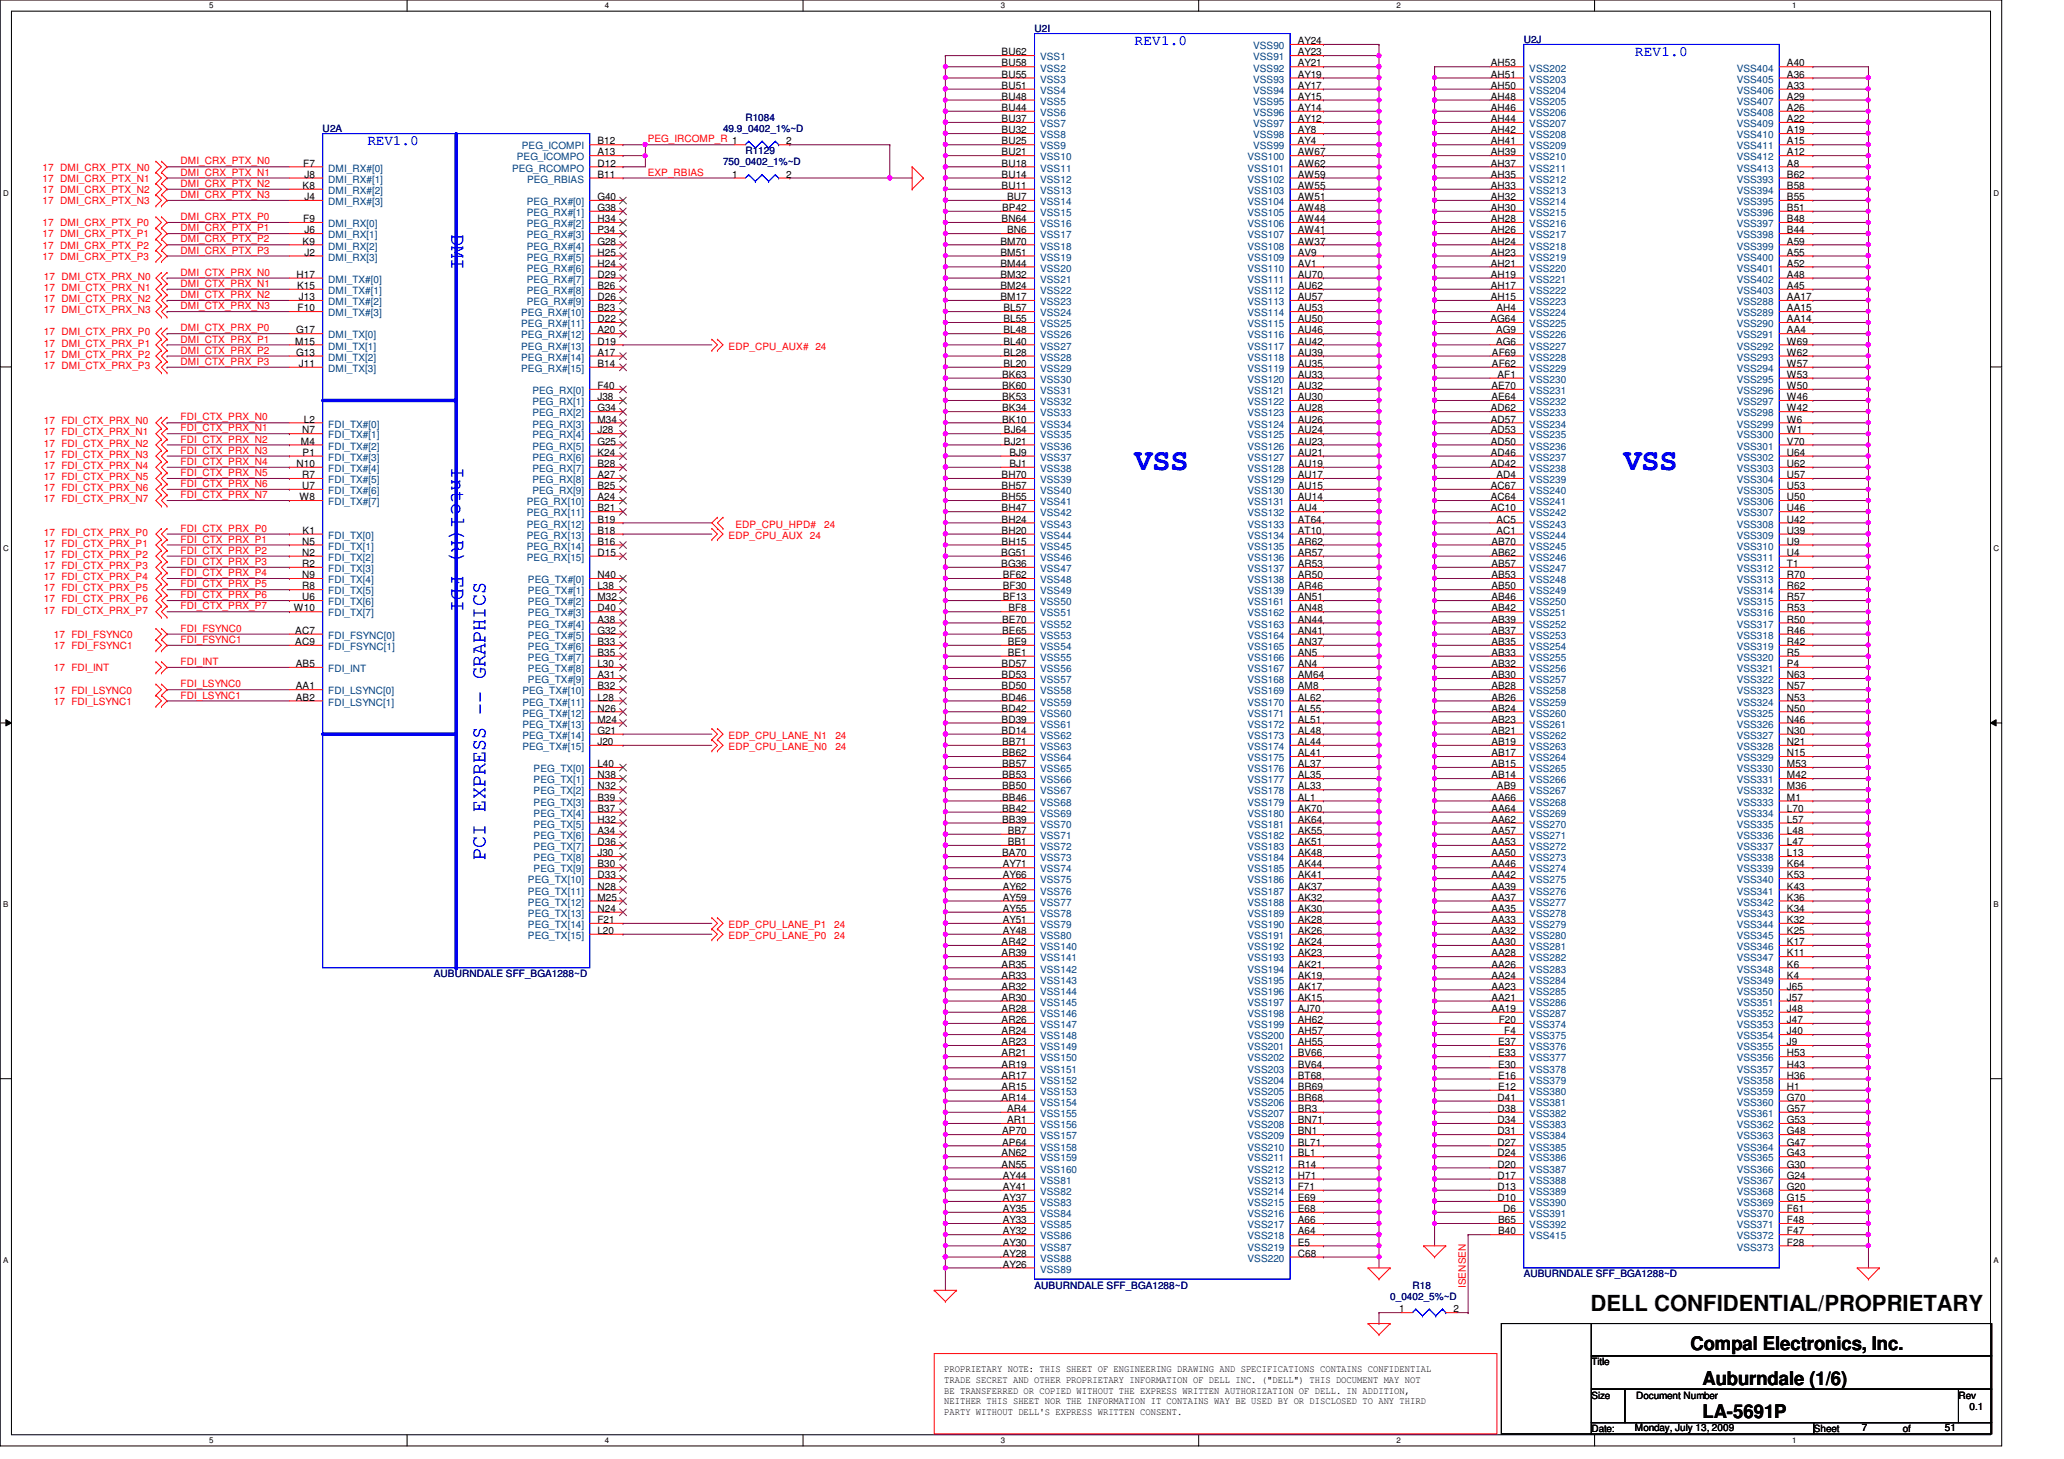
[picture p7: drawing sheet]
<svg xmlns="http://www.w3.org/2000/svg" width="297mm" height="210mm" viewBox="0 0 297 210" stroke-linecap="round" stroke-linejoin="round" font-family="sans-serif">
<defs><g id="words">
<g font-size="4.3" fill="#00f">
<text x="163.3" y="67.6">VSS</text>
<text x="233.7" y="67.6">VSS</text>
</g>
<text font-size="3.2" x="228.9" y="188.6">DELL CONFIDENTIAL/PROPRIETARY</text>
<g font-size="3" fill="#00f">
<text x="65" y="33.6" transform="rotate(90 65 33.6)">DMI</text>
<text x="65" y="67.2" transform="rotate(90 65 67.2)">Intel(R) FDI</text>
<text x="69.8" y="123.7" transform="rotate(-90 69.8 123.7)">PCI EXPRESS -- GRAPHICS</text>
</g>
<g font-size="2.7">
<text x="243.3" y="194.3">Compal Electronics, Inc.</text>
<text x="245" y="199.2">Auburndale (1/6)</text>
<text x="245" y="204">LA-5691P</text>
</g>
<g font-size="2.1" fill="#00f">
<text x="163.3" y="6.4">REV1.0</text>
<text x="235.3" y="8">REV1.0</text>
<text x="52.9" y="20.8">REV1.0</text>
</g>
<g font-size="1.4" fill="#000080">
<text x="148.9" y="4.6">U2I</text>
<text x="219.3" y="6.2">U2J</text>
<text x="107.3" y="17.4">R1084</text>
<text x="46.4" y="19">U2A</text>
<text x="104.1" y="19">49.9_0402_1%~D</text>
<text x="104.1" y="23.7">750_0402_1%~D</text>
<text x="107.3" y="22.2">R1129</text>
<text x="62.4" y="140.6">AUBURNDALE SFF_BGA1288~D</text>
<text x="148.9" y="185.4">AUBURNDALE SFF_BGA1288~D</text>
<text x="203.3" y="185.4">R18</text>
<text x="219.3" y="183.8">AUBURNDALE SFF_BGA1288~D</text>
<text x="200.1" y="187">0_0402_5%~D</text>
</g>
<g font-size="1.4">
<text x="144.1" y="8">BU62</text>
<text x="144.1" y="9.6">BU58</text>
<text x="144.1" y="11.2">BU55</text>
<text x="186.8" y="6.3">AY24</text>
<text x="186.8" y="8">AY23</text>
<text x="186.8" y="9.6">AY21</text>
<text x="186.8" y="11.2">AY19</text>
<text x="214.5" y="9.6">AH53</text>
<text x="214.5" y="11.2">AH51</text>
<text x="257.2" y="9.6">A40</text>
<text x="257.2" y="11.2">A36</text>
<text x="144.1" y="12.8">BU51</text>
<text x="144.1" y="14.4">BU48</text>
<text x="144.1" y="16">BU44</text>
<text x="144.1" y="17.6">BU37</text>
<text x="186.8" y="12.8">AY17</text>
<text x="186.8" y="14.4">AY15</text>
<text x="186.8" y="16">AY14</text>
<text x="186.8" y="17.6">AY12</text>
<text x="214.5" y="12.8">AH50</text>
<text x="214.5" y="14.4">AH48</text>
<text x="214.5" y="16">AH46</text>
<text x="214.5" y="17.6">AH44</text>
<text x="257.2" y="12.8">A33</text>
<text x="257.2" y="14.4">A29</text>
<text x="257.2" y="16">A26</text>
<text x="257.2" y="17.6">A22</text>
<text x="43.6" y="24">F7</text>
<text x="86" y="20.8">B12</text>
<text x="86" y="22.4">A13</text>
<text x="86" y="24">D12</text>
<text x="113.2" y="20.8">2</text>
<text x="144.1" y="19.2">BU32</text>
<text x="144.1" y="20.8">BU25</text>
<text x="144.1" y="22.4">BU21</text>
<text x="144.1" y="24">BU18</text>
<text x="186.8" y="22.4">AW67</text>
<text x="186.8" y="24">AW62</text>
<text x="186.8" y="19.2">AY8</text>
<text x="186.8" y="20.8">AY4</text>
<text x="214.5" y="19.2">AH42</text>
<text x="214.5" y="20.8">AH41</text>
<text x="214.5" y="22.4">AH39</text>
<text x="214.5" y="24">AH37</text>
<text x="257.2" y="19.2">A19</text>
<text x="257.2" y="20.8">A15</text>
<text x="257.2" y="22.4">A12</text>
<text x="257.2" y="24">A8</text>
<text x="43.6" y="27.2">K8</text>
<text x="43.8" y="25.6">J8</text>
<text x="43.8" y="28.8">J4</text>
<text x="86" y="28.8">G40</text>
<text x="86" y="25.6">B11</text>
<text x="105.4" y="25.6">1</text>
<text x="113.2" y="25.6">2</text>
<text x="144.1" y="25.6">BU14</text>
<text x="144.1" y="27.2">BU11</text>
<text x="144.9" y="28.8">BU7</text>
<text x="186.8" y="25.6">AW59</text>
<text x="186.8" y="27.2">AW55</text>
<text x="186.8" y="28.8">AW51</text>
<text x="214.5" y="25.6">AH35</text>
<text x="214.5" y="27.2">AH33</text>
<text x="214.5" y="28.8">AH32</text>
<text x="257.2" y="25.6">B62</text>
<text x="257.2" y="27.2">B58</text>
<text x="257.2" y="28.8">B55</text>
<text x="43.6" y="35.2">K9</text>
<text x="43.6" y="32">F9</text>
<text x="43.8" y="33.6">J6</text>
<text x="86" y="30.4">G38</text>
<text x="86" y="32">H34</text>
<text x="86" y="33.6">P34</text>
<text x="86" y="35.2">G28</text>
<text x="144" y="35.2">BM70</text>
<text x="144.1" y="32">BN64</text>
<text x="144.2" y="30.4">BP42</text>
<text x="144.9" y="33.6">BN6</text>
<text x="186.8" y="30.4">AW48</text>
<text x="186.8" y="32">AW44</text>
<text x="186.8" y="33.6">AW41</text>
<text x="186.8" y="35.2">AW37</text>
<text x="214.5" y="30.4">AH30</text>
<text x="214.5" y="32">AH28</text>
<text x="214.5" y="33.6">AH26</text>
<text x="214.5" y="35.2">AH24</text>
<text x="257.2" y="30.4">B51</text>
<text x="257.2" y="32">B48</text>
<text x="257.2" y="33.6">B44</text>
<text x="257.2" y="35.2">A59</text>
<text x="42.7" y="40">H17</text>
<text x="42.8" y="41.6">K15</text>
<text x="43.8" y="36.8">J2</text>
<text x="86" y="36.8">H25</text>
<text x="86" y="38.4">H24</text>
<text x="86" y="40">D29</text>
<text x="86" y="41.6">B26</text>
<text x="144" y="36.8">BM51</text>
<text x="144" y="38.4">BM44</text>
<text x="144" y="40">BM32</text>
<text x="144" y="41.6">BM24</text>
<text x="186.8" y="36.8">AV9</text>
<text x="186.8" y="38.4">AV1</text>
<text x="186.8" y="40">AU70</text>
<text x="186.8" y="41.6">AU62</text>
<text x="214.5" y="36.8">AH23</text>
<text x="214.5" y="38.4">AH21</text>
<text x="214.5" y="40">AH19</text>
<text x="214.5" y="41.6">AH17</text>
<text x="257.2" y="36.8">A55</text>
<text x="257.2" y="38.4">A52</text>
<text x="257.2" y="40">A48</text>
<text x="257.2" y="41.6">A45</text>
<text x="42.6" y="48">G17</text>
<text x="42.8" y="44.8">F10</text>
<text x="43" y="43.2">J13</text>
<text x="86" y="43.2">D26</text>
<text x="86" y="44.8">B23</text>
<text x="86" y="46.4">D22</text>
<text x="86" y="48">A20</text>
<text x="144" y="43.2">BM17</text>
<text x="144.4" y="44.8">BL57</text>
<text x="144.4" y="46.4">BL55</text>
<text x="144.4" y="48">BL48</text>
<text x="186.8" y="43.2">AU57</text>
<text x="186.8" y="44.8">AU53</text>
<text x="186.8" y="46.4">AU50</text>
<text x="186.8" y="48">AU46</text>
<text x="214.5" y="46.4">AG64</text>
<text x="214.5" y="43.2">AH15</text>
<text x="215.3" y="48">AG9</text>
<text x="215.3" y="44.8">AH4</text>
<text x="257.2" y="43.2">AA17</text>
<text x="257.2" y="44.8">AA15</text>
<text x="257.2" y="46.4">AA14</text>
<text x="257.2" y="48">AA4</text>
<text x="42.5" y="49.6">M15</text>
<text x="42.6" y="51.2">G13</text>
<text x="43" y="52.8">J11</text>
<text x="86" y="49.6">D19</text>
<text x="86" y="51.2">A17</text>
<text x="86" y="52.8">B14</text>
<text x="144.4" y="49.6">BL40</text>
<text x="144.4" y="51.2">BL28</text>
<text x="144.4" y="52.8">BL20</text>
<text x="186.8" y="49.6">AU42</text>
<text x="186.8" y="51.2">AU39</text>
<text x="186.8" y="52.8">AU35</text>
<text x="214.7" y="51.2">AF69</text>
<text x="214.7" y="52.8">AF62</text>
<text x="215.3" y="49.6">AG6</text>
<text x="257.2" y="49.6">W69</text>
<text x="257.2" y="51.2">W62</text>
<text x="257.2" y="52.8">W57</text>
<text x="86" y="56">F40</text>
<text x="86" y="57.6">J38</text>
<text x="86" y="59.2">G34</text>
<text x="144.2" y="54.4">BK63</text>
<text x="144.2" y="56">BK60</text>
<text x="144.2" y="57.6">BK53</text>
<text x="144.2" y="59.2">BK34</text>
<text x="186.8" y="54.4">AU33</text>
<text x="186.8" y="56">AU32</text>
<text x="186.8" y="57.6">AU30</text>
<text x="186.8" y="59.2">AU28</text>
<text x="214.5" y="59.2">AD62</text>
<text x="214.6" y="56">AE70</text>
<text x="214.6" y="57.6">AE64</text>
<text x="215.5" y="54.4">AF1</text>
<text x="257.2" y="54.4">W53</text>
<text x="257.2" y="56">W50</text>
<text x="257.2" y="57.6">W46</text>
<text x="257.2" y="59.2">W42</text>
<text x="43.3" y="64">M4</text>
<text x="43.5" y="62.4">N7</text>
<text x="43.6" y="65.6">P1</text>
<text x="43.7" y="60.8">L2</text>
<text x="86" y="60.8">M34</text>
<text x="86" y="62.4">J28</text>
<text x="86" y="64">G25</text>
<text x="86" y="65.6">K24</text>
<text x="144.2" y="60.8">BK10</text>
<text x="144.5" y="62.4">BJ64</text>
<text x="144.5" y="64">BJ21</text>
<text x="145.3" y="65.6">BJ9</text>
<text x="186.8" y="60.8">AU26</text>
<text x="186.8" y="62.4">AU24</text>
<text x="186.8" y="64">AU23</text>
<text x="186.8" y="65.6">AU21</text>
<text x="214.5" y="60.8">AD57</text>
<text x="214.5" y="62.4">AD53</text>
<text x="214.5" y="64">AD50</text>
<text x="214.5" y="65.6">AD46</text>
<text x="257.2" y="60.8">W6</text>
<text x="257.2" y="62.4">W1</text>
<text x="257.2" y="64">V70</text>
<text x="257.2" y="65.6">U64</text>
<text x="42.7" y="67.2">N10</text>
<text x="43.1" y="72">W8</text>
<text x="43.5" y="68.8">R7</text>
<text x="43.5" y="70.4">U7</text>
<text x="86" y="72">A24</text>
<text x="86" y="67.2">B28</text>
<text x="86" y="68.8">A27</text>
<text x="86" y="70.4">B25</text>
<text x="144.1" y="68.8">BH70</text>
<text x="144.1" y="70.4">BH57</text>
<text x="144.1" y="72">BH55</text>
<text x="145.3" y="67.2">BJ1</text>
<text x="186.8" y="67.2">AU19</text>
<text x="186.8" y="68.8">AU17</text>
<text x="186.8" y="70.4">AU15</text>
<text x="186.8" y="72">AU14</text>
<text x="214.5" y="67.2">AD42</text>
<text x="214.5" y="70.4">AC67</text>
<text x="214.5" y="72">AC64</text>
<text x="215.3" y="68.8">AD4</text>
<text x="257.2" y="67.2">U62</text>
<text x="257.2" y="68.8">U57</text>
<text x="257.2" y="70.4">U53</text>
<text x="257.2" y="72">U50</text>
<text x="43.6" y="76.8">K1</text>
<text x="86" y="73.6">B21</text>
<text x="86" y="75.2">B19</text>
<text x="86" y="76.8">B18</text>
<text x="144.1" y="73.6">BH47</text>
<text x="144.1" y="75.2">BH24</text>
<text x="144.1" y="76.8">BH20</text>
<text x="186.8" y="73.6">AU4</text>
<text x="186.8" y="75.2">AT64</text>
<text x="186.8" y="76.8">AT10</text>
<text x="214.5" y="73.6">AC10</text>
<text x="215.3" y="75.2">AC5</text>
<text x="215.3" y="76.8">AC1</text>
<text x="257.2" y="73.6">U46</text>
<text x="257.2" y="75.2">U42</text>
<text x="257.2" y="76.8">U39</text>
<text x="43.5" y="78.4">N5</text>
<text x="43.5" y="80">N2</text>
<text x="43.5" y="81.6">R2</text>
<text x="43.5" y="83.2">N9</text>
<text x="86" y="78.4">B16</text>
<text x="86" y="80">D15</text>
<text x="86" y="83.2">N40</text>
<text x="144.1" y="80">BG51</text>
<text x="144.1" y="81.6">BG36</text>
<text x="144.1" y="78.4">BH15</text>
<text x="144.3" y="83.2">BF62</text>
<text x="186.8" y="78.4">AR62</text>
<text x="186.8" y="80">AR57</text>
<text x="186.8" y="81.6">AR53</text>
<text x="186.8" y="83.2">AR50</text>
<text x="214.6" y="78.4">AB70</text>
<text x="214.6" y="80">AB62</text>
<text x="214.6" y="81.6">AB57</text>
<text x="214.6" y="83.2">AB53</text>
<text x="257.2" y="78.4">U9</text>
<text x="257.2" y="80">U4</text>
<text x="257.2" y="81.6">T1</text>
<text x="257.2" y="83.2">R70</text>
<text x="42.3" y="88">W10</text>
<text x="43.5" y="84.8">R8</text>
<text x="43.5" y="86.4">U6</text>
<text x="86" y="84.8">L38</text>
<text x="86" y="86.4">M32</text>
<text x="86" y="88">D40</text>
<text x="86" y="89.6">A38</text>
<text x="144.2" y="89.6">BE70</text>
<text x="144.3" y="84.8">BF30</text>
<text x="144.3" y="86.4">BF13</text>
<text x="145.1" y="88">BF8</text>
<text x="186.8" y="84.8">AR46</text>
<text x="186.8" y="86.4">AN51</text>
<text x="186.8" y="88">AN48</text>
<text x="186.8" y="89.6">AN44</text>
<text x="214.6" y="84.8">AB50</text>
<text x="214.6" y="86.4">AB46</text>
<text x="214.6" y="88">AB42</text>
<text x="214.6" y="89.6">AB39</text>
<text x="257.2" y="84.8">R62</text>
<text x="257.2" y="86.4">R57</text>
<text x="257.2" y="88">R53</text>
<text x="257.2" y="89.6">R50</text>
<text x="42.5" y="91.2">AC7</text>
<text x="42.5" y="92.8">AC9</text>
<text x="42.6" y="96">AB5</text>
<text x="86" y="91.2">G32</text>
<text x="86" y="92.8">B33</text>
<text x="86" y="94.4">B35</text>
<text x="86" y="96">L30</text>
<text x="144.1" y="96">BD57</text>
<text x="144.2" y="91.2">BE65</text>
<text x="145" y="92.8">BE9</text>
<text x="145" y="94.4">BE1</text>
<text x="186.8" y="91.2">AN41</text>
<text x="186.8" y="92.8">AN37</text>
<text x="186.8" y="94.4">AN5</text>
<text x="186.8" y="96">AN4</text>
<text x="214.6" y="91.2">AB37</text>
<text x="214.6" y="92.8">AB35</text>
<text x="214.6" y="94.4">AB33</text>
<text x="214.6" y="96">AB32</text>
<text x="257.2" y="91.2">R46</text>
<text x="257.2" y="92.8">R42</text>
<text x="257.2" y="94.4">R5</text>
<text x="257.2" y="96">P4</text>
<text x="42.6" y="99.2">AA1</text>
<text x="42.6" y="100.8">AB2</text>
<text x="86" y="99.2">B32</text>
<text x="86" y="100.8">L28</text>
<text x="86" y="97.6">A31</text>
<text x="144.1" y="97.6">BD53</text>
<text x="144.1" y="99.2">BD50</text>
<text x="144.1" y="100.8">BD46</text>
<text x="186.8" y="97.6">AM64</text>
<text x="186.8" y="99.2">AM8</text>
<text x="186.8" y="100.8">AL62</text>
<text x="214.6" y="97.6">AB30</text>
<text x="214.6" y="99.2">AB28</text>
<text x="214.6" y="100.8">AB26</text>
<text x="257.2" y="97.6">N63</text>
<text x="257.2" y="99.2">N57</text>
<text x="257.2" y="100.8">N53</text>
<text x="86" y="102.4">N26</text>
<text x="86" y="104">M24</text>
<text x="86" y="105.6">G21</text>
<text x="86" y="107.2">J20</text>
<text x="144.1" y="102.4">BD42</text>
<text x="144.1" y="104">BD39</text>
<text x="144.1" y="105.6">BD14</text>
<text x="144.2" y="107.2">BB71</text>
<text x="186.8" y="102.4">AL55</text>
<text x="186.8" y="104">AL51</text>
<text x="186.8" y="105.6">AL48</text>
<text x="186.8" y="107.2">AL44</text>
<text x="214.6" y="102.4">AB24</text>
<text x="214.6" y="104">AB23</text>
<text x="214.6" y="105.6">AB21</text>
<text x="214.6" y="107.2">AB19</text>
<text x="257.2" y="102.4">N50</text>
<text x="257.2" y="104">N46</text>
<text x="257.2" y="105.6">N30</text>
<text x="257.2" y="107.2">N21</text>
<text x="86" y="110.4">L40</text>
<text x="86" y="112">N38</text>
<text x="86" y="113.6">N32</text>
<text x="144.2" y="108.8">BB62</text>
<text x="144.2" y="110.4">BB57</text>
<text x="144.2" y="112">BB53</text>
<text x="144.2" y="113.6">BB50</text>
<text x="186.8" y="108.8">AL41</text>
<text x="186.8" y="110.4">AL37</text>
<text x="186.8" y="112">AL35</text>
<text x="186.8" y="113.6">AL33</text>
<text x="214.6" y="108.8">AB17</text>
<text x="214.6" y="110.4">AB15</text>
<text x="214.6" y="112">AB14</text>
<text x="215.4" y="113.6">AB9</text>
<text x="257.2" y="108.8">N15</text>
<text x="257.2" y="110.4">M53</text>
<text x="257.2" y="112">M42</text>
<text x="257.2" y="113.6">M36</text>
<text x="86" y="115.2">B39</text>
<text x="86" y="116.8">B37</text>
<text x="86" y="118.4">H32</text>
<text x="86" y="120">A34</text>
<text x="144.2" y="115.2">BB46</text>
<text x="144.2" y="116.8">BB42</text>
<text x="144.2" y="118.4">BB39</text>
<text x="145" y="120">BB7</text>
<text x="186.8" y="115.2">AL1</text>
<text x="186.8" y="116.8">AK70</text>
<text x="186.8" y="118.4">AK64</text>
<text x="186.8" y="120">AK55</text>
<text x="214.6" y="115.2">AA66</text>
<text x="214.6" y="116.8">AA64</text>
<text x="214.6" y="118.4">AA62</text>
<text x="214.6" y="120">AA57</text>
<text x="257.2" y="115.2">M1</text>
<text x="257.2" y="116.8">L70</text>
<text x="257.2" y="118.4">L57</text>
<text x="257.2" y="120">L48</text>
<text x="86" y="121.6">D36</text>
<text x="86" y="123.2">J30</text>
<text x="86" y="124.8">B30</text>
<text x="144.2" y="123.2">BA70</text>
<text x="144.3" y="124.8">AY71</text>
<text x="145" y="121.6">BB1</text>
<text x="186.8" y="121.6">AK51</text>
<text x="186.8" y="123.2">AK48</text>
<text x="186.8" y="124.8">AK44</text>
<text x="214.6" y="121.6">AA53</text>
<text x="214.6" y="123.2">AA50</text>
<text x="214.6" y="124.8">AA46</text>
<text x="257.2" y="121.6">L47</text>
<text x="257.2" y="123.2">L13</text>
<text x="257.2" y="124.8">K64</text>
<text x="86" y="126.4">D33</text>
<text x="86" y="128">N28</text>
<text x="86" y="129.6">M25</text>
<text x="86" y="131.2">N24</text>
<text x="144.3" y="126.4">AY66</text>
<text x="144.3" y="128">AY62</text>
<text x="144.3" y="129.6">AY59</text>
<text x="144.3" y="131.2">AY55</text>
<text x="186.8" y="126.4">AK41</text>
<text x="186.8" y="128">AK37</text>
<text x="186.8" y="129.6">AK32</text>
<text x="186.8" y="131.2">AK30</text>
<text x="214.6" y="126.4">AA42</text>
<text x="214.6" y="128">AA39</text>
<text x="214.6" y="129.6">AA37</text>
<text x="214.6" y="131.2">AA35</text>
<text x="257.2" y="126.4">K53</text>
<text x="257.2" y="128">K43</text>
<text x="257.2" y="129.6">K36</text>
<text x="257.2" y="131.2">K34</text>
<text x="86" y="132.8">F21</text>
<text x="86" y="134.4">L20</text>
<text x="144.1" y="136">AR42</text>
<text x="144.1" y="137.6">AR39</text>
<text x="144.3" y="132.8">AY51</text>
<text x="144.3" y="134.4">AY48</text>
<text x="186.8" y="132.8">AK28</text>
<text x="186.8" y="134.4">AK26</text>
<text x="186.8" y="136">AK24</text>
<text x="186.8" y="137.6">AK23</text>
<text x="214.6" y="132.8">AA33</text>
<text x="214.6" y="134.4">AA32</text>
<text x="214.6" y="136">AA30</text>
<text x="214.6" y="137.6">AA28</text>
<text x="257.2" y="132.8">K32</text>
<text x="257.2" y="134.4">K25</text>
<text x="257.2" y="136">K17</text>
<text x="257.2" y="137.6">K11</text>
<text x="144.1" y="139.2">AR35</text>
<text x="144.1" y="140.8">AR33</text>
<text x="144.1" y="142.4">AR32</text>
<text x="144.1" y="144">AR30</text>
<text x="186.8" y="139.2">AK21</text>
<text x="186.8" y="140.8">AK19</text>
<text x="186.8" y="142.4">AK17</text>
<text x="186.8" y="144">AK15</text>
<text x="214.6" y="139.2">AA26</text>
<text x="214.6" y="140.8">AA24</text>
<text x="214.6" y="142.4">AA23</text>
<text x="214.6" y="144">AA21</text>
<text x="257.2" y="139.2">K6</text>
<text x="257.2" y="140.8">K4</text>
<text x="257.2" y="142.4">J65</text>
<text x="257.2" y="144">J57</text>
<text x="144.1" y="145.6">AR28</text>
<text x="144.1" y="147.2">AR26</text>
<text x="144.1" y="148.8">AR24</text>
<text x="186.8" y="145.6">AJ70</text>
<text x="186.8" y="147.2">AH62</text>
<text x="186.8" y="148.8">AH57</text>
<text x="214.6" y="145.6">AA19</text>
<text x="215.7" y="147.2">F20</text>
<text x="216.5" y="148.8">F4</text>
<text x="257.2" y="145.6">J48</text>
<text x="257.2" y="147.2">J47</text>
<text x="257.2" y="148.8">J40</text>
<text x="144.1" y="150.4">AR23</text>
<text x="144.1" y="152">AR21</text>
<text x="144.1" y="153.6">AR19</text>
<text x="144.1" y="155.2">AR17</text>
<text x="186.8" y="150.4">AH55</text>
<text x="186.8" y="152">BV66</text>
<text x="186.8" y="153.6">BV64</text>
<text x="186.8" y="155.2">BT68</text>
<text x="215.6" y="150.4">E37</text>
<text x="215.6" y="152">E33</text>
<text x="215.6" y="153.6">E30</text>
<text x="215.6" y="155.2">E16</text>
<text x="257.2" y="150.4">J9</text>
<text x="257.2" y="152">H53</text>
<text x="257.2" y="153.6">H43</text>
<text x="257.2" y="155.2">H36</text>
<text x="144.1" y="156.8">AR15</text>
<text x="144.1" y="158.4">AR14</text>
<text x="144.9" y="160">AR4</text>
<text x="144.9" y="161.6">AR1</text>
<text x="186.8" y="156.8">BR69</text>
<text x="186.8" y="158.4">BR68</text>
<text x="186.8" y="160">BR3</text>
<text x="186.8" y="161.6">BN71</text>
<text x="215.5" y="158.4">D41</text>
<text x="215.5" y="160">D38</text>
<text x="215.5" y="161.6">D34</text>
<text x="215.6" y="156.8">E12</text>
<text x="257.2" y="156.8">H1</text>
<text x="257.2" y="158.4">G70</text>
<text x="257.2" y="160">G57</text>
<text x="257.2" y="161.6">G53</text>
<text x="144.1" y="166.4">AN62</text>
<text x="144.1" y="168">AN55</text>
<text x="144.2" y="163.2">AP70</text>
<text x="144.2" y="164.8">AP64</text>
<text x="186.8" y="163.2">BN1</text>
<text x="186.8" y="164.8">BL71</text>
<text x="186.8" y="166.4">BL1</text>
<text x="186.8" y="168">R14</text>
<text x="215.5" y="163.2">D31</text>
<text x="215.5" y="164.8">D27</text>
<text x="215.5" y="166.4">D24</text>
<text x="215.5" y="168">D20</text>
<text x="257.2" y="163.2">G48</text>
<text x="257.2" y="164.8">G47</text>
<text x="257.2" y="166.4">G43</text>
<text x="257.2" y="168">G30</text>
<text x="144.3" y="169.6">AY44</text>
<text x="144.3" y="171.2">AY41</text>
<text x="144.3" y="172.8">AY37</text>
<text x="186.8" y="169.6">H71</text>
<text x="186.8" y="171.2">F71</text>
<text x="186.8" y="172.8">E69</text>
<text x="215.5" y="169.6">D17</text>
<text x="215.5" y="171.2">D13</text>
<text x="215.5" y="172.8">D10</text>
<text x="257.2" y="169.6">G24</text>
<text x="257.2" y="171.2">G20</text>
<text x="257.2" y="172.8">G15</text>
<text x="144.3" y="174.4">AY35</text>
<text x="144.3" y="176">AY33</text>
<text x="144.3" y="177.6">AY32</text>
<text x="144.3" y="179.2">AY30</text>
<text x="186.8" y="174.4">E68</text>
<text x="186.8" y="176">A66</text>
<text x="186.8" y="177.6">A64</text>
<text x="186.8" y="179.2">E5</text>
<text x="215.6" y="176">B65</text>
<text x="215.6" y="177.6">B40</text>
<text x="216.3" y="174.4">D6</text>
<text x="257.2" y="174.4">F61</text>
<text x="257.2" y="176">F48</text>
<text x="257.2" y="177.6">F47</text>
<text x="257.2" y="179.2">F28</text>
<text x="144.3" y="180.8">AY28</text>
<text x="144.3" y="182.4">AY26</text>
<text x="186.8" y="180.8">C68</text>
<text x="201.4" y="188.8">1</text>
<text x="209.2" y="188.8">2</text>
<text x="135.9" y="197.4">PROPRIETARY NOTE: THIS SHEET OF ENGINEERING DRAWING AND SPECIFICATIONS CONTAINS CONFIDENTIAL</text>
<text x="229" y="196.4">Title</text>
<text x="135.9" y="198.9">TRADE SECRET AND OTHER PROPRIETARY INFORMATION OF DELL INC. (&quot;DELL&quot;) THIS DOCUMENT MAY NOT</text>
<text x="135.9" y="200.5">BE TRANSFERRED OR COPIED WITHOUT THE EXPRESS WRITTEN AUTHORIZATION OF DELL. IN ADDITION,</text>
<text x="135.9" y="202.1">NEITHER THIS SHEET NOR THE INFORMATION IT CONTAINS WAY BE USED BY OR DISCLOSED TO ANY THIRD</text>
<text x="135.9" y="203.6">PARTY WITHOUT DELL'S EXPRESS WRITTEN CONSENT.</text>
<text x="229" y="201.2">Size</text>
<text x="235.5" y="201.2">Document Number</text>
<text x="281.9" y="201.2">Rev</text>
<text x="283.5" y="202.8">0.1</text>
<text x="229" y="206">Date:</text>
<text x="235.3" y="205.9">Monday, July 13, 2009</text>
<text x="261" y="206">Sheet</text>
<text x="267.9" y="205.9">7</text>
<text x="273.9" y="206">of</text>
<text x="279.9" y="205.9">51</text>
</g>
<g font-size="1.4" fill="#004080">
<text x="149.7" y="8.7">VSS1</text>
<text x="149.7" y="10.3">VSS2</text>
<text x="149.7" y="11.9">VSS3</text>
<text x="180.3" y="7.1">VSS90</text>
<text x="180.3" y="8.7">VSS91</text>
<text x="180.3" y="10.3">VSS92</text>
<text x="180.3" y="11.9">VSS93</text>
<text x="220.1" y="10.3">VSS202</text>
<text x="220.1" y="11.9">VSS203</text>
<text x="249.9" y="10.3">VSS404</text>
<text x="249.9" y="11.9">VSS405</text>
<text x="149.7" y="13.5">VSS4</text>
<text x="149.7" y="15.1">VSS5</text>
<text x="149.7" y="16.7">VSS6</text>
<text x="180.3" y="13.5">VSS94</text>
<text x="180.3" y="15.1">VSS95</text>
<text x="180.3" y="16.7">VSS96</text>
<text x="220.1" y="13.5">VSS204</text>
<text x="220.1" y="15.1">VSS205</text>
<text x="220.1" y="16.7">VSS206</text>
<text x="249.9" y="13.5">VSS406</text>
<text x="249.9" y="15.1">VSS407</text>
<text x="249.9" y="16.7">VSS408</text>
<text x="74.4" y="23.1">PEG_ICOMPO</text>
<text x="75.1" y="21.5">PEG_ICOMPI</text>
<text x="149.7" y="18.3">VSS7</text>
<text x="149.7" y="19.9">VSS8</text>
<text x="149.7" y="21.5">VSS9</text>
<text x="149.7" y="23.1">VSS10</text>
<text x="179.5" y="23.1">VSS100</text>
<text x="180.3" y="18.3">VSS97</text>
<text x="180.3" y="19.9">VSS98</text>
<text x="180.3" y="21.5">VSS99</text>
<text x="220.1" y="18.3">VSS207</text>
<text x="220.1" y="19.9">VSS208</text>
<text x="220.1" y="21.5">VSS209</text>
<text x="220.1" y="23.1">VSS210</text>
<text x="249.9" y="18.3">VSS409</text>
<text x="249.9" y="19.9">VSS410</text>
<text x="249.9" y="21.5">VSS411</text>
<text x="249.9" y="23.1">VSS412</text>
<text x="47.2" y="24.7">DMI_RX#[0]</text>
<text x="47.2" y="26.3">DMI_RX#[1]</text>
<text x="47.2" y="27.9">DMI_RX#[2]</text>
<text x="47.2" y="29.5">DMI_RX#[3]</text>
<text x="73.7" y="24.7">PEG_RCOMPO</text>
<text x="75.8" y="29.5">PEG_RX#[0]</text>
<text x="75.9" y="26.3">PEG_RBIAS</text>
<text x="149.7" y="24.7">VSS11</text>
<text x="149.7" y="26.3">VSS12</text>
<text x="149.7" y="27.9">VSS13</text>
<text x="149.7" y="29.5">VSS14</text>
<text x="179.5" y="24.7">VSS101</text>
<text x="179.5" y="26.3">VSS102</text>
<text x="179.5" y="27.9">VSS103</text>
<text x="179.5" y="29.5">VSS104</text>
<text x="220.1" y="24.7">VSS211</text>
<text x="220.1" y="26.3">VSS212</text>
<text x="220.1" y="27.9">VSS213</text>
<text x="220.1" y="29.5">VSS214</text>
<text x="249.9" y="26.3">VSS393</text>
<text x="249.9" y="27.9">VSS394</text>
<text x="249.9" y="29.5">VSS395</text>
<text x="249.9" y="24.7">VSS413</text>
<text x="47.2" y="32.7">DMI_RX[0]</text>
<text x="47.2" y="34.3">DMI_RX[1]</text>
<text x="47.2" y="35.9">DMI_RX[2]</text>
<text x="75.8" y="31.1">PEG_RX#[1]</text>
<text x="75.8" y="32.7">PEG_RX#[2]</text>
<text x="75.8" y="34.3">PEG_RX#[3]</text>
<text x="75.8" y="35.9">PEG_RX#[4]</text>
<text x="149.7" y="31.1">VSS15</text>
<text x="149.7" y="32.7">VSS16</text>
<text x="149.7" y="34.3">VSS17</text>
<text x="149.7" y="35.9">VSS18</text>
<text x="179.5" y="31.1">VSS105</text>
<text x="179.5" y="32.7">VSS106</text>
<text x="179.5" y="34.3">VSS107</text>
<text x="179.5" y="35.9">VSS108</text>
<text x="220.1" y="31.1">VSS215</text>
<text x="220.1" y="32.7">VSS216</text>
<text x="220.1" y="34.3">VSS217</text>
<text x="220.1" y="35.9">VSS218</text>
<text x="249.9" y="31.1">VSS396</text>
<text x="249.9" y="32.7">VSS397</text>
<text x="249.9" y="34.3">VSS398</text>
<text x="249.9" y="35.9">VSS399</text>
<text x="47.2" y="37.5">DMI_RX[3]</text>
<text x="47.2" y="40.7">DMI_TX#[0]</text>
<text x="75.8" y="37.5">PEG_RX#[5]</text>
<text x="75.8" y="39.1">PEG_RX#[6]</text>
<text x="75.8" y="40.7">PEG_RX#[7]</text>
<text x="149.7" y="37.5">VSS19</text>
<text x="149.7" y="39.1">VSS20</text>
<text x="149.7" y="40.7">VSS21</text>
<text x="179.5" y="37.5">VSS109</text>
<text x="179.5" y="39.1">VSS110</text>
<text x="179.5" y="40.7">VSS111</text>
<text x="220.1" y="37.5">VSS219</text>
<text x="220.1" y="39.1">VSS220</text>
<text x="220.1" y="40.7">VSS221</text>
<text x="249.9" y="37.5">VSS400</text>
<text x="249.9" y="39.1">VSS401</text>
<text x="249.9" y="40.7">VSS402</text>
<text x="47.2" y="42.3">DMI_TX#[1]</text>
<text x="47.2" y="43.9">DMI_TX#[2]</text>
<text x="47.2" y="45.5">DMI_TX#[3]</text>
<text x="75" y="45.5">PEG_RX#[10]</text>
<text x="75" y="47.1">PEG_RX#[11]</text>
<text x="75.8" y="42.3">PEG_RX#[8]</text>
<text x="75.8" y="43.9">PEG_RX#[9]</text>
<text x="149.7" y="42.3">VSS22</text>
<text x="149.7" y="43.9">VSS23</text>
<text x="149.7" y="45.5">VSS24</text>
<text x="149.7" y="47.1">VSS25</text>
<text x="179.5" y="42.3">VSS112</text>
<text x="179.5" y="43.9">VSS113</text>
<text x="179.5" y="45.5">VSS114</text>
<text x="179.5" y="47.1">VSS115</text>
<text x="220.1" y="42.3">VSS222</text>
<text x="220.1" y="43.9">VSS223</text>
<text x="220.1" y="45.5">VSS224</text>
<text x="220.1" y="47.1">VSS225</text>
<text x="249.9" y="43.9">VSS288</text>
<text x="249.9" y="45.5">VSS289</text>
<text x="249.9" y="47.1">VSS290</text>
<text x="249.9" y="42.3">VSS403</text>
<text x="47.2" y="48.7">DMI_TX[0]</text>
<text x="47.2" y="50.3">DMI_TX[1]</text>
<text x="47.2" y="53.5">DMI_TX[3]</text>
<text x="47.2" y="51.9">DMI_TX[2]</text>
<text x="75" y="48.7">PEG_RX#[12]</text>
<text x="75" y="50.3">PEG_RX#[13]</text>
<text x="75" y="51.9">PEG_RX#[14]</text>
<text x="75" y="53.5">PEG_RX#[15]</text>
<text x="149.7" y="48.7">VSS26</text>
<text x="149.7" y="50.3">VSS27</text>
<text x="149.7" y="51.9">VSS28</text>
<text x="149.7" y="53.5">VSS29</text>
<text x="179.5" y="48.7">VSS116</text>
<text x="179.5" y="50.3">VSS117</text>
<text x="179.5" y="51.9">VSS118</text>
<text x="179.5" y="53.5">VSS119</text>
<text x="220.1" y="48.7">VSS226</text>
<text x="220.1" y="50.3">VSS227</text>
<text x="220.1" y="51.9">VSS228</text>
<text x="220.1" y="53.5">VSS229</text>
<text x="249.9" y="48.7">VSS291</text>
<text x="249.9" y="50.3">VSS292</text>
<text x="249.9" y="51.9">VSS293</text>
<text x="249.9" y="53.5">VSS294</text>
<text x="76.6" y="56.7">PEG_RX[0]</text>
<text x="76.6" y="58.3">PEG_RX[1]</text>
<text x="76.6" y="59.9">PEG_RX[2]</text>
<text x="149.7" y="55.1">VSS30</text>
<text x="149.7" y="56.7">VSS31</text>
<text x="149.7" y="58.3">VSS32</text>
<text x="149.7" y="59.9">VSS33</text>
<text x="179.5" y="55.1">VSS120</text>
<text x="179.5" y="56.7">VSS121</text>
<text x="179.5" y="58.3">VSS122</text>
<text x="179.5" y="59.9">VSS123</text>
<text x="220.1" y="55.1">VSS230</text>
<text x="220.1" y="56.7">VSS231</text>
<text x="220.1" y="58.3">VSS232</text>
<text x="220.1" y="59.9">VSS233</text>
<text x="249.9" y="55.1">VSS295</text>
<text x="249.9" y="56.7">VSS296</text>
<text x="249.9" y="58.3">VSS297</text>
<text x="249.9" y="59.9">VSS298</text>
<text x="47.2" y="61.5">FDI_TX#[0]</text>
<text x="47.2" y="63.1">FDI_TX#[1]</text>
<text x="47.2" y="64.7">FDI_TX#[2]</text>
<text x="76.6" y="61.5">PEG_RX[3]</text>
<text x="76.6" y="63.1">PEG_RX[4]</text>
<text x="76.6" y="64.7">PEG_RX[5]</text>
<text x="149.7" y="61.5">VSS34</text>
<text x="149.7" y="63.1">VSS35</text>
<text x="149.7" y="64.7">VSS36</text>
<text x="179.5" y="61.5">VSS124</text>
<text x="179.5" y="63.1">VSS125</text>
<text x="179.5" y="64.7">VSS126</text>
<text x="220.1" y="61.5">VSS234</text>
<text x="220.1" y="63.1">VSS235</text>
<text x="220.1" y="64.7">VSS236</text>
<text x="249.9" y="61.5">VSS299</text>
<text x="249.9" y="63.1">VSS300</text>
<text x="249.9" y="64.7">VSS301</text>
<text x="47.2" y="66.3">FDI_TX#[3]</text>
<text x="47.2" y="67.9">FDI_TX#[4]</text>
<text x="47.2" y="69.5">FDI_TX#[5]</text>
<text x="47.2" y="71.1">FDI_TX#[6]</text>
<text x="76.6" y="66.3">PEG_RX[6]</text>
<text x="76.6" y="67.9">PEG_RX[7]</text>
<text x="76.6" y="69.5">PEG_RX[8]</text>
<text x="76.6" y="71.1">PEG_RX[9]</text>
<text x="149.7" y="66.3">VSS37</text>
<text x="149.7" y="67.9">VSS38</text>
<text x="149.7" y="69.5">VSS39</text>
<text x="149.7" y="71.1">VSS40</text>
<text x="179.5" y="66.3">VSS127</text>
<text x="179.5" y="67.9">VSS128</text>
<text x="179.5" y="69.5">VSS129</text>
<text x="179.5" y="71.1">VSS130</text>
<text x="220.1" y="66.3">VSS237</text>
<text x="220.1" y="67.9">VSS238</text>
<text x="220.1" y="69.5">VSS239</text>
<text x="220.1" y="71.1">VSS240</text>
<text x="249.9" y="66.3">VSS302</text>
<text x="249.9" y="67.9">VSS303</text>
<text x="249.9" y="69.5">VSS304</text>
<text x="249.9" y="71.1">VSS305</text>
<text x="47.2" y="72.7">FDI_TX#[7]</text>
<text x="47.2" y="77.5">FDI_TX[0]</text>
<text x="75.8" y="72.7">PEG_RX[10]</text>
<text x="75.8" y="74.3">PEG_RX[11]</text>
<text x="75.8" y="75.9">PEG_RX[12]</text>
<text x="75.8" y="77.5">PEG_RX[13]</text>
<text x="149.7" y="72.7">VSS41</text>
<text x="149.7" y="74.3">VSS42</text>
<text x="149.7" y="75.9">VSS43</text>
<text x="149.7" y="77.5">VSS44</text>
<text x="179.5" y="72.7">VSS131</text>
<text x="179.5" y="74.3">VSS132</text>
<text x="179.5" y="75.9">VSS133</text>
<text x="179.5" y="77.5">VSS134</text>
<text x="220.1" y="72.7">VSS241</text>
<text x="220.1" y="74.3">VSS242</text>
<text x="220.1" y="75.9">VSS243</text>
<text x="220.1" y="77.5">VSS244</text>
<text x="249.9" y="72.7">VSS306</text>
<text x="249.9" y="74.3">VSS307</text>
<text x="249.9" y="75.9">VSS308</text>
<text x="249.9" y="77.5">VSS309</text>
<text x="47.2" y="79.1">FDI_TX[1]</text>
<text x="47.2" y="80.7">FDI_TX[2]</text>
<text x="47.2" y="82.3">FDI_TX[3]</text>
<text x="47.2" y="83.9">FDI_TX[4]</text>
<text x="75.8" y="79.1">PEG_RX[14]</text>
<text x="75.8" y="80.7">PEG_RX[15]</text>
<text x="76" y="83.9">PEG_TX#[0]</text>
<text x="149.7" y="79.1">VSS45</text>
<text x="149.7" y="80.7">VSS46</text>
<text x="149.7" y="82.3">VSS47</text>
<text x="149.7" y="83.9">VSS48</text>
<text x="179.5" y="79.1">VSS135</text>
<text x="179.5" y="80.7">VSS136</text>
<text x="179.5" y="82.3">VSS137</text>
<text x="179.5" y="83.9">VSS138</text>
<text x="220.1" y="79.1">VSS245</text>
<text x="220.1" y="80.7">VSS246</text>
<text x="220.1" y="82.3">VSS247</text>
<text x="220.1" y="83.9">VSS248</text>
<text x="249.9" y="79.1">VSS310</text>
<text x="249.9" y="80.7">VSS311</text>
<text x="249.9" y="82.3">VSS312</text>
<text x="249.9" y="83.9">VSS313</text>
<text x="47.2" y="85.5">FDI_TX[5]</text>
<text x="47.2" y="87.1">FDI_TX[6]</text>
<text x="47.2" y="88.7">FDI_TX[7]</text>
<text x="76" y="85.5">PEG_TX#[1]</text>
<text x="76" y="87.1">PEG_TX#[2]</text>
<text x="76" y="88.7">PEG_TX#[3]</text>
<text x="149.7" y="85.5">VSS49</text>
<text x="149.7" y="87.1">VSS50</text>
<text x="149.7" y="88.7">VSS51</text>
<text x="179.5" y="85.5">VSS139</text>
<text x="179.5" y="87.1">VSS161</text>
<text x="179.5" y="88.7">VSS162</text>
<text x="220.1" y="85.5">VSS249</text>
<text x="220.1" y="87.1">VSS250</text>
<text x="220.1" y="88.7">VSS251</text>
<text x="249.9" y="85.5">VSS314</text>
<text x="249.9" y="87.1">VSS315</text>
<text x="249.9" y="88.7">VSS316</text>
<text x="47.2" y="91.9">FDI_FSYNC[0]</text>
<text x="47.2" y="93.5">FDI_FSYNC[1]</text>
<text x="76" y="90.3">PEG_TX#[4]</text>
<text x="76" y="91.9">PEG_TX#[5]</text>
<text x="76" y="93.5">PEG_TX#[6]</text>
<text x="76" y="95.1">PEG_TX#[7]</text>
<text x="149.7" y="90.3">VSS52</text>
<text x="149.7" y="91.9">VSS53</text>
<text x="149.7" y="93.5">VSS54</text>
<text x="149.7" y="95.1">VSS55</text>
<text x="179.5" y="90.3">VSS163</text>
<text x="179.5" y="91.9">VSS164</text>
<text x="179.5" y="93.5">VSS165</text>
<text x="179.5" y="95.1">VSS166</text>
<text x="220.1" y="90.3">VSS252</text>
<text x="220.1" y="91.9">VSS253</text>
<text x="220.1" y="93.5">VSS254</text>
<text x="220.1" y="95.1">VSS255</text>
<text x="249.9" y="90.3">VSS317</text>
<text x="249.9" y="91.9">VSS318</text>
<text x="249.9" y="93.5">VSS319</text>
<text x="249.9" y="95.1">VSS320</text>
<text x="47.2" y="96.7">FDI_INT</text>
<text x="47.2" y="99.9">FDI_LSYNC[0]</text>
<text x="47.2" y="101.5">FDI_LSYNC[1]</text>
<text x="75.2" y="99.9">PEG_TX#[10]</text>
<text x="75.2" y="101.5">PEG_TX#[11]</text>
<text x="76" y="96.7">PEG_TX#[8]</text>
<text x="76" y="98.3">PEG_TX#[9]</text>
<text x="149.7" y="96.7">VSS56</text>
<text x="149.7" y="98.3">VSS57</text>
<text x="149.7" y="99.9">VSS58</text>
<text x="149.7" y="101.5">VSS59</text>
<text x="179.5" y="96.7">VSS167</text>
<text x="179.5" y="98.3">VSS168</text>
<text x="179.5" y="99.9">VSS169</text>
<text x="179.5" y="101.5">VSS170</text>
<text x="220.1" y="96.7">VSS256</text>
<text x="220.1" y="98.3">VSS257</text>
<text x="220.1" y="99.9">VSS258</text>
<text x="220.1" y="101.5">VSS259</text>
<text x="249.9" y="96.7">VSS321</text>
<text x="249.9" y="98.3">VSS322</text>
<text x="249.9" y="99.9">VSS323</text>
<text x="249.9" y="101.5">VSS324</text>
<text x="75.2" y="103.1">PEG_TX#[12]</text>
<text x="75.2" y="104.7">PEG_TX#[13]</text>
<text x="75.2" y="106.3">PEG_TX#[14]</text>
<text x="75.2" y="107.9">PEG_TX#[15]</text>
<text x="149.7" y="103.1">VSS60</text>
<text x="149.7" y="104.7">VSS61</text>
<text x="149.7" y="106.3">VSS62</text>
<text x="149.7" y="107.9">VSS63</text>
<text x="179.5" y="103.1">VSS171</text>
<text x="179.5" y="104.7">VSS172</text>
<text x="179.5" y="106.3">VSS173</text>
<text x="179.5" y="107.9">VSS174</text>
<text x="220.1" y="103.1">VSS260</text>
<text x="220.1" y="104.7">VSS261</text>
<text x="220.1" y="106.3">VSS262</text>
<text x="220.1" y="107.9">VSS263</text>
<text x="249.9" y="103.1">VSS325</text>
<text x="249.9" y="104.7">VSS326</text>
<text x="249.9" y="106.3">VSS327</text>
<text x="249.9" y="107.9">VSS328</text>
<text x="76.8" y="111.1">PEG_TX[0]</text>
<text x="76.8" y="112.7">PEG_TX[1]</text>
<text x="149.7" y="109.5">VSS64</text>
<text x="149.7" y="111.1">VSS65</text>
<text x="149.7" y="112.7">VSS66</text>
<text x="179.5" y="109.5">VSS175</text>
<text x="179.5" y="111.1">VSS176</text>
<text x="179.5" y="112.7">VSS177</text>
<text x="220.1" y="109.5">VSS264</text>
<text x="220.1" y="111.1">VSS265</text>
<text x="220.1" y="112.7">VSS266</text>
<text x="249.9" y="109.5">VSS329</text>
<text x="249.9" y="111.1">VSS330</text>
<text x="249.9" y="112.7">VSS331</text>
<text x="76.8" y="114.3">PEG_TX[2]</text>
<text x="76.8" y="115.9">PEG_TX[3]</text>
<text x="76.8" y="117.5">PEG_TX[4]</text>
<text x="76.8" y="119.1">PEG_TX[5]</text>
<text x="149.7" y="114.3">VSS67</text>
<text x="149.7" y="115.9">VSS68</text>
<text x="149.7" y="117.5">VSS69</text>
<text x="149.7" y="119.1">VSS70</text>
<text x="179.5" y="114.3">VSS178</text>
<text x="179.5" y="115.9">VSS179</text>
<text x="179.5" y="117.5">VSS180</text>
<text x="179.5" y="119.1">VSS181</text>
<text x="220.1" y="114.3">VSS267</text>
<text x="220.1" y="115.9">VSS268</text>
<text x="220.1" y="117.5">VSS269</text>
<text x="220.1" y="119.1">VSS270</text>
<text x="249.9" y="114.3">VSS332</text>
<text x="249.9" y="115.9">VSS333</text>
<text x="249.9" y="117.5">VSS334</text>
<text x="249.9" y="119.1">VSS335</text>
<text x="76.8" y="120.7">PEG_TX[6]</text>
<text x="76.8" y="122.3">PEG_TX[7]</text>
<text x="76.8" y="123.9">PEG_TX[8]</text>
<text x="76.8" y="125.5">PEG_TX[9]</text>
<text x="149.7" y="120.7">VSS71</text>
<text x="149.7" y="122.3">VSS72</text>
<text x="149.7" y="123.9">VSS73</text>
<text x="149.7" y="125.5">VSS74</text>
<text x="179.5" y="120.7">VSS182</text>
<text x="179.5" y="122.3">VSS183</text>
<text x="179.5" y="123.9">VSS184</text>
<text x="179.5" y="125.5">VSS185</text>
<text x="220.1" y="120.7">VSS271</text>
<text x="220.1" y="122.3">VSS272</text>
<text x="220.1" y="123.9">VSS273</text>
<text x="220.1" y="125.5">VSS274</text>
<text x="249.9" y="120.7">VSS336</text>
<text x="249.9" y="122.3">VSS337</text>
<text x="249.9" y="123.9">VSS338</text>
<text x="249.9" y="125.5">VSS339</text>
<text x="76" y="127.1">PEG_TX[10]</text>
<text x="76" y="128.7">PEG_TX[11]</text>
<text x="76" y="130.3">PEG_TX[12]</text>
<text x="76" y="131.9">PEG_TX[13]</text>
<text x="149.7" y="127.1">VSS75</text>
<text x="149.7" y="128.7">VSS76</text>
<text x="149.7" y="130.3">VSS77</text>
<text x="149.7" y="131.9">VSS78</text>
<text x="179.5" y="127.1">VSS186</text>
<text x="179.5" y="128.7">VSS187</text>
<text x="179.5" y="130.3">VSS188</text>
<text x="179.5" y="131.9">VSS189</text>
<text x="220.1" y="127.1">VSS275</text>
<text x="220.1" y="128.7">VSS276</text>
<text x="220.1" y="130.3">VSS277</text>
<text x="220.1" y="131.9">VSS278</text>
<text x="249.9" y="127.1">VSS340</text>
<text x="249.9" y="128.7">VSS341</text>
<text x="249.9" y="130.3">VSS342</text>
<text x="249.9" y="131.9">VSS343</text>
<text x="76" y="133.5">PEG_TX[14]</text>
<text x="76" y="135.1">PEG_TX[15]</text>
<text x="149.7" y="133.5">VSS79</text>
<text x="149.7" y="135.1">VSS80</text>
<text x="149.7" y="136.7">VSS140</text>
<text x="179.5" y="133.5">VSS190</text>
<text x="179.5" y="135.1">VSS191</text>
<text x="179.5" y="136.7">VSS192</text>
<text x="220.1" y="133.5">VSS279</text>
<text x="220.1" y="135.1">VSS280</text>
<text x="220.1" y="136.7">VSS281</text>
<text x="249.9" y="133.5">VSS344</text>
<text x="249.9" y="135.1">VSS345</text>
<text x="249.9" y="136.7">VSS346</text>
<text x="149.7" y="138.3">VSS141</text>
<text x="149.7" y="139.9">VSS142</text>
<text x="149.7" y="141.5">VSS143</text>
<text x="149.7" y="143.1">VSS144</text>
<text x="179.5" y="138.3">VSS193</text>
<text x="179.5" y="139.9">VSS194</text>
<text x="179.5" y="141.5">VSS195</text>
<text x="179.5" y="143.1">VSS196</text>
<text x="220.1" y="138.3">VSS282</text>
<text x="220.1" y="139.9">VSS283</text>
<text x="220.1" y="141.5">VSS284</text>
<text x="220.1" y="143.1">VSS285</text>
<text x="249.9" y="138.3">VSS347</text>
<text x="249.9" y="139.9">VSS348</text>
<text x="249.9" y="141.5">VSS349</text>
<text x="249.9" y="143.1">VSS350</text>
<text x="149.7" y="144.7">VSS145</text>
<text x="149.7" y="146.3">VSS146</text>
<text x="149.7" y="147.9">VSS147</text>
<text x="149.7" y="149.5">VSS148</text>
<text x="179.5" y="144.7">VSS197</text>
<text x="179.5" y="146.3">VSS198</text>
<text x="179.5" y="147.9">VSS199</text>
<text x="179.5" y="149.5">VSS200</text>
<text x="220.1" y="144.7">VSS286</text>
<text x="220.1" y="146.3">VSS287</text>
<text x="220.1" y="147.9">VSS374</text>
<text x="220.1" y="149.5">VSS375</text>
<text x="249.9" y="144.7">VSS351</text>
<text x="249.9" y="146.3">VSS352</text>
<text x="249.9" y="147.9">VSS353</text>
<text x="249.9" y="149.5">VSS354</text>
<text x="149.7" y="151.1">VSS149</text>
<text x="149.7" y="152.7">VSS150</text>
<text x="149.7" y="154.3">VSS151</text>
<text x="149.7" y="155.9">VSS152</text>
<text x="179.5" y="151.1">VSS201</text>
<text x="179.5" y="152.7">VSS202</text>
<text x="179.5" y="154.3">VSS203</text>
<text x="179.5" y="155.9">VSS204</text>
<text x="220.1" y="151.1">VSS376</text>
<text x="220.1" y="152.7">VSS377</text>
<text x="220.1" y="154.3">VSS378</text>
<text x="220.1" y="155.9">VSS379</text>
<text x="249.9" y="151.1">VSS355</text>
<text x="249.9" y="152.7">VSS356</text>
<text x="249.9" y="154.3">VSS357</text>
<text x="249.9" y="155.9">VSS358</text>
<text x="149.7" y="157.5">VSS153</text>
<text x="149.7" y="159.1">VSS154</text>
<text x="149.7" y="160.7">VSS155</text>
<text x="179.5" y="157.5">VSS205</text>
<text x="179.5" y="159.1">VSS206</text>
<text x="179.5" y="160.7">VSS207</text>
<text x="220.1" y="157.5">VSS380</text>
<text x="220.1" y="159.1">VSS381</text>
<text x="220.1" y="160.7">VSS382</text>
<text x="249.9" y="157.5">VSS359</text>
<text x="249.9" y="159.1">VSS360</text>
<text x="249.9" y="160.7">VSS361</text>
<text x="149.7" y="162.3">VSS156</text>
<text x="149.7" y="163.9">VSS157</text>
<text x="149.7" y="165.5">VSS158</text>
<text x="149.7" y="167.1">VSS159</text>
<text x="179.5" y="162.3">VSS208</text>
<text x="179.5" y="163.9">VSS209</text>
<text x="179.5" y="165.5">VSS210</text>
<text x="179.5" y="167.1">VSS211</text>
<text x="220.1" y="162.3">VSS383</text>
<text x="220.1" y="163.9">VSS384</text>
<text x="220.1" y="165.5">VSS385</text>
<text x="220.1" y="167.1">VSS386</text>
<text x="249.9" y="162.3">VSS362</text>
<text x="249.9" y="163.9">VSS363</text>
<text x="249.9" y="165.5">VSS364</text>
<text x="249.9" y="167.1">VSS365</text>
<text x="149.7" y="168.7">VSS160</text>
<text x="149.7" y="170.3">VSS81</text>
<text x="149.7" y="171.9">VSS82</text>
<text x="149.7" y="173.5">VSS83</text>
<text x="179.5" y="168.7">VSS212</text>
<text x="179.5" y="170.3">VSS213</text>
<text x="179.5" y="171.9">VSS214</text>
<text x="179.5" y="173.5">VSS215</text>
<text x="220.1" y="168.7">VSS387</text>
<text x="220.1" y="170.3">VSS388</text>
<text x="220.1" y="171.9">VSS389</text>
<text x="220.1" y="173.5">VSS390</text>
<text x="249.9" y="168.7">VSS366</text>
<text x="249.9" y="170.3">VSS367</text>
<text x="249.9" y="171.9">VSS368</text>
<text x="249.9" y="173.5">VSS369</text>
<text x="149.7" y="175.1">VSS84</text>
<text x="149.7" y="176.7">VSS85</text>
<text x="149.7" y="178.3">VSS86</text>
<text x="149.7" y="179.9">VSS87</text>
<text x="179.5" y="175.1">VSS216</text>
<text x="179.5" y="176.7">VSS217</text>
<text x="179.5" y="178.3">VSS218</text>
<text x="179.5" y="179.9">VSS219</text>
<text x="220.1" y="175.1">VSS391</text>
<text x="220.1" y="176.7">VSS392</text>
<text x="220.1" y="178.3">VSS415</text>
<text x="249.9" y="175.1">VSS370</text>
<text x="249.9" y="176.7">VSS371</text>
<text x="249.9" y="178.3">VSS372</text>
<text x="249.9" y="179.9">VSS373</text>
<text x="149.7" y="181.5">VSS88</text>
<text x="149.7" y="183.1">VSS89</text>
<text x="179.5" y="181.5">VSS220</text>
</g>
<g font-size="1.4" fill="#f00">
<text x="26" y="23.7">DMI_CRX_PTX_N0</text>
<text x="93.2" y="20.5">PEG_IRCOMP_R 1</text>
<text x="6.1" y="29.4">17 DMI_CRX_PTX_N3</text>
<text x="6.1" y="26.2">17 DMI_CRX_PTX_N1</text>
<text x="6.1" y="27.8">17 DMI_CRX_PTX_N2</text>
<text x="6.1" y="24.6">17 DMI_CRX_PTX_N0</text>
<text x="26" y="26.9">DMI_CRX_PTX_N2</text>
<text x="26" y="28.5">DMI_CRX_PTX_N3</text>
<text x="26" y="25.3">DMI_CRX_PTX_N1</text>
<text x="93.2" y="25.3">EXP_RBIAS</text>
<text x="6.1" y="32.6">17 DMI_CRX_PTX_P0</text>
<text x="6.1" y="34.2">17 DMI_CRX_PTX_P1</text>
<text x="6.1" y="35.8">17 DMI_CRX_PTX_P2</text>
<text x="26" y="33.3">DMI_CRX_PTX_P1</text>
<text x="26" y="34.9">DMI_CRX_PTX_P2</text>
<text x="26" y="31.7">DMI_CRX_PTX_P0</text>
<text x="6.1" y="37.4">17 DMI_CRX_PTX_P3</text>
<text x="6.3" y="40.3">17 DMI_CTX_PRX_N0</text>
<text x="6.3" y="41.9">17 DMI_CTX_PRX_N1</text>
<text x="26" y="39.7">DMI_CTX_PRX_N0</text>
<text x="26" y="36.5">DMI_CRX_PTX_P3</text>
<text x="26" y="41.3">DMI_CTX_PRX_N1</text>
<text x="6.3" y="43.4">17 DMI_CTX_PRX_N2</text>
<text x="6.3" y="45">17 DMI_CTX_PRX_N3</text>
<text x="26" y="44.5">DMI_CTX_PRX_N3</text>
<text x="26" y="47.7">DMI_CTX_PRX_P0</text>
<text x="26" y="42.9">DMI_CTX_PRX_N2</text>
<text x="6.3" y="48.3">17 DMI_CTX_PRX_P0</text>
<text x="6.3" y="49.9">17 DMI_CTX_PRX_P1</text>
<text x="6.3" y="51.4">17 DMI_CTX_PRX_P2</text>
<text x="6.3" y="53">17 DMI_CTX_PRX_P3</text>
<text x="26" y="50.9">DMI_CTX_PRX_P2</text>
<text x="26" y="49.3">DMI_CTX_PRX_P1</text>
<text x="26" y="52.5">DMI_CTX_PRX_P3</text>
<text x="104.9" y="50.3">EDP_CPU_AUX# 24</text>
<text x="6.3" y="61">17 FDI_CTX_PRX_N0</text>
<text x="6.3" y="62.7">17 FDI_CTX_PRX_N1</text>
<text x="6.3" y="64.3">17 FDI_CTX_PRX_N2</text>
<text x="6.3" y="65.9">17 FDI_CTX_PRX_N3</text>
<text x="26" y="63.7">FDI_CTX_PRX_N2</text>
<text x="26" y="65.3">FDI_CTX_PRX_N3</text>
<text x="26" y="60.5">FDI_CTX_PRX_N0</text>
<text x="26" y="62.1">FDI_CTX_PRX_N1</text>
<text x="6.3" y="67.4">17 FDI_CTX_PRX_N4</text>
<text x="6.3" y="69">17 FDI_CTX_PRX_N5</text>
<text x="6.3" y="70.7">17 FDI_CTX_PRX_N6</text>
<text x="26" y="66.9">FDI_CTX_PRX_N4</text>
<text x="26" y="68.5">FDI_CTX_PRX_N5</text>
<text x="26" y="70.1">FDI_CTX_PRX_N6</text>
<text x="26" y="71.7">FDI_CTX_PRX_N7</text>
<text x="6.3" y="72.3">17 FDI_CTX_PRX_N7</text>
<text x="6.3" y="77">17 FDI_CTX_PRX_P0</text>
<text x="26" y="76.5">FDI_CTX_PRX_P0</text>
<text x="104.9" y="77.5">EDP_CPU_AUX 24</text>
<text x="105.8" y="75.9">EDP_CPU_HPD#</text>
<text x="118.6" y="75.9">24</text>
<text x="6.3" y="78.7">17 FDI_CTX_PRX_P1</text>
<text x="6.3" y="80.3">17 FDI_CTX_PRX_P2</text>
<text x="6.3" y="81.9">17 FDI_CTX_PRX_P3</text>
<text x="6.3" y="83.4">17 FDI_CTX_PRX_P4</text>
<text x="26" y="79.7">FDI_CTX_PRX_P2</text>
<text x="26" y="78.1">FDI_CTX_PRX_P1</text>
<text x="26" y="81.3">FDI_CTX_PRX_P3</text>
<text x="26" y="82.9">FDI_CTX_PRX_P4</text>
<text x="6.3" y="85">17 FDI_CTX_PRX_P5</text>
<text x="6.3" y="86.7">17 FDI_CTX_PRX_P6</text>
<text x="6.3" y="88.3">17 FDI_CTX_PRX_P7</text>
<text x="26" y="84.5">FDI_CTX_PRX_P5</text>
<text x="26" y="86.1">FDI_CTX_PRX_P6</text>
<text x="26" y="87.7">FDI_CTX_PRX_P7</text>
<text x="7.7" y="91.8">17 FDI_FSYNC0</text>
<text x="7.7" y="93.4">17 FDI_FSYNC1</text>
<text x="26" y="95.7">FDI_INT</text>
<text x="26" y="92.5">FDI_FSYNC1</text>
<text x="26" y="90.9">FDI_FSYNC0</text>
<text x="7.7" y="99.8">17 FDI_LSYNC0</text>
<text x="7.7" y="96.6">17 FDI_INT</text>
<text x="7.7" y="101.4">17 FDI_LSYNC1</text>
<text x="26" y="98.9">FDI_LSYNC0</text>
<text x="26" y="100.5">FDI_LSYNC1</text>
<text x="104.9" y="107.9">EDP_CPU_LANE_N0</text>
<text x="104.9" y="106.3">EDP_CPU_LANE_N1</text>
<text x="120.2" y="107.9">24</text>
<text x="120.2" y="106.3">24</text>
<text x="104.9" y="135.1">EDP_CPU_LANE_P0</text>
<text x="104.9" y="133.5">EDP_CPU_LANE_P1</text>
<text x="120.1" y="135.1">24</text>
<text x="120.1" y="133.5">24</text>
<text x="210.9" y="185.3" transform="rotate(-90 210.9 185.3)">ISENSEN</text>
</g>
<g font-size="1.1">
<text x="30.1" y="1.1">5</text>
<text x="87" y="1.1">4</text>
<text x="144" y="1.1">3</text>
<text x="201" y="1.1">2</text>
<text x="257.9" y="1.1">1</text>
<text x=".5" y="28.2">D</text>
<text x="286.9" y="28.2">D</text>
<text x=".5" y="79.3">C</text>
<text x="286.9" y="79.3">C</text>
<text x=".5" y="130.6">B</text>
<text x="286.9" y="130.6">B</text>
<text x=".5" y="181.7">A</text>
<text x="286.9" y="181.7">A</text>
<text x="30.1" y="207.6">5</text>
<text x="87" y="207.6">4</text>
<text x="144" y="207.6">3</text>
<text x="201" y="207.6">2</text>
<text x="257.9" y="207.6">1</text>
</g>
</g></defs>
<path d="M0 0h288.1v208h-288.1zM1.6 1.6h284.9v204.8h-284.9z" fill="none" stroke="#000" stroke-width=".14"/>
<g fill="#fff">
<path d="M30.1 .2h.6v1.2h-.6z"/>
<path d="M30.1 206.6h.6v1.2h-.6z"/>
</g>
<path d="M58.6 0v1.6M58.6 206.4v1.6" fill="none" stroke="#000" stroke-width=".14"/>
<g fill="#fff">
<path d="M87 .2h.6v1.2h-.6z"/>
<path d="M87 206.6h.6v1.2h-.6z"/>
</g>
<path d="M115.6 0v1.6M115.6 206.4v1.6" fill="none" stroke="#000" stroke-width=".14"/>
<g fill="#fff">
<path d="M144 .2h.6v1.2h-.6z"/>
<path d="M144 206.6h.6v1.2h-.6z"/>
</g>
<path d="M172.5 0v1.6M172.5 206.4v1.6" fill="none" stroke="#000" stroke-width=".14"/>
<g fill="#fff">
<path d="M201 .2h.5v1.2h-.5z"/>
<path d="M201 206.6h.5v1.2h-.5z"/>
</g>
<path d="M229.5 0v1.6M229.5 206.4v1.6" fill="none" stroke="#000" stroke-width=".14"/>
<g fill="#fff">
<path d="M257.9 .2h.6v1.2h-.6z"/>
<path d="M257.9 206.6h.6v1.2h-.6z"/>
<path d="M.5 27.2h.7v1.2h-.7z"/>
<path d="M286.9 27.2h.8v1.2h-.8z"/>
<path d="M.5 78.4h.7v1.1h-.7z"/>
<path d="M286.9 78.4h.8v1.1h-.8z"/>
</g>
<path d="M0 52.8h1.6M286.5 52.8h1.6" fill="none" stroke="#000" stroke-width=".14"/>
<g fill="#fff">
<path d="M.5 129.6h.7v1.2h-.7z"/>
<path d="M286.9 129.6h.7v1.2h-.7z"/>
</g>
<path d="M0 104h1.6M.8 103.5l.8 .5-.8 .4zM286.5 104l.8-.5v.9zM286.5 104h1.6" fill="none" stroke="#000" stroke-width=".14"/>
<path d="M.8 103.5l.8 .5-.8 .4zM286.5 104l.8-.5v.9z" fill="#000"/>
<g fill="#fff">
<path d="M.5 180.8h.7v1.1h-.7z"/>
<path d="M286.9 180.8h.7v1.1h-.7z"/>
</g>
<path d="M0 155.2h1.6M286.5 155.2h1.6" fill="none" stroke="#000" stroke-width=".14"/>
<g fill="none" stroke="#800040" stroke-width=".14">
<path d="M24 33.6h.1M24 35.2h.1M24 27.2h.1M24 24h.1M24 32h.1M24 28.8h.1M24 36.8h.1M24 25.6h.1M24 33.6h17.7M24 35.2h17.7M24 27.2h17.7M24 24h17.7"/>
<path d="M24 32h17.7M24 28.8h17.7M24 36.8h17.7M24 25.6h17.7M89.7 24h.1M89.7 20.8h.1M89.7 22.4h.1M89.7 20.8h3.2M89.7 22.4h3.2M92.9 22.4h.1M92.9 22.4v1.6h-3.2M24 40h.1"/>
<path d="M24 51.2h.1M24 49.6h.1M24 44.8h.1M24 52.8h.1M24 48h.1M24 41.6h.1M24 43.2h.1M24 40h17.7M24 51.2h17.7M24 49.6h17.7M24 44.8h17.7M24 52.8h17.7"/>
<path d="M24 48h17.7M24 41.6h17.7M24 43.2h17.7"/>
</g>
<circle cx="92.8" cy="22.4" r=".3" fill="#f0f"/>
<circle cx="92.8" cy="22.4" r=".3" fill="none" stroke="#f0f" stroke-width=".14"/>
<path d="M92.9 20.8h.1M92.9 20.8h12.8" fill="none" stroke="#800040" stroke-width=".14"/>
<circle cx="92.8" cy="20.8" r=".3" fill="#f0f"/>
<circle cx="92.8" cy="20.8" r=".3" fill="none" stroke="#f0f" stroke-width=".14"/>
<path d="M89.7 25.6h.1M89.7 25.6h16M113.7 25.6h.1M113.7 20.8h.1M113.7 25.6h17.6M113.7 20.8h14.4M128.1 20.8h.1M128.1 25.6h.1M128.1 20.8v4.8" fill="none" stroke="#800040" stroke-width=".14"/>
<circle cx="128" cy="25.6" r=".31" fill="#f0f"/>
<circle cx="128" cy="25.6" r=".31" fill="none" stroke="#f0f" stroke-width=".14"/>
<path d="M136.1 8h.1M136.1 9.6h.1M136.1 8h8M136.1 9.6v1.6M92.9 20.8h.1M92.9 20.8v1.6M136.1 182.4h.1M136.1 182.4v3.2M136.1 182.4h8" fill="none" stroke="#800040" stroke-width=".14"/>
<circle cx="136.1" cy="182.4" r=".3" fill="#f0f"/>
<circle cx="136.1" cy="182.4" r=".3" fill="none" stroke="#f0f" stroke-width=".14"/>
<path d="M136.1 180.8h.1M136.1 180.8h8" fill="none" stroke="#800040" stroke-width=".14"/>
<circle cx="136.1" cy="180.8" r=".3" fill="#f0f"/>
<circle cx="136.1" cy="180.8" r=".3" fill="none" stroke="#f0f" stroke-width=".14"/>
<path d="M136.1 179.2h.1M136.1 179.2v1.6" fill="none" stroke="#800040" stroke-width=".14"/>
<circle cx="136.1" cy="180.8" r=".3" fill="#f0f"/>
<circle cx="136.1" cy="180.8" r=".3" fill="none" stroke="#f0f" stroke-width=".14"/>
<path d="M136.1 179.2h.1M136.1 179.2h8" fill="none" stroke="#800040" stroke-width=".14"/>
<circle cx="136.1" cy="179.2" r=".3" fill="#f0f"/>
<circle cx="136.1" cy="179.2" r=".3" fill="none" stroke="#f0f" stroke-width=".14"/>
<path d="M136.1 176h.1M136.1 176h8" fill="none" stroke="#800040" stroke-width=".14"/>
<circle cx="136.1" cy="176" r=".3" fill="#f0f"/>
<circle cx="136.1" cy="176" r=".3" fill="none" stroke="#f0f" stroke-width=".14"/>
<path d="M136.1 174.4h.1M136.1 177.6h.1M136.1 174.4h8M136.1 177.6h8M136.1 174.4v1.6" fill="none" stroke="#800040" stroke-width=".14"/>
<circle cx="136.1" cy="174.4" r=".3" fill="#f0f"/>
<circle cx="136.1" cy="174.4" r=".3" fill="none" stroke="#f0f" stroke-width=".14"/>
<path d="M136.1 176h.1M136.1 176v1.6" fill="none" stroke="#800040" stroke-width=".14"/>
<circle cx="136.1" cy="176" r=".3" fill="#f0f"/>
<circle cx="136.1" cy="176" r=".3" fill="none" stroke="#f0f" stroke-width=".14"/>
<path d="M136.1 171.2h.1M136.1 171.2h8" fill="none" stroke="#800040" stroke-width=".14"/>
<circle cx="136.1" cy="171.2" r=".3" fill="#f0f"/>
<circle cx="136.1" cy="171.2" r=".3" fill="none" stroke="#f0f" stroke-width=".14"/>
<path d="M136.1 169.6h.1M136.1 166.4h.1M136.1 169.6h8M136.1 166.4h8" fill="none" stroke="#800040" stroke-width=".14"/>
<circle cx="136.1" cy="166.4" r=".3" fill="#f0f"/>
<circle cx="136.1" cy="166.4" r=".3" fill="none" stroke="#f0f" stroke-width=".14"/>
<path d="M136.1 164.8h.1M136.1 168h.1M136.1 172.8h.1M136.1 164.8h8M136.1 168h8M136.1 172.8h8M136.1 172.8v1.6" fill="none" stroke="#800040" stroke-width=".14"/>
<circle cx="136.1" cy="172.8" r=".3" fill="#f0f"/>
<circle cx="136.1" cy="172.8" r=".3" fill="none" stroke="#f0f" stroke-width=".14"/>
<path d="M136.1 169.6h.1M136.1 169.6v1.6" fill="none" stroke="#800040" stroke-width=".14"/>
<circle cx="136" cy="169.6" r=".31" fill="#f0f"/>
<circle cx="136" cy="169.6" r=".31" fill="none" stroke="#f0f" stroke-width=".14"/>
<path d="M136.1 168h.1M136.1 168v1.6" fill="none" stroke="#800040" stroke-width=".14"/>
<circle cx="136.1" cy="168" r=".3" fill="#f0f"/>
<circle cx="136.1" cy="168" r=".3" fill="none" stroke="#f0f" stroke-width=".14"/>
<path d="M136.1 164.8h.1M136.1 164.8v1.6" fill="none" stroke="#800040" stroke-width=".14"/>
<circle cx="136.1" cy="164.8" r=".3" fill="#f0f"/>
<circle cx="136.1" cy="164.8" r=".3" fill="none" stroke="#f0f" stroke-width=".14"/>
<path d="M136.1 171.2h.1M136.1 171.2v1.6" fill="none" stroke="#800040" stroke-width=".14"/>
<circle cx="136.1" cy="171.2" r=".3" fill="#f0f"/>
<circle cx="136.1" cy="171.2" r=".3" fill="none" stroke="#f0f" stroke-width=".14"/>
<path d="M136.1 166.4h.1M136.1 166.4v1.6" fill="none" stroke="#800040" stroke-width=".14"/>
<circle cx="136.1" cy="166.4" r=".3" fill="#f0f"/>
<circle cx="136.1" cy="166.4" r=".3" fill="none" stroke="#f0f" stroke-width=".14"/>
<path d="M136.1 161.6h.1M136.1 161.6h8" fill="none" stroke="#800040" stroke-width=".14"/>
<circle cx="136" cy="161.6" r=".31" fill="#f0f"/>
<circle cx="136" cy="161.6" r=".31" fill="none" stroke="#f0f" stroke-width=".14"/>
<path d="M136.1 160h.1M136.1 160h8" fill="none" stroke="#800040" stroke-width=".14"/>
<circle cx="136.1" cy="160" r=".3" fill="#f0f"/>
<circle cx="136.1" cy="160" r=".3" fill="none" stroke="#f0f" stroke-width=".14"/>
<path d="M136.1 156.8h.1M136.1 156.8h8" fill="none" stroke="#800040" stroke-width=".14"/>
<circle cx="136.1" cy="156.8" r=".3" fill="#f0f"/>
<circle cx="136.1" cy="156.8" r=".3" fill="none" stroke="#f0f" stroke-width=".14"/>
<path d="M136.1 155.2h.1M136.1 158.4h.1M136.1 152h.1M136.1 155.2h8M136.1 158.4h8M136.1 152h8M136.1 163.2h.1M136.1 163.2h8" fill="none" stroke="#800040" stroke-width=".14"/>
<circle cx="136.1" cy="152" r=".3" fill="#f0f"/>
<circle cx="136.1" cy="152" r=".3" fill="none" stroke="#f0f" stroke-width=".14"/>
<path d="M136.1 150.4h.1M136.1 147.2h.1M136.1 150.4h8M136.1 147.2h8" fill="none" stroke="#800040" stroke-width=".14"/>
<circle cx="136.1" cy="147.2" r=".3" fill="#f0f"/>
<circle cx="136.1" cy="147.2" r=".3" fill="none" stroke="#f0f" stroke-width=".14"/>
<path d="M136.1 145.6h.1M136.1 148.8h.1M136.1 153.6h.1M136.1 158.4h.1M136.1 145.6h8M136.1 148.8h8M136.1 153.6h8M136.1 158.4v1.6" fill="none" stroke="#800040" stroke-width=".14"/>
<circle cx="136.1" cy="158.4" r=".3" fill="#f0f"/>
<circle cx="136.1" cy="158.4" r=".3" fill="none" stroke="#f0f" stroke-width=".14"/>
<path d="M136.1 155.2h.1M136.1 155.2v1.6" fill="none" stroke="#800040" stroke-width=".14"/>
<circle cx="136.1" cy="155.2" r=".3" fill="#f0f"/>
<circle cx="136.1" cy="155.2" r=".3" fill="none" stroke="#f0f" stroke-width=".14"/>
<path d="M136.1 153.6h.1M136.1 153.6v1.6" fill="none" stroke="#800040" stroke-width=".14"/>
<circle cx="136" cy="153.6" r=".31" fill="#f0f"/>
<circle cx="136" cy="153.6" r=".31" fill="none" stroke="#f0f" stroke-width=".14"/>
<path d="M136.1 148.8h.1M136.1 148.8v1.6" fill="none" stroke="#800040" stroke-width=".14"/>
<circle cx="136.1" cy="148.8" r=".3" fill="#f0f"/>
<circle cx="136.1" cy="148.8" r=".3" fill="none" stroke="#f0f" stroke-width=".14"/>
<path d="M136.1 145.6h.1M136.1 145.6v1.6" fill="none" stroke="#800040" stroke-width=".14"/>
<circle cx="136" cy="145.6" r=".31" fill="#f0f"/>
<circle cx="136" cy="145.6" r=".31" fill="none" stroke="#f0f" stroke-width=".14"/>
<path d="M136.1 160h.1M136.1 160v1.6" fill="none" stroke="#800040" stroke-width=".14"/>
<circle cx="136.1" cy="160" r=".3" fill="#f0f"/>
<circle cx="136.1" cy="160" r=".3" fill="none" stroke="#f0f" stroke-width=".14"/>
<path d="M136.1 150.4h.1M136.1 150.4v1.6" fill="none" stroke="#800040" stroke-width=".14"/>
<circle cx="136.1" cy="150.4" r=".3" fill="#f0f"/>
<circle cx="136.1" cy="150.4" r=".3" fill="none" stroke="#f0f" stroke-width=".14"/>
<path d="M136.1 163.2h.1M136.1 163.2v1.6" fill="none" stroke="#800040" stroke-width=".14"/>
<circle cx="136.1" cy="163.2" r=".3" fill="#f0f"/>
<circle cx="136.1" cy="163.2" r=".3" fill="none" stroke="#f0f" stroke-width=".14"/>
<path d="M136.1 161.6h.1M136.1 161.6v1.6" fill="none" stroke="#800040" stroke-width=".14"/>
<circle cx="136" cy="161.6" r=".31" fill="#f0f"/>
<circle cx="136" cy="161.6" r=".31" fill="none" stroke="#f0f" stroke-width=".14"/>
<path d="M136.1 152h.1M136.1 152v1.6" fill="none" stroke="#800040" stroke-width=".14"/>
<circle cx="136.1" cy="152" r=".3" fill="#f0f"/>
<circle cx="136.1" cy="152" r=".3" fill="none" stroke="#f0f" stroke-width=".14"/>
<path d="M136.1 147.2h.1M136.1 147.2v1.6" fill="none" stroke="#800040" stroke-width=".14"/>
<circle cx="136.1" cy="147.2" r=".3" fill="#f0f"/>
<circle cx="136.1" cy="147.2" r=".3" fill="none" stroke="#f0f" stroke-width=".14"/>
<path d="M136.1 142.4h.1M136.1 142.4h8" fill="none" stroke="#800040" stroke-width=".14"/>
<circle cx="136.1" cy="142.4" r=".3" fill="#f0f"/>
<circle cx="136.1" cy="142.4" r=".3" fill="none" stroke="#f0f" stroke-width=".14"/>
<path d="M136.1 123.2h.1M136.1 123.2h8" fill="none" stroke="#800040" stroke-width=".14"/>
<circle cx="136.1" cy="123.2" r=".3" fill="#f0f"/>
<circle cx="136.1" cy="123.2" r=".3" fill="none" stroke="#f0f" stroke-width=".14"/>
<path d="M136.1 121.6h.1M136.1 121.6h8" fill="none" stroke="#800040" stroke-width=".14"/>
<circle cx="136" cy="121.6" r=".31" fill="#f0f"/>
<circle cx="136" cy="121.6" r=".31" fill="none" stroke="#f0f" stroke-width=".14"/>
<path d="M136.1 118.4h.1M136.1 118.4h8" fill="none" stroke="#800040" stroke-width=".14"/>
<circle cx="136.1" cy="118.4" r=".3" fill="#f0f"/>
<circle cx="136.1" cy="118.4" r=".3" fill="none" stroke="#f0f" stroke-width=".14"/>
<path d="M136.1 116.8h.1M136.1 116.8h8" fill="none" stroke="#800040" stroke-width=".14"/>
<circle cx="136.1" cy="116.8" r=".3" fill="#f0f"/>
<circle cx="136.1" cy="116.8" r=".3" fill="none" stroke="#f0f" stroke-width=".14"/>
<path d="M136.1 120h.1M136.1 120h8" fill="none" stroke="#800040" stroke-width=".14"/>
<circle cx="136.1" cy="120" r=".3" fill="#f0f"/>
<circle cx="136.1" cy="120" r=".3" fill="none" stroke="#f0f" stroke-width=".14"/>
<path d="M136.1 113.6h.1M136.1 113.6h8M136.1 124.8h.1M136.1 124.8h8" fill="none" stroke="#800040" stroke-width=".14"/>
<circle cx="136" cy="113.6" r=".31" fill="#f0f"/>
<circle cx="136" cy="113.6" r=".31" fill="none" stroke="#f0f" stroke-width=".14"/>
<path d="M136.1 112h.1M136.1 108.8h.1M136.1 112h8M136.1 108.8h8" fill="none" stroke="#800040" stroke-width=".14"/>
<circle cx="136.1" cy="108.8" r=".3" fill="#f0f"/>
<circle cx="136.1" cy="108.8" r=".3" fill="none" stroke="#f0f" stroke-width=".14"/>
<path d="M136.1 107.2h.1M136.1 110.4h.1M136.1 115.2h.1M136.1 107.2h8M136.1 110.4h8M136.1 115.2h8" fill="none" stroke="#800040" stroke-width=".14"/>
<circle cx="136.1" cy="115.2" r=".3" fill="#f0f"/>
<circle cx="136.1" cy="115.2" r=".3" fill="none" stroke="#f0f" stroke-width=".14"/>
<path d="M136.1 140.8h.1M136.1 140.8h8" fill="none" stroke="#800040" stroke-width=".14"/>
<circle cx="136.1" cy="140.8" r=".3" fill="#f0f"/>
<circle cx="136.1" cy="140.8" r=".3" fill="none" stroke="#f0f" stroke-width=".14"/>
<path d="M136.1 137.6h.1M136.1 137.6h8" fill="none" stroke="#800040" stroke-width=".14"/>
<circle cx="136" cy="137.6" r=".31" fill="#f0f"/>
<circle cx="136" cy="137.6" r=".31" fill="none" stroke="#f0f" stroke-width=".14"/>
<path d="M136.1 136h.1M136.1 136h8" fill="none" stroke="#800040" stroke-width=".14"/>
<circle cx="136.1" cy="136" r=".3" fill="#f0f"/>
<circle cx="136.1" cy="136" r=".3" fill="none" stroke="#f0f" stroke-width=".14"/>
<path d="M136.1 139.2h.1M136.1 139.2h8" fill="none" stroke="#800040" stroke-width=".14"/>
<circle cx="136.1" cy="139.2" r=".3" fill="#f0f"/>
<circle cx="136.1" cy="139.2" r=".3" fill="none" stroke="#f0f" stroke-width=".14"/>
<path d="M136.1 144h.1M136.1 144h8" fill="none" stroke="#800040" stroke-width=".14"/>
<circle cx="136.1" cy="144" r=".3" fill="#f0f"/>
<circle cx="136.1" cy="144" r=".3" fill="none" stroke="#f0f" stroke-width=".14"/>
<path d="M136.1 132.8h.1M136.1 132.8h8" fill="none" stroke="#800040" stroke-width=".14"/>
<circle cx="136.1" cy="132.8" r=".3" fill="#f0f"/>
<circle cx="136.1" cy="132.8" r=".3" fill="none" stroke="#f0f" stroke-width=".14"/>
<path d="M136.1 131.2h.1M136.1 128h.1M136.1 131.2h8M136.1 128h8" fill="none" stroke="#800040" stroke-width=".14"/>
<circle cx="136.1" cy="128" r=".3" fill="#f0f"/>
<circle cx="136.1" cy="128" r=".3" fill="none" stroke="#f0f" stroke-width=".14"/>
<path d="M136.1 115.2h.1M136.1 110.4h.1M136.1 110.4v1.6M136.1 115.2v1.6M136.1 126.4h.1M136.1 129.6h.1M136.1 134.4h.1M136.1 126.4h8M136.1 129.6h8M136.1 134.4h8" fill="none" stroke="#800040" stroke-width=".14"/>
<circle cx="136.1" cy="110.4" r=".3" fill="#f0f"/>
<circle cx="136.1" cy="110.4" r=".3" fill="none" stroke="#f0f" stroke-width=".14"/>
<path d="M136.1 107.2h.1M136.1 107.2v1.6" fill="none" stroke="#800040" stroke-width=".14"/>
<circle cx="136.1" cy="107.2" r=".3" fill="#f0f"/>
<circle cx="136.1" cy="107.2" r=".3" fill="none" stroke="#f0f" stroke-width=".14"/>
<path d="M136.1 112h.1M136.1 112v1.6" fill="none" stroke="#800040" stroke-width=".14"/>
<circle cx="136.1" cy="112" r=".3" fill="#f0f"/>
<circle cx="136.1" cy="112" r=".3" fill="none" stroke="#f0f" stroke-width=".14"/>
<path d="M136.1 124.8h.1M136.1 124.8v1.6" fill="none" stroke="#800040" stroke-width=".14"/>
<circle cx="136.1" cy="124.8" r=".3" fill="#f0f"/>
<circle cx="136.1" cy="124.8" r=".3" fill="none" stroke="#f0f" stroke-width=".14"/>
<path d="M136.1 136h.1M136.1 131.2h.1M136.1 131.2v1.6M136.1 136v1.6" fill="none" stroke="#800040" stroke-width=".14"/>
<circle cx="136.1" cy="131.2" r=".3" fill="#f0f"/>
<circle cx="136.1" cy="131.2" r=".3" fill="none" stroke="#f0f" stroke-width=".14"/>
<path d="M136.1 144h.1M136.1 144v1.6" fill="none" stroke="#800040" stroke-width=".14"/>
<circle cx="136.1" cy="144" r=".3" fill="#f0f"/>
<circle cx="136.1" cy="144" r=".3" fill="none" stroke="#f0f" stroke-width=".14"/>
<path d="M136.1 139.2h.1M136.1 129.6h.1M136.1 129.6v1.6M136.1 139.2v3.2M136.1 140.8h.1" fill="none" stroke="#800040" stroke-width=".14"/>
<circle cx="136" cy="129.6" r=".31" fill="#f0f"/>
<circle cx="136" cy="129.6" r=".31" fill="none" stroke="#f0f" stroke-width=".14"/>
<path d="M136.1 126.4h.1M136.1 126.4v1.6" fill="none" stroke="#800040" stroke-width=".14"/>
<circle cx="136.1" cy="126.4" r=".3" fill="#f0f"/>
<circle cx="136.1" cy="126.4" r=".3" fill="none" stroke="#f0f" stroke-width=".14"/>
<path d="M136.1 120h.1M136.1 120v1.6" fill="none" stroke="#800040" stroke-width=".14"/>
<circle cx="136.1" cy="120" r=".3" fill="#f0f"/>
<circle cx="136.1" cy="120" r=".3" fill="none" stroke="#f0f" stroke-width=".14"/>
<path d="M136.1 116.8h.1M136.1 116.8v1.6M136.1 121.6h.1M136.1 121.6v1.6M136.1 142.4h.1M136.1 142.4v1.6" fill="none" stroke="#800040" stroke-width=".14"/>
<circle cx="136" cy="121.6" r=".31" fill="#f0f"/>
<circle cx="136" cy="121.6" r=".31" fill="none" stroke="#f0f" stroke-width=".14"/>
<path d="M136.1 123.2h.1M136.1 123.2v1.6" fill="none" stroke="#800040" stroke-width=".14"/>
<circle cx="136.1" cy="123.2" r=".3" fill="#f0f"/>
<circle cx="136.1" cy="123.2" r=".3" fill="none" stroke="#f0f" stroke-width=".14"/>
<path d="M136.1 118.4h.1M136.1 108.8h.1M136.1 108.8v1.6M136.1 118.4v1.6" fill="none" stroke="#800040" stroke-width=".14"/>
<circle cx="136.1" cy="108.8" r=".3" fill="#f0f"/>
<circle cx="136.1" cy="108.8" r=".3" fill="none" stroke="#f0f" stroke-width=".14"/>
<path d="M136.1 137.6h.1M136.1 132.8h.1M136.1 132.8v1.6M136.1 137.6v1.6" fill="none" stroke="#800040" stroke-width=".14"/>
<circle cx="136.1" cy="132.8" r=".3" fill="#f0f"/>
<circle cx="136.1" cy="132.8" r=".3" fill="none" stroke="#f0f" stroke-width=".14"/>
<path d="M136.1 128h.1M136.1 128v1.6" fill="none" stroke="#800040" stroke-width=".14"/>
<circle cx="136.1" cy="128" r=".3" fill="#f0f"/>
<circle cx="136.1" cy="128" r=".3" fill="none" stroke="#f0f" stroke-width=".14"/>
<path d="M136.1 104h.1M136.1 104h8" fill="none" stroke="#800040" stroke-width=".14"/>
<circle cx="136.1" cy="104" r=".3" fill="#f0f"/>
<circle cx="136.1" cy="104" r=".3" fill="none" stroke="#f0f" stroke-width=".14"/>
<path d="M136.1 84.8h.1M136.1 84.8h8" fill="none" stroke="#800040" stroke-width=".14"/>
<circle cx="136.1" cy="84.8" r=".3" fill="#f0f"/>
<circle cx="136.1" cy="84.8" r=".3" fill="none" stroke="#f0f" stroke-width=".14"/>
<path d="M136.1 83.2h.1M136.1 83.2h8" fill="none" stroke="#800040" stroke-width=".14"/>
<circle cx="136.1" cy="83.2" r=".3" fill="#f0f"/>
<circle cx="136.1" cy="83.2" r=".3" fill="none" stroke="#f0f" stroke-width=".14"/>
<path d="M136.1 80h.1M136.1 80h8" fill="none" stroke="#800040" stroke-width=".14"/>
<circle cx="136.1" cy="80" r=".3" fill="#f0f"/>
<circle cx="136.1" cy="80" r=".3" fill="none" stroke="#f0f" stroke-width=".14"/>
<path d="M136.1 78.4h.1M136.1 78.4h8M136.1 81.6h.1M136.1 81.6h8" fill="none" stroke="#800040" stroke-width=".14"/>
<circle cx="136" cy="81.6" r=".31" fill="#f0f"/>
<circle cx="136" cy="81.6" r=".31" fill="none" stroke="#f0f" stroke-width=".14"/>
<path d="M136.1 86.4h.1M136.1 86.4h8" fill="none" stroke="#800040" stroke-width=".14"/>
<circle cx="136.1" cy="86.4" r=".3" fill="#f0f"/>
<circle cx="136.1" cy="86.4" r=".3" fill="none" stroke="#f0f" stroke-width=".14"/>
<path d="M136.1 75.2h.1M136.1 75.2h8" fill="none" stroke="#800040" stroke-width=".14"/>
<circle cx="136.1" cy="75.2" r=".3" fill="#f0f"/>
<circle cx="136.1" cy="75.2" r=".3" fill="none" stroke="#f0f" stroke-width=".14"/>
<path d="M136.1 73.6h.1M136.1 73.6h8" fill="none" stroke="#800040" stroke-width=".14"/>
<circle cx="136" cy="73.6" r=".31" fill="#f0f"/>
<circle cx="136" cy="73.6" r=".31" fill="none" stroke="#f0f" stroke-width=".14"/>
<path d="M136.1 70.4h.1M136.1 70.4h8" fill="none" stroke="#800040" stroke-width=".14"/>
<circle cx="136.1" cy="70.4" r=".3" fill="#f0f"/>
<circle cx="136.1" cy="70.4" r=".3" fill="none" stroke="#f0f" stroke-width=".14"/>
<path d="M136.1 68.8h.1M136.1 72h.1M136.1 76.8h.1M136.1 68.8h8M136.1 72h8M136.1 76.8h8" fill="none" stroke="#800040" stroke-width=".14"/>
<circle cx="136.1" cy="76.8" r=".3" fill="#f0f"/>
<circle cx="136.1" cy="76.8" r=".3" fill="none" stroke="#f0f" stroke-width=".14"/>
<path d="M136.1 102.4h.1M136.1 102.4h8" fill="none" stroke="#800040" stroke-width=".14"/>
<circle cx="136.1" cy="102.4" r=".3" fill="#f0f"/>
<circle cx="136.1" cy="102.4" r=".3" fill="none" stroke="#f0f" stroke-width=".14"/>
<path d="M136.1 99.2h.1M136.1 99.2h8" fill="none" stroke="#800040" stroke-width=".14"/>
<circle cx="136.1" cy="99.2" r=".3" fill="#f0f"/>
<circle cx="136.1" cy="99.2" r=".3" fill="none" stroke="#f0f" stroke-width=".14"/>
<path d="M136.1 97.6h.1M136.1 97.6h8M136.1 100.8h.1M136.1 105.6h.1M136.1 100.8h8M136.1 105.6h8" fill="none" stroke="#800040" stroke-width=".14"/>
<circle cx="136" cy="105.6" r=".31" fill="#f0f"/>
<circle cx="136" cy="105.6" r=".31" fill="none" stroke="#f0f" stroke-width=".14"/>
<path d="M136.1 94.4h.1M136.1 94.4h8" fill="none" stroke="#800040" stroke-width=".14"/>
<circle cx="136.1" cy="94.4" r=".3" fill="#f0f"/>
<circle cx="136.1" cy="94.4" r=".3" fill="none" stroke="#f0f" stroke-width=".14"/>
<path d="M136.1 92.8h.1M136.1 92.8h8" fill="none" stroke="#800040" stroke-width=".14"/>
<circle cx="136.1" cy="92.8" r=".3" fill="#f0f"/>
<circle cx="136.1" cy="92.8" r=".3" fill="none" stroke="#f0f" stroke-width=".14"/>
<path d="M136.1 89.6h.1M136.1 89.6h8" fill="none" stroke="#800040" stroke-width=".14"/>
<circle cx="136" cy="89.6" r=".31" fill="#f0f"/>
<circle cx="136" cy="89.6" r=".31" fill="none" stroke="#f0f" stroke-width=".14"/>
<path d="M136.1 88h.1M136.1 91.2h.1M136.1 96h.1M136.1 88h8M136.1 91.2h8M136.1 96h8" fill="none" stroke="#800040" stroke-width=".14"/>
<circle cx="136.1" cy="96" r=".3" fill="#f0f"/>
<circle cx="136.1" cy="96" r=".3" fill="none" stroke="#f0f" stroke-width=".14"/>
<path d="M136.1 91.2h.1M136.1 91.2v1.6" fill="none" stroke="#800040" stroke-width=".14"/>
<circle cx="136.1" cy="91.2" r=".3" fill="#f0f"/>
<circle cx="136.1" cy="91.2" r=".3" fill="none" stroke="#f0f" stroke-width=".14"/>
<path d="M136.1 102.4h.1M136.1 105.6h.1M136.1 102.4v1.6M136.1 105.6v1.6" fill="none" stroke="#800040" stroke-width=".14"/>
<circle cx="136" cy="105.6" r=".31" fill="#f0f"/>
<circle cx="136" cy="105.6" r=".31" fill="none" stroke="#f0f" stroke-width=".14"/>
<path d="M136.1 73.6h.1M136.1 73.6v1.6M136.1 88h.1M136.1 88v1.6" fill="none" stroke="#800040" stroke-width=".14"/>
<circle cx="136.1" cy="88" r=".3" fill="#f0f"/>
<circle cx="136.1" cy="88" r=".3" fill="none" stroke="#f0f" stroke-width=".14"/>
<path d="M136.1 97.6h.1M136.1 97.6v1.6" fill="none" stroke="#800040" stroke-width=".14"/>
<circle cx="136" cy="97.6" r=".31" fill="#f0f"/>
<circle cx="136" cy="97.6" r=".31" fill="none" stroke="#f0f" stroke-width=".14"/>
<path d="M136.1 86.4h.1M136.1 86.4v1.6" fill="none" stroke="#800040" stroke-width=".14"/>
<circle cx="136.1" cy="86.4" r=".3" fill="#f0f"/>
<circle cx="136.1" cy="86.4" r=".3" fill="none" stroke="#f0f" stroke-width=".14"/>
<path d="M136.1 68.8h.1M136.1 68.8v1.6" fill="none" stroke="#800040" stroke-width=".14"/>
<circle cx="136.1" cy="68.8" r=".3" fill="#f0f"/>
<circle cx="136.1" cy="68.8" r=".3" fill="none" stroke="#f0f" stroke-width=".14"/>
<path d="M136.1 78.4h.1M136.1 78.4v1.6" fill="none" stroke="#800040" stroke-width=".14"/>
<circle cx="136.1" cy="78.4" r=".3" fill="#f0f"/>
<circle cx="136.1" cy="78.4" r=".3" fill="none" stroke="#f0f" stroke-width=".14"/>
<path d="M136.1 96h.1M136.1 96v1.6" fill="none" stroke="#800040" stroke-width=".14"/>
<circle cx="136.1" cy="96" r=".3" fill="#f0f"/>
<circle cx="136.1" cy="96" r=".3" fill="none" stroke="#f0f" stroke-width=".14"/>
<path d="M136.1 76.8h.1M136.1 76.8v1.6M136.1 81.6h.1M136.1 81.6v1.6" fill="none" stroke="#800040" stroke-width=".14"/>
<circle cx="136.1" cy="76.8" r=".3" fill="#f0f"/>
<circle cx="136.1" cy="76.8" r=".3" fill="none" stroke="#f0f" stroke-width=".14"/>
<path d="M136.1 75.2h.1M136.1 70.4h.1M136.1 70.4v1.6M136.1 75.2v1.6M136.1 92.8h.1M136.1 83.2h.1M136.1 84.8h.1M136.1 83.2v3.2M136.1 92.8v1.6M136.1 104h.1M136.1 104v1.6" fill="none" stroke="#800040" stroke-width=".14"/>
<circle cx="136.1" cy="70.4" r=".3" fill="#f0f"/>
<circle cx="136.1" cy="70.4" r=".3" fill="none" stroke="#f0f" stroke-width=".14"/>
<path d="M136.1 99.2h.1M136.1 99.2v1.6" fill="none" stroke="#800040" stroke-width=".14"/>
<circle cx="136.1" cy="99.2" r=".3" fill="#f0f"/>
<circle cx="136.1" cy="99.2" r=".3" fill="none" stroke="#f0f" stroke-width=".14"/>
<path d="M136.1 65.6h.1M136.1 65.6h8M136.1 94.4h.1M136.1 94.4v1.6" fill="none" stroke="#800040" stroke-width=".14"/>
<circle cx="136" cy="65.6" r=".31" fill="#f0f"/>
<circle cx="136" cy="65.6" r=".31" fill="none" stroke="#f0f" stroke-width=".14"/>
<path d="M136.1 46.4h.1M136.1 46.4h8" fill="none" stroke="#800040" stroke-width=".14"/>
<circle cx="136.1" cy="46.4" r=".3" fill="#f0f"/>
<circle cx="136.1" cy="46.4" r=".3" fill="none" stroke="#f0f" stroke-width=".14"/>
<path d="M136.1 44.8h.1M136.1 44.8h8" fill="none" stroke="#800040" stroke-width=".14"/>
<circle cx="136.1" cy="44.8" r=".3" fill="#f0f"/>
<circle cx="136.1" cy="44.8" r=".3" fill="none" stroke="#f0f" stroke-width=".14"/>
<path d="M136.1 41.6h.1M136.1 41.6h8" fill="none" stroke="#800040" stroke-width=".14"/>
<circle cx="136" cy="41.6" r=".31" fill="#f0f"/>
<circle cx="136" cy="41.6" r=".31" fill="none" stroke="#f0f" stroke-width=".14"/>
<path d="M136.1 40h.1M136.1 40h8" fill="none" stroke="#800040" stroke-width=".14"/>
<circle cx="136.1" cy="40" r=".3" fill="#f0f"/>
<circle cx="136.1" cy="40" r=".3" fill="none" stroke="#f0f" stroke-width=".14"/>
<path d="M136.1 43.2h.1M136.1 48h.1M136.1 43.2h8M136.1 48h8" fill="none" stroke="#800040" stroke-width=".14"/>
<circle cx="136.1" cy="48" r=".3" fill="#f0f"/>
<circle cx="136.1" cy="48" r=".3" fill="none" stroke="#f0f" stroke-width=".14"/>
<path d="M136.1 36.8h.1M136.1 36.8h8" fill="none" stroke="#800040" stroke-width=".14"/>
<circle cx="136.1" cy="36.8" r=".3" fill="#f0f"/>
<circle cx="136.1" cy="36.8" r=".3" fill="none" stroke="#f0f" stroke-width=".14"/>
<path d="M136.1 35.2h.1M136.1 35.2h8" fill="none" stroke="#800040" stroke-width=".14"/>
<circle cx="136.1" cy="35.2" r=".3" fill="#f0f"/>
<circle cx="136.1" cy="35.2" r=".3" fill="none" stroke="#f0f" stroke-width=".14"/>
<path d="M136.1 32h.1M136.1 32h8" fill="none" stroke="#800040" stroke-width=".14"/>
<circle cx="136.1" cy="32" r=".3" fill="#f0f"/>
<circle cx="136.1" cy="32" r=".3" fill="none" stroke="#f0f" stroke-width=".14"/>
<path d="M136.1 30.4h.1M136.1 33.6h.1M136.1 38.4h.1M136.1 30.4h8M136.1 33.6h8M136.1 38.4h8" fill="none" stroke="#800040" stroke-width=".14"/>
<circle cx="136.1" cy="38.4" r=".3" fill="#f0f"/>
<circle cx="136.1" cy="38.4" r=".3" fill="none" stroke="#f0f" stroke-width=".14"/>
<path d="M136.1 64h.1M136.1 64h8" fill="none" stroke="#800040" stroke-width=".14"/>
<circle cx="136.1" cy="64" r=".3" fill="#f0f"/>
<circle cx="136.1" cy="64" r=".3" fill="none" stroke="#f0f" stroke-width=".14"/>
<path d="M136.1 60.8h.1M136.1 60.8h8" fill="none" stroke="#800040" stroke-width=".14"/>
<circle cx="136.1" cy="60.8" r=".3" fill="#f0f"/>
<circle cx="136.1" cy="60.8" r=".3" fill="none" stroke="#f0f" stroke-width=".14"/>
<path d="M136.1 59.2h.1M136.1 59.2h8" fill="none" stroke="#800040" stroke-width=".14"/>
<circle cx="136.1" cy="59.2" r=".3" fill="#f0f"/>
<circle cx="136.1" cy="59.2" r=".3" fill="none" stroke="#f0f" stroke-width=".14"/>
<path d="M136.1 62.4h.1M136.1 62.4h8" fill="none" stroke="#800040" stroke-width=".14"/>
<circle cx="136.1" cy="62.4" r=".3" fill="#f0f"/>
<circle cx="136.1" cy="62.4" r=".3" fill="none" stroke="#f0f" stroke-width=".14"/>
<path d="M136.1 67.2h.1M136.1 67.2h8" fill="none" stroke="#800040" stroke-width=".14"/>
<circle cx="136.1" cy="67.2" r=".3" fill="#f0f"/>
<circle cx="136.1" cy="67.2" r=".3" fill="none" stroke="#f0f" stroke-width=".14"/>
<path d="M136.1 56h.1M136.1 56h8" fill="none" stroke="#800040" stroke-width=".14"/>
<circle cx="136.1" cy="56" r=".3" fill="#f0f"/>
<circle cx="136.1" cy="56" r=".3" fill="none" stroke="#f0f" stroke-width=".14"/>
<path d="M136.1 54.4h.1M136.1 54.4h8" fill="none" stroke="#800040" stroke-width=".14"/>
<circle cx="136.1" cy="54.4" r=".3" fill="#f0f"/>
<circle cx="136.1" cy="54.4" r=".3" fill="none" stroke="#f0f" stroke-width=".14"/>
<path d="M136.1 51.2h.1M136.1 51.2h8" fill="none" stroke="#800040" stroke-width=".14"/>
<circle cx="136.1" cy="51.2" r=".3" fill="#f0f"/>
<circle cx="136.1" cy="51.2" r=".3" fill="none" stroke="#f0f" stroke-width=".14"/>
<path d="M136.1 49.6h.1M136.1 49.6h8" fill="none" stroke="#800040" stroke-width=".14"/>
<circle cx="136" cy="49.6" r=".31" fill="#f0f"/>
<circle cx="136" cy="49.6" r=".31" fill="none" stroke="#f0f" stroke-width=".14"/>
<path d="M136.1 52.8h.1M136.1 52.8h8" fill="none" stroke="#800040" stroke-width=".14"/>
<circle cx="136.1" cy="52.8" r=".3" fill="#f0f"/>
<circle cx="136.1" cy="52.8" r=".3" fill="none" stroke="#f0f" stroke-width=".14"/>
<path d="M136.1 35.2h.1M136.1 35.2v1.6M136.1 57.6h.1M136.1 59.2h.1M136.1 48h.1M136.1 43.2h.1M136.1 57.6h8M136.1 43.2v1.6M136.1 48v1.6M136.1 59.2v1.6M136.1 64h.1M136.1 64v1.6" fill="none" stroke="#800040" stroke-width=".14"/>
<circle cx="136.1" cy="43.2" r=".3" fill="#f0f"/>
<circle cx="136.1" cy="43.2" r=".3" fill="none" stroke="#f0f" stroke-width=".14"/>
<path d="M136.1 38.4h.1M136.1 38.4v3.2M136.1 49.6h.1M136.1 52.8h.1M136.1 40h.1M136.1 49.6v1.6M136.1 52.8v1.6" fill="none" stroke="#800040" stroke-width=".14"/>
<circle cx="136.1" cy="40" r=".3" fill="#f0f"/>
<circle cx="136.1" cy="40" r=".3" fill="none" stroke="#f0f" stroke-width=".14"/>
<path d="M136.1 67.2h.1M136.1 67.2v1.6" fill="none" stroke="#800040" stroke-width=".14"/>
<circle cx="136.1" cy="67.2" r=".3" fill="#f0f"/>
<circle cx="136.1" cy="67.2" r=".3" fill="none" stroke="#f0f" stroke-width=".14"/>
<path d="M136.1 30.4h.1M136.1 30.4v1.6" fill="none" stroke="#800040" stroke-width=".14"/>
<circle cx="136.1" cy="30.4" r=".3" fill="#f0f"/>
<circle cx="136.1" cy="30.4" r=".3" fill="none" stroke="#f0f" stroke-width=".14"/>
<path d="M136.1 54.4h.1M136.1 54.4v1.6" fill="none" stroke="#800040" stroke-width=".14"/>
<circle cx="136.1" cy="54.4" r=".3" fill="#f0f"/>
<circle cx="136.1" cy="54.4" r=".3" fill="none" stroke="#f0f" stroke-width=".14"/>
<path d="M136.1 44.8h.1M136.1 44.8v1.6M136.1 65.6h.1M136.1 65.6v1.6" fill="none" stroke="#800040" stroke-width=".14"/>
<circle cx="136.1" cy="44.8" r=".3" fill="#f0f"/>
<circle cx="136.1" cy="44.8" r=".3" fill="none" stroke="#f0f" stroke-width=".14"/>
<path d="M136.1 41.6h.1M136.1 41.6v1.6" fill="none" stroke="#800040" stroke-width=".14"/>
<circle cx="136" cy="41.6" r=".31" fill="#f0f"/>
<circle cx="136" cy="41.6" r=".31" fill="none" stroke="#f0f" stroke-width=".14"/>
<path d="M136.1 36.8h.1M136.1 32h.1M136.1 32v1.6M136.1 36.8v1.6" fill="none" stroke="#800040" stroke-width=".14"/>
<circle cx="136.1" cy="32" r=".3" fill="#f0f"/>
<circle cx="136.1" cy="32" r=".3" fill="none" stroke="#f0f" stroke-width=".14"/>
<path d="M136.1 56h.1M136.1 56v1.6M136.1 60.8h.1M136.1 60.8v1.6" fill="none" stroke="#800040" stroke-width=".14"/>
<circle cx="136.1" cy="56" r=".3" fill="#f0f"/>
<circle cx="136.1" cy="56" r=".3" fill="none" stroke="#f0f" stroke-width=".14"/>
<path d="M136.1 25.6h.1M136.1 25.6h8M136.1 51.2h.1M136.1 51.2v1.6" fill="none" stroke="#800040" stroke-width=".14"/>
<circle cx="136" cy="25.6" r=".31" fill="#f0f"/>
<circle cx="136" cy="25.6" r=".31" fill="none" stroke="#f0f" stroke-width=".14"/>
<path d="M136.1 24h.1M136.1 24h8" fill="none" stroke="#800040" stroke-width=".14"/>
<circle cx="136.1" cy="24" r=".3" fill="#f0f"/>
<circle cx="136.1" cy="24" r=".3" fill="none" stroke="#f0f" stroke-width=".14"/>
<path d="M136.1 20.8h.1M136.1 20.8h8" fill="none" stroke="#800040" stroke-width=".14"/>
<circle cx="136.1" cy="20.8" r=".3" fill="#f0f"/>
<circle cx="136.1" cy="20.8" r=".3" fill="none" stroke="#f0f" stroke-width=".14"/>
<path d="M136.1 19.2h.1M136.1 19.2h8" fill="none" stroke="#800040" stroke-width=".14"/>
<circle cx="136.1" cy="19.2" r=".3" fill="#f0f"/>
<circle cx="136.1" cy="19.2" r=".3" fill="none" stroke="#f0f" stroke-width=".14"/>
<path d="M136.1 16h.1M136.1 16h8M136.1 22.4h.1M136.1 22.4h8" fill="none" stroke="#800040" stroke-width=".14"/>
<circle cx="136.1" cy="16" r=".3" fill="#f0f"/>
<circle cx="136.1" cy="16" r=".3" fill="none" stroke="#f0f" stroke-width=".14"/>
<path d="M136.1 14.4h.1M136.1 11.2h.1M136.1 14.4h8M136.1 11.2h8" fill="none" stroke="#800040" stroke-width=".14"/>
<circle cx="136.1" cy="11.2" r=".3" fill="#f0f"/>
<circle cx="136.1" cy="11.2" r=".3" fill="none" stroke="#f0f" stroke-width=".14"/>
<path d="M136.1 9.6h.1M136.1 9.6h8" fill="none" stroke="#800040" stroke-width=".14"/>
<circle cx="136" cy="9.6" r=".31" fill="#f0f"/>
<circle cx="136" cy="9.6" r=".31" fill="none" stroke="#f0f" stroke-width=".14"/>
<path d="M136.1 12.8h.1M136.1 12.8h8" fill="none" stroke="#800040" stroke-width=".14"/>
<circle cx="136.1" cy="12.8" r=".3" fill="#f0f"/>
<circle cx="136.1" cy="12.8" r=".3" fill="none" stroke="#f0f" stroke-width=".14"/>
<path d="M136.1 17.6h.1M136.1 17.6h8" fill="none" stroke="#800040" stroke-width=".14"/>
<circle cx="136" cy="17.6" r=".31" fill="#f0f"/>
<circle cx="136" cy="17.6" r=".31" fill="none" stroke="#f0f" stroke-width=".14"/>
<path d="M136.1 14.4h.1M136.1 14.4v1.6" fill="none" stroke="#800040" stroke-width=".14"/>
<circle cx="136.1" cy="14.4" r=".3" fill="#f0f"/>
<circle cx="136.1" cy="14.4" r=".3" fill="none" stroke="#f0f" stroke-width=".14"/>
<path d="M136.1 22.4h.1M136.1 22.4v1.6" fill="none" stroke="#800040" stroke-width=".14"/>
<circle cx="136.1" cy="22.4" r=".3" fill="#f0f"/>
<circle cx="136.1" cy="22.4" r=".3" fill="none" stroke="#f0f" stroke-width=".14"/>
<path d="M136.1 12.8h.1M136.1 12.8v1.6" fill="none" stroke="#800040" stroke-width=".14"/>
<circle cx="136.1" cy="12.8" r=".3" fill="#f0f"/>
<circle cx="136.1" cy="12.8" r=".3" fill="none" stroke="#f0f" stroke-width=".14"/>
<path d="M136.1 25.6h.1M136.1 24h.1M136.1 24v3.2" fill="none" stroke="#800040" stroke-width=".14"/>
<circle cx="136.1" cy="24" r=".3" fill="#f0f"/>
<circle cx="136.1" cy="24" r=".3" fill="none" stroke="#f0f" stroke-width=".14"/>
<path d="M136.1 17.6h.1M136.1 17.6v1.6" fill="none" stroke="#800040" stroke-width=".14"/>
<circle cx="136" cy="17.6" r=".31" fill="#f0f"/>
<circle cx="136" cy="17.6" r=".31" fill="none" stroke="#f0f" stroke-width=".14"/>
<path d="M136.1 20.8h.1M136.1 20.8v1.6" fill="none" stroke="#800040" stroke-width=".14"/>
<circle cx="136.1" cy="20.8" r=".3" fill="#f0f"/>
<circle cx="136.1" cy="20.8" r=".3" fill="none" stroke="#f0f" stroke-width=".14"/>
<path d="M136.1 19.2h.1M136.1 19.2v1.6" fill="none" stroke="#800040" stroke-width=".14"/>
<circle cx="136.1" cy="19.2" r=".3" fill="#f0f"/>
<circle cx="136.1" cy="19.2" r=".3" fill="none" stroke="#f0f" stroke-width=".14"/>
<path d="M136.1 16h.1M136.1 16v1.6" fill="none" stroke="#800040" stroke-width=".14"/>
<circle cx="136.1" cy="16" r=".3" fill="#f0f"/>
<circle cx="136.1" cy="16" r=".3" fill="none" stroke="#f0f" stroke-width=".14"/>
<path d="M136.1 11.2h.1M136.1 11.2v1.6M136.1 27.2h.1M136.1 27.2h8" fill="none" stroke="#800040" stroke-width=".14"/>
<circle cx="136.1" cy="27.2" r=".3" fill="#f0f"/>
<circle cx="136.1" cy="27.2" r=".3" fill="none" stroke="#f0f" stroke-width=".14"/>
<path d="M136.1 27.2h.1M136.1 28.8h.1M136.1 27.2v1.6M136.1 28.8h8" fill="none" stroke="#800040" stroke-width=".14"/>
<circle cx="136.1" cy="28.8" r=".3" fill="#f0f"/>
<circle cx="136.1" cy="28.8" r=".3" fill="none" stroke="#f0f" stroke-width=".14"/>
<path d="M136.1 28.8h.1M136.1 28.8v1.6" fill="none" stroke="#800040" stroke-width=".14"/>
<circle cx="136.1" cy="28.8" r=".3" fill="#f0f"/>
<circle cx="136.1" cy="28.8" r=".3" fill="none" stroke="#f0f" stroke-width=".14"/>
<path d="M190.5 179.2h.1M190.5 179.2h8" fill="none" stroke="#800040" stroke-width=".14"/>
<circle cx="198.5" cy="179.2" r=".3" fill="#f0f"/>
<circle cx="198.5" cy="179.2" r=".3" fill="none" stroke="#f0f" stroke-width=".14"/>
<path d="M190.5 27.2h.1M190.5 27.2h8" fill="none" stroke="#800040" stroke-width=".14"/>
<circle cx="198.5" cy="27.2" r=".3" fill="#f0f"/>
<circle cx="198.5" cy="27.2" r=".3" fill="none" stroke="#f0f" stroke-width=".14"/>
<path d="M190.5 64h.1M190.5 64h8" fill="none" stroke="#800040" stroke-width=".14"/>
<circle cx="198.5" cy="64" r=".3" fill="#f0f"/>
<circle cx="198.5" cy="64" r=".3" fill="none" stroke="#f0f" stroke-width=".14"/>
<path d="M190.5 44.8h.1M190.5 44.8h8" fill="none" stroke="#800040" stroke-width=".14"/>
<circle cx="198.5" cy="44.8" r=".3" fill="#f0f"/>
<circle cx="198.5" cy="44.8" r=".3" fill="none" stroke="#f0f" stroke-width=".14"/>
<path d="M190.5 43.2h.1M190.5 43.2h8" fill="none" stroke="#800040" stroke-width=".14"/>
<circle cx="198.5" cy="43.2" r=".3" fill="#f0f"/>
<circle cx="198.5" cy="43.2" r=".3" fill="none" stroke="#f0f" stroke-width=".14"/>
<path d="M190.5 40h.1M190.5 40h8" fill="none" stroke="#800040" stroke-width=".14"/>
<circle cx="198.5" cy="40" r=".3" fill="#f0f"/>
<circle cx="198.5" cy="40" r=".3" fill="none" stroke="#f0f" stroke-width=".14"/>
<path d="M190.5 38.4h.1M190.5 38.4h8" fill="none" stroke="#800040" stroke-width=".14"/>
<circle cx="198.5" cy="38.4" r=".3" fill="#f0f"/>
<circle cx="198.5" cy="38.4" r=".3" fill="none" stroke="#f0f" stroke-width=".14"/>
<path d="M190.5 41.6h.1M190.5 41.6h8" fill="none" stroke="#800040" stroke-width=".14"/>
<circle cx="198.4" cy="41.6" r=".31" fill="#f0f"/>
<circle cx="198.4" cy="41.6" r=".31" fill="none" stroke="#f0f" stroke-width=".14"/>
<path d="M190.5 46.4h.1M190.5 46.4h8" fill="none" stroke="#800040" stroke-width=".14"/>
<circle cx="198.5" cy="46.4" r=".3" fill="#f0f"/>
<circle cx="198.5" cy="46.4" r=".3" fill="none" stroke="#f0f" stroke-width=".14"/>
<path d="M190.5 35.2h.1M190.5 35.2h8" fill="none" stroke="#800040" stroke-width=".14"/>
<circle cx="198.5" cy="35.2" r=".3" fill="#f0f"/>
<circle cx="198.5" cy="35.2" r=".3" fill="none" stroke="#f0f" stroke-width=".14"/>
<path d="M190.5 33.6h.1M190.5 33.6h8" fill="none" stroke="#800040" stroke-width=".14"/>
<circle cx="198.4" cy="33.6" r=".31" fill="#f0f"/>
<circle cx="198.4" cy="33.6" r=".31" fill="none" stroke="#f0f" stroke-width=".14"/>
<path d="M190.5 30.4h.1M190.5 30.4h8" fill="none" stroke="#800040" stroke-width=".14"/>
<circle cx="198.5" cy="30.4" r=".3" fill="#f0f"/>
<circle cx="198.5" cy="30.4" r=".3" fill="none" stroke="#f0f" stroke-width=".14"/>
<path d="M190.5 28.8h.1M190.5 28.8h8" fill="none" stroke="#800040" stroke-width=".14"/>
<circle cx="198.5" cy="28.8" r=".3" fill="#f0f"/>
<circle cx="198.5" cy="28.8" r=".3" fill="none" stroke="#f0f" stroke-width=".14"/>
<path d="M190.5 32h.1M190.5 32h8" fill="none" stroke="#800040" stroke-width=".14"/>
<circle cx="198.5" cy="32" r=".3" fill="#f0f"/>
<circle cx="198.5" cy="32" r=".3" fill="none" stroke="#f0f" stroke-width=".14"/>
<path d="M190.5 36.8h.1M190.5 36.8h8" fill="none" stroke="#800040" stroke-width=".14"/>
<circle cx="198.5" cy="36.8" r=".3" fill="#f0f"/>
<circle cx="198.5" cy="36.8" r=".3" fill="none" stroke="#f0f" stroke-width=".14"/>
<path d="M190.5 62.4h.1M190.5 62.4h8" fill="none" stroke="#800040" stroke-width=".14"/>
<circle cx="198.5" cy="62.4" r=".3" fill="#f0f"/>
<circle cx="198.5" cy="62.4" r=".3" fill="none" stroke="#f0f" stroke-width=".14"/>
<path d="M190.5 59.2h.1M190.5 59.2h8" fill="none" stroke="#800040" stroke-width=".14"/>
<circle cx="198.5" cy="59.2" r=".3" fill="#f0f"/>
<circle cx="198.5" cy="59.2" r=".3" fill="none" stroke="#f0f" stroke-width=".14"/>
<path d="M190.5 57.6h.1M190.5 57.6h8" fill="none" stroke="#800040" stroke-width=".14"/>
<circle cx="198.4" cy="57.6" r=".31" fill="#f0f"/>
<circle cx="198.4" cy="57.6" r=".31" fill="none" stroke="#f0f" stroke-width=".14"/>
<path d="M190.5 60.8h.1M190.5 60.8h8" fill="none" stroke="#800040" stroke-width=".14"/>
<circle cx="198.5" cy="60.8" r=".3" fill="#f0f"/>
<circle cx="198.5" cy="60.8" r=".3" fill="none" stroke="#f0f" stroke-width=".14"/>
<path d="M190.5 65.6h.1M190.5 65.6h8" fill="none" stroke="#800040" stroke-width=".14"/>
<circle cx="198.4" cy="65.6" r=".31" fill="#f0f"/>
<circle cx="198.4" cy="65.6" r=".31" fill="none" stroke="#f0f" stroke-width=".14"/>
<path d="M190.5 54.4h.1M190.5 54.4h8" fill="none" stroke="#800040" stroke-width=".14"/>
<circle cx="198.5" cy="54.4" r=".3" fill="#f0f"/>
<circle cx="198.5" cy="54.4" r=".3" fill="none" stroke="#f0f" stroke-width=".14"/>
<path d="M190.5 52.8h.1M190.5 52.8h8" fill="none" stroke="#800040" stroke-width=".14"/>
<circle cx="198.5" cy="52.8" r=".3" fill="#f0f"/>
<circle cx="198.5" cy="52.8" r=".3" fill="none" stroke="#f0f" stroke-width=".14"/>
<path d="M190.5 49.6h.1M190.5 49.6h8" fill="none" stroke="#800040" stroke-width=".14"/>
<circle cx="198.4" cy="49.6" r=".31" fill="#f0f"/>
<circle cx="198.4" cy="49.6" r=".31" fill="none" stroke="#f0f" stroke-width=".14"/>
<path d="M190.5 48h.1M190.5 51.2h.1M190.5 48h8M190.5 51.2h8" fill="none" stroke="#800040" stroke-width=".14"/>
<circle cx="198.5" cy="51.2" r=".3" fill="#f0f"/>
<circle cx="198.5" cy="51.2" r=".3" fill="none" stroke="#f0f" stroke-width=".14"/>
<path d="M190.5 56h.1M190.5 56h8" fill="none" stroke="#800040" stroke-width=".14"/>
<circle cx="198.5" cy="56" r=".3" fill="#f0f"/>
<circle cx="198.5" cy="56" r=".3" fill="none" stroke="#f0f" stroke-width=".14"/>
<path d="M190.5 160h.1M190.5 160h8" fill="none" stroke="#800040" stroke-width=".14"/>
<circle cx="198.5" cy="160" r=".3" fill="#f0f"/>
<circle cx="198.5" cy="160" r=".3" fill="none" stroke="#f0f" stroke-width=".14"/>
<path d="M190.5 158.4h.1M190.5 158.4h8" fill="none" stroke="#800040" stroke-width=".14"/>
<circle cx="198.5" cy="158.4" r=".3" fill="#f0f"/>
<circle cx="198.5" cy="158.4" r=".3" fill="none" stroke="#f0f" stroke-width=".14"/>
<path d="M190.5 155.2h.1M190.5 155.2h8" fill="none" stroke="#800040" stroke-width=".14"/>
<circle cx="198.5" cy="155.2" r=".3" fill="#f0f"/>
<circle cx="198.5" cy="155.2" r=".3" fill="none" stroke="#f0f" stroke-width=".14"/>
<path d="M190.5 153.6h.1M190.5 153.6h8" fill="none" stroke="#800040" stroke-width=".14"/>
<circle cx="198.4" cy="153.6" r=".31" fill="#f0f"/>
<circle cx="198.4" cy="153.6" r=".31" fill="none" stroke="#f0f" stroke-width=".14"/>
<path d="M190.5 156.8h.1M190.5 156.8h8" fill="none" stroke="#800040" stroke-width=".14"/>
<circle cx="198.5" cy="156.8" r=".3" fill="#f0f"/>
<circle cx="198.5" cy="156.8" r=".3" fill="none" stroke="#f0f" stroke-width=".14"/>
<path d="M190.5 161.6h.1M190.5 161.6h8" fill="none" stroke="#800040" stroke-width=".14"/>
<circle cx="198.4" cy="161.6" r=".31" fill="#f0f"/>
<circle cx="198.4" cy="161.6" r=".31" fill="none" stroke="#f0f" stroke-width=".14"/>
<path d="M190.5 150.4h.1M190.5 148.8h.1M190.5 150.4h8M190.5 148.8h8" fill="none" stroke="#800040" stroke-width=".14"/>
<circle cx="198.5" cy="148.8" r=".3" fill="#f0f"/>
<circle cx="198.5" cy="148.8" r=".3" fill="none" stroke="#f0f" stroke-width=".14"/>
<path d="M190.5 145.6h.1M190.5 145.6h8" fill="none" stroke="#800040" stroke-width=".14"/>
<circle cx="198.4" cy="145.6" r=".31" fill="#f0f"/>
<circle cx="198.4" cy="145.6" r=".31" fill="none" stroke="#f0f" stroke-width=".14"/>
<path d="M190.5 144h.1M190.5 144h8" fill="none" stroke="#800040" stroke-width=".14"/>
<circle cx="198.5" cy="144" r=".3" fill="#f0f"/>
<circle cx="198.5" cy="144" r=".3" fill="none" stroke="#f0f" stroke-width=".14"/>
<path d="M190.5 6.4h.1M190.5 6.4h8M190.5 147.2h.1M190.5 152h.1M190.5 147.2h8M190.5 152h8M190.5 177.6h.1M190.5 177.6h8" fill="none" stroke="#800040" stroke-width=".14"/>
<circle cx="198.4" cy="177.6" r=".31" fill="#f0f"/>
<circle cx="198.4" cy="177.6" r=".31" fill="none" stroke="#f0f" stroke-width=".14"/>
<path d="M190.5 24h.1M190.5 24h8" fill="none" stroke="#800040" stroke-width=".14"/>
<circle cx="198.5" cy="24" r=".3" fill="#f0f"/>
<circle cx="198.5" cy="24" r=".3" fill="none" stroke="#f0f" stroke-width=".14"/>
<path d="M190.5 19.2h.1M190.5 19.2h8M190.5 22.4h.1M190.5 22.4h8" fill="none" stroke="#800040" stroke-width=".14"/>
<circle cx="198.5" cy="19.2" r=".3" fill="#f0f"/>
<circle cx="198.5" cy="19.2" r=".3" fill="none" stroke="#f0f" stroke-width=".14"/>
<path d="M190.5 17.6h.1M190.5 17.6h8" fill="none" stroke="#800040" stroke-width=".14"/>
<circle cx="198.4" cy="17.6" r=".31" fill="#f0f"/>
<circle cx="198.4" cy="17.6" r=".31" fill="none" stroke="#f0f" stroke-width=".14"/>
<path d="M190.5 20.8h.1M190.5 20.8h8" fill="none" stroke="#800040" stroke-width=".14"/>
<circle cx="198.5" cy="20.8" r=".3" fill="#f0f"/>
<circle cx="198.5" cy="20.8" r=".3" fill="none" stroke="#f0f" stroke-width=".14"/>
<path d="M190.5 14.4h.1M190.5 14.4h8" fill="none" stroke="#800040" stroke-width=".14"/>
<circle cx="198.5" cy="14.4" r=".3" fill="#f0f"/>
<circle cx="198.5" cy="14.4" r=".3" fill="none" stroke="#f0f" stroke-width=".14"/>
<path d="M190.5 12.8h.1M190.5 12.8h8" fill="none" stroke="#800040" stroke-width=".14"/>
<circle cx="198.5" cy="12.8" r=".3" fill="#f0f"/>
<circle cx="198.5" cy="12.8" r=".3" fill="none" stroke="#f0f" stroke-width=".14"/>
<path d="M190.5 9.6h.1M190.5 9.6h8" fill="none" stroke="#800040" stroke-width=".14"/>
<circle cx="198.4" cy="9.6" r=".31" fill="#f0f"/>
<circle cx="198.4" cy="9.6" r=".31" fill="none" stroke="#f0f" stroke-width=".14"/>
<path d="M190.5 8h.1M190.5 8h8" fill="none" stroke="#800040" stroke-width=".14"/>
<circle cx="198.5" cy="8" r=".3" fill="#f0f"/>
<circle cx="198.5" cy="8" r=".3" fill="none" stroke="#f0f" stroke-width=".14"/>
<path d="M190.5 11.2h.1M190.5 11.2h8" fill="none" stroke="#800040" stroke-width=".14"/>
<circle cx="198.5" cy="11.2" r=".3" fill="#f0f"/>
<circle cx="198.5" cy="11.2" r=".3" fill="none" stroke="#f0f" stroke-width=".14"/>
<path d="M190.5 16h.1M190.5 16h8" fill="none" stroke="#800040" stroke-width=".14"/>
<circle cx="198.5" cy="16" r=".3" fill="#f0f"/>
<circle cx="198.5" cy="16" r=".3" fill="none" stroke="#f0f" stroke-width=".14"/>
<path d="M190.5 116.8h.1M190.5 116.8h8M190.5 121.6h.1M190.5 120h.1M190.5 121.6h8M190.5 120h8M190.5 140.8h.1M190.5 140.8h8" fill="none" stroke="#800040" stroke-width=".14"/>
<circle cx="198.5" cy="116.8" r=".3" fill="#f0f"/>
<circle cx="198.5" cy="116.8" r=".3" fill="none" stroke="#f0f" stroke-width=".14"/>
<path d="M190.5 115.2h.1M190.5 115.2h8" fill="none" stroke="#800040" stroke-width=".14"/>
<circle cx="198.5" cy="115.2" r=".3" fill="#f0f"/>
<circle cx="198.5" cy="115.2" r=".3" fill="none" stroke="#f0f" stroke-width=".14"/>
<path d="M190.5 118.4h.1M190.5 118.4h8M190.5 123.2h.1M190.5 123.2h8" fill="none" stroke="#800040" stroke-width=".14"/>
<circle cx="198.5" cy="123.2" r=".3" fill="#f0f"/>
<circle cx="198.5" cy="123.2" r=".3" fill="none" stroke="#f0f" stroke-width=".14"/>
<path d="M190.5 112h.1M190.5 112h8" fill="none" stroke="#800040" stroke-width=".14"/>
<circle cx="198.5" cy="112" r=".3" fill="#f0f"/>
<circle cx="198.5" cy="112" r=".3" fill="none" stroke="#f0f" stroke-width=".14"/>
<path d="M190.5 110.4h.1M190.5 110.4h8" fill="none" stroke="#800040" stroke-width=".14"/>
<circle cx="198.5" cy="110.4" r=".3" fill="#f0f"/>
<circle cx="198.5" cy="110.4" r=".3" fill="none" stroke="#f0f" stroke-width=".14"/>
<path d="M190.5 107.2h.1M190.5 107.2h8" fill="none" stroke="#800040" stroke-width=".14"/>
<circle cx="198.5" cy="107.2" r=".3" fill="#f0f"/>
<circle cx="198.5" cy="107.2" r=".3" fill="none" stroke="#f0f" stroke-width=".14"/>
<path d="M190.5 105.6h.1M190.5 105.6h8" fill="none" stroke="#800040" stroke-width=".14"/>
<circle cx="198.4" cy="105.6" r=".31" fill="#f0f"/>
<circle cx="198.4" cy="105.6" r=".31" fill="none" stroke="#f0f" stroke-width=".14"/>
<path d="M190.5 108.8h.1M190.5 108.8h8" fill="none" stroke="#800040" stroke-width=".14"/>
<circle cx="198.5" cy="108.8" r=".3" fill="#f0f"/>
<circle cx="198.5" cy="108.8" r=".3" fill="none" stroke="#f0f" stroke-width=".14"/>
<path d="M190.5 113.6h.1M190.5 113.6h8" fill="none" stroke="#800040" stroke-width=".14"/>
<circle cx="198.4" cy="113.6" r=".31" fill="#f0f"/>
<circle cx="198.4" cy="113.6" r=".31" fill="none" stroke="#f0f" stroke-width=".14"/>
<path d="M190.5 139.2h.1M190.5 139.2h8" fill="none" stroke="#800040" stroke-width=".14"/>
<circle cx="198.5" cy="139.2" r=".3" fill="#f0f"/>
<circle cx="198.5" cy="139.2" r=".3" fill="none" stroke="#f0f" stroke-width=".14"/>
<path d="M190.5 136h.1M190.5 136h8" fill="none" stroke="#800040" stroke-width=".14"/>
<circle cx="198.5" cy="136" r=".3" fill="#f0f"/>
<circle cx="198.5" cy="136" r=".3" fill="none" stroke="#f0f" stroke-width=".14"/>
<path d="M190.5 134.4h.1M190.5 134.4h8" fill="none" stroke="#800040" stroke-width=".14"/>
<circle cx="198.5" cy="134.4" r=".3" fill="#f0f"/>
<circle cx="198.5" cy="134.4" r=".3" fill="none" stroke="#f0f" stroke-width=".14"/>
<path d="M190.5 137.6h.1M190.5 137.6h8" fill="none" stroke="#800040" stroke-width=".14"/>
<circle cx="198.4" cy="137.6" r=".31" fill="#f0f"/>
<circle cx="198.4" cy="137.6" r=".31" fill="none" stroke="#f0f" stroke-width=".14"/>
<path d="M190.5 142.4h.1M190.5 142.4h8" fill="none" stroke="#800040" stroke-width=".14"/>
<circle cx="198.5" cy="142.4" r=".3" fill="#f0f"/>
<circle cx="198.5" cy="142.4" r=".3" fill="none" stroke="#f0f" stroke-width=".14"/>
<path d="M190.5 131.2h.1M190.5 131.2h8" fill="none" stroke="#800040" stroke-width=".14"/>
<circle cx="198.5" cy="131.2" r=".3" fill="#f0f"/>
<circle cx="198.5" cy="131.2" r=".3" fill="none" stroke="#f0f" stroke-width=".14"/>
<path d="M190.5 129.6h.1M190.5 129.6h8" fill="none" stroke="#800040" stroke-width=".14"/>
<circle cx="198.4" cy="129.6" r=".31" fill="#f0f"/>
<circle cx="198.4" cy="129.6" r=".31" fill="none" stroke="#f0f" stroke-width=".14"/>
<path d="M190.5 126.4h.1M190.5 126.4h8" fill="none" stroke="#800040" stroke-width=".14"/>
<circle cx="198.5" cy="126.4" r=".3" fill="#f0f"/>
<circle cx="198.5" cy="126.4" r=".3" fill="none" stroke="#f0f" stroke-width=".14"/>
<path d="M190.5 124.8h.1M190.5 124.8h8" fill="none" stroke="#800040" stroke-width=".14"/>
<circle cx="198.5" cy="124.8" r=".3" fill="#f0f"/>
<circle cx="198.5" cy="124.8" r=".3" fill="none" stroke="#f0f" stroke-width=".14"/>
<path d="M190.5 128h.1M190.5 128h8" fill="none" stroke="#800040" stroke-width=".14"/>
<circle cx="198.5" cy="128" r=".3" fill="#f0f"/>
<circle cx="198.5" cy="128" r=".3" fill="none" stroke="#f0f" stroke-width=".14"/>
<path d="M190.5 132.8h.1M190.5 132.8h8" fill="none" stroke="#800040" stroke-width=".14"/>
<circle cx="198.5" cy="132.8" r=".3" fill="#f0f"/>
<circle cx="198.5" cy="132.8" r=".3" fill="none" stroke="#f0f" stroke-width=".14"/>
<path d="M190.5 174.4h.1M190.5 174.4h8" fill="none" stroke="#800040" stroke-width=".14"/>
<circle cx="198.5" cy="174.4" r=".3" fill="#f0f"/>
<circle cx="198.5" cy="174.4" r=".3" fill="none" stroke="#f0f" stroke-width=".14"/>
<path d="M190.5 172.8h.1M190.5 172.8h8" fill="none" stroke="#800040" stroke-width=".14"/>
<circle cx="198.5" cy="172.8" r=".3" fill="#f0f"/>
<circle cx="198.5" cy="172.8" r=".3" fill="none" stroke="#f0f" stroke-width=".14"/>
<path d="M190.5 176h.1M190.5 176h8" fill="none" stroke="#800040" stroke-width=".14"/>
<circle cx="198.5" cy="176" r=".3" fill="#f0f"/>
<circle cx="198.5" cy="176" r=".3" fill="none" stroke="#f0f" stroke-width=".14"/>
<path d="M190.5 25.6h.1M190.5 25.6h8" fill="none" stroke="#800040" stroke-width=".14"/>
<circle cx="198.4" cy="25.6" r=".31" fill="#f0f"/>
<circle cx="198.4" cy="25.6" r=".31" fill="none" stroke="#f0f" stroke-width=".14"/>
<path d="M190.5 180.8h.1M190.5 180.8h8" fill="none" stroke="#800040" stroke-width=".14"/>
<circle cx="198.5" cy="180.8" r=".3" fill="#f0f"/>
<circle cx="198.5" cy="180.8" r=".3" fill="none" stroke="#f0f" stroke-width=".14"/>
<path d="M190.5 102.4h.1M190.5 102.4h8" fill="none" stroke="#800040" stroke-width=".14"/>
<circle cx="198.5" cy="102.4" r=".3" fill="#f0f"/>
<circle cx="198.5" cy="102.4" r=".3" fill="none" stroke="#f0f" stroke-width=".14"/>
<path d="M190.5 83.2h.1M190.5 81.6h.1M190.5 83.2h8M190.5 81.6h8" fill="none" stroke="#800040" stroke-width=".14"/>
<circle cx="198.4" cy="81.6" r=".31" fill="#f0f"/>
<circle cx="198.4" cy="81.6" r=".31" fill="none" stroke="#f0f" stroke-width=".14"/>
<path d="M190.5 78.4h.1M190.5 78.4h8" fill="none" stroke="#800040" stroke-width=".14"/>
<circle cx="198.5" cy="78.4" r=".3" fill="#f0f"/>
<circle cx="198.5" cy="78.4" r=".3" fill="none" stroke="#f0f" stroke-width=".14"/>
<path d="M190.5 76.8h.1M190.5 76.8h8" fill="none" stroke="#800040" stroke-width=".14"/>
<circle cx="198.5" cy="76.8" r=".3" fill="#f0f"/>
<circle cx="198.5" cy="76.8" r=".3" fill="none" stroke="#f0f" stroke-width=".14"/>
<path d="M190.5 80h.1M190.5 80h8" fill="none" stroke="#800040" stroke-width=".14"/>
<circle cx="198.5" cy="80" r=".3" fill="#f0f"/>
<circle cx="198.5" cy="80" r=".3" fill="none" stroke="#f0f" stroke-width=".14"/>
<path d="M190.5 84.8h.1M190.5 84.8h8" fill="none" stroke="#800040" stroke-width=".14"/>
<circle cx="198.5" cy="84.8" r=".3" fill="#f0f"/>
<circle cx="198.5" cy="84.8" r=".3" fill="none" stroke="#f0f" stroke-width=".14"/>
<path d="M190.5 73.6h.1M190.5 73.6h8" fill="none" stroke="#800040" stroke-width=".14"/>
<circle cx="198.4" cy="73.6" r=".31" fill="#f0f"/>
<circle cx="198.4" cy="73.6" r=".31" fill="none" stroke="#f0f" stroke-width=".14"/>
<path d="M190.5 72h.1M190.5 72h8" fill="none" stroke="#800040" stroke-width=".14"/>
<circle cx="198.5" cy="72" r=".3" fill="#f0f"/>
<circle cx="198.5" cy="72" r=".3" fill="none" stroke="#f0f" stroke-width=".14"/>
<path d="M190.5 68.8h.1M190.5 68.8h8" fill="none" stroke="#800040" stroke-width=".14"/>
<circle cx="198.5" cy="68.8" r=".3" fill="#f0f"/>
<circle cx="198.5" cy="68.8" r=".3" fill="none" stroke="#f0f" stroke-width=".14"/>
<path d="M190.5 67.2h.1M190.5 67.2h8" fill="none" stroke="#800040" stroke-width=".14"/>
<circle cx="198.5" cy="67.2" r=".3" fill="#f0f"/>
<circle cx="198.5" cy="67.2" r=".3" fill="none" stroke="#f0f" stroke-width=".14"/>
<path d="M190.5 70.4h.1M190.5 70.4h8" fill="none" stroke="#800040" stroke-width=".14"/>
<circle cx="198.5" cy="70.4" r=".3" fill="#f0f"/>
<circle cx="198.5" cy="70.4" r=".3" fill="none" stroke="#f0f" stroke-width=".14"/>
<path d="M190.5 75.2h.1M190.5 75.2h8" fill="none" stroke="#800040" stroke-width=".14"/>
<circle cx="198.5" cy="75.2" r=".3" fill="#f0f"/>
<circle cx="198.5" cy="75.2" r=".3" fill="none" stroke="#f0f" stroke-width=".14"/>
<path d="M190.5 100.8h.1M190.5 100.8h8" fill="none" stroke="#800040" stroke-width=".14"/>
<circle cx="198.5" cy="100.8" r=".3" fill="#f0f"/>
<circle cx="198.5" cy="100.8" r=".3" fill="none" stroke="#f0f" stroke-width=".14"/>
<path d="M190.5 97.6h.1M190.5 96h.1M190.5 99.2h.1M190.5 97.6h8M190.5 96h8M190.5 99.2h8" fill="none" stroke="#800040" stroke-width=".14"/>
<circle cx="198.5" cy="99.2" r=".3" fill="#f0f"/>
<circle cx="198.5" cy="99.2" r=".3" fill="none" stroke="#f0f" stroke-width=".14"/>
<path d="M190.5 92.8h.1M190.5 91.2h.1M190.5 92.8h8M190.5 91.2h8M190.5 104h.1M190.5 104h8" fill="none" stroke="#800040" stroke-width=".14"/>
<circle cx="198.5" cy="91.2" r=".3" fill="#f0f"/>
<circle cx="198.5" cy="91.2" r=".3" fill="none" stroke="#f0f" stroke-width=".14"/>
<path d="M190.5 88h.1M190.5 88h8" fill="none" stroke="#800040" stroke-width=".14"/>
<circle cx="198.5" cy="88" r=".3" fill="#f0f"/>
<circle cx="198.5" cy="88" r=".3" fill="none" stroke="#f0f" stroke-width=".14"/>
<path d="M190.5 86.4h.1M190.5 86.4h8" fill="none" stroke="#800040" stroke-width=".14"/>
<circle cx="198.5" cy="86.4" r=".3" fill="#f0f"/>
<circle cx="198.5" cy="86.4" r=".3" fill="none" stroke="#f0f" stroke-width=".14"/>
<path d="M190.5 89.6h.1M190.5 89.6h8" fill="none" stroke="#800040" stroke-width=".14"/>
<circle cx="198.4" cy="89.6" r=".31" fill="#f0f"/>
<circle cx="198.4" cy="89.6" r=".31" fill="none" stroke="#f0f" stroke-width=".14"/>
<path d="M190.5 94.4h.1M190.5 94.4h8" fill="none" stroke="#800040" stroke-width=".14"/>
<circle cx="198.5" cy="94.4" r=".3" fill="#f0f"/>
<circle cx="198.5" cy="94.4" r=".3" fill="none" stroke="#f0f" stroke-width=".14"/>
<path d="M190.5 169.6h.1M190.5 169.6h8" fill="none" stroke="#800040" stroke-width=".14"/>
<circle cx="198.4" cy="169.6" r=".31" fill="#f0f"/>
<circle cx="198.4" cy="169.6" r=".31" fill="none" stroke="#f0f" stroke-width=".14"/>
<path d="M190.5 168h.1M190.5 168h8" fill="none" stroke="#800040" stroke-width=".14"/>
<circle cx="198.5" cy="168" r=".3" fill="#f0f"/>
<circle cx="198.5" cy="168" r=".3" fill="none" stroke="#f0f" stroke-width=".14"/>
<path d="M190.5 164.8h.1M190.5 164.8h8" fill="none" stroke="#800040" stroke-width=".14"/>
<circle cx="198.5" cy="164.8" r=".3" fill="#f0f"/>
<circle cx="198.5" cy="164.8" r=".3" fill="none" stroke="#f0f" stroke-width=".14"/>
<path d="M190.5 163.2h.1M190.5 163.2h8" fill="none" stroke="#800040" stroke-width=".14"/>
<circle cx="198.5" cy="163.2" r=".3" fill="#f0f"/>
<circle cx="198.5" cy="163.2" r=".3" fill="none" stroke="#f0f" stroke-width=".14"/>
<path d="M190.5 166.4h.1M190.5 166.4h8" fill="none" stroke="#800040" stroke-width=".14"/>
<circle cx="198.5" cy="166.4" r=".3" fill="#f0f"/>
<circle cx="198.5" cy="166.4" r=".3" fill="none" stroke="#f0f" stroke-width=".14"/>
<path d="M190.5 171.2h.1M190.5 171.2h8" fill="none" stroke="#800040" stroke-width=".14"/>
<circle cx="198.5" cy="171.2" r=".3" fill="#f0f"/>
<circle cx="198.5" cy="171.2" r=".3" fill="none" stroke="#f0f" stroke-width=".14"/>
<path d="M198.5 6.4h.1M198.5 6.4v1.6M198.5 75.2h.1M198.5 68.8h.1M198.5 68.8v1.6M198.5 75.2v1.6M198.5 118.4h.1M198.5 118.4v1.6" fill="none" stroke="#800040" stroke-width=".14"/>
<circle cx="198.5" cy="118.4" r=".3" fill="#f0f"/>
<circle cx="198.5" cy="118.4" r=".3" fill="none" stroke="#f0f" stroke-width=".14"/>
<path d="M198.5 115.2h.1M198.5 116.8h.1M198.5 115.2v3.2" fill="none" stroke="#800040" stroke-width=".14"/>
<circle cx="198.5" cy="116.8" r=".3" fill="#f0f"/>
<circle cx="198.5" cy="116.8" r=".3" fill="none" stroke="#f0f" stroke-width=".14"/>
<path d="M198.5 121.6h.1M198.5 121.6v1.6" fill="none" stroke="#800040" stroke-width=".14"/>
<circle cx="198.4" cy="121.6" r=".31" fill="#f0f"/>
<circle cx="198.4" cy="121.6" r=".31" fill="none" stroke="#f0f" stroke-width=".14"/>
<path d="M198.5 16h.1M198.5 11.2h.1M198.5 8h.1M198.5 9.6h.1M198.5 19.2h.1M198.5 8v4.8M198.5 16v1.6M198.5 19.2v1.6M198.5 22.4h.1M198.5 22.4v1.6M198.5 142.4h.1M198.5 142.4v1.6" fill="none" stroke="#800040" stroke-width=".14"/>
<circle cx="198.5" cy="22.4" r=".3" fill="#f0f"/>
<circle cx="198.5" cy="22.4" r=".3" fill="none" stroke="#f0f" stroke-width=".14"/>
<path d="M198.5 83.2h.1M198.5 83.2v1.6M198.5 129.6h.1M198.5 136h.1M198.5 129.6v1.6M198.5 136v1.6M198.5 163.2h.1M198.5 168h.1M198.5 163.2v1.6M198.5 168v1.6" fill="none" stroke="#800040" stroke-width=".14"/>
<circle cx="198.5" cy="83.2" r=".3" fill="#f0f"/>
<circle cx="198.5" cy="83.2" r=".3" fill="none" stroke="#f0f" stroke-width=".14"/>
<path d="M198.5 24h.1M198.5 24v1.6M198.5 80h.1M198.5 80v1.6M198.5 108.8h.1M198.5 108.8v1.6M198.5 139.2h.1M198.5 139.2v1.6M198.5 177.6h.1M198.5 177.6v1.6" fill="none" stroke="#800040" stroke-width=".14"/>
<circle cx="198.5" cy="139.2" r=".3" fill="#f0f"/>
<circle cx="198.5" cy="139.2" r=".3" fill="none" stroke="#f0f" stroke-width=".14"/>
<path d="M198.5 92.8h.1M198.5 92.8v1.6M198.5 169.6h.1M198.5 169.6v1.6" fill="none" stroke="#800040" stroke-width=".14"/>
<circle cx="198.5" cy="92.8" r=".3" fill="#f0f"/>
<circle cx="198.5" cy="92.8" r=".3" fill="none" stroke="#f0f" stroke-width=".14"/>
<path d="M198.5 104h.1M198.5 104v1.6" fill="none" stroke="#800040" stroke-width=".14"/>
<circle cx="198.5" cy="104" r=".3" fill="#f0f"/>
<circle cx="198.5" cy="104" r=".3" fill="none" stroke="#f0f" stroke-width=".14"/>
<path d="M198.5 99.2h.1M198.5 96h.1M198.5 96v1.6M198.5 99.2v1.6" fill="none" stroke="#800040" stroke-width=".14"/>
<circle cx="198.5" cy="96" r=".3" fill="#f0f"/>
<circle cx="198.5" cy="96" r=".3" fill="none" stroke="#f0f" stroke-width=".14"/>
<g fill="none" stroke="#800040" stroke-width=".14">
<path d="M198.5 12.8h.1M198.5 14.4h.1M198.5 17.6h.1M198.5 12.8v3.2M198.5 17.6v1.6M198.5 25.6h.1M198.5 28.8h.1M198.5 30.4h.1M198.5 35.2h.1M198.5 25.6v1.6M198.5 28.8v3.2M198.5 35.2v1.6"/>
<path d="M198.5 49.6h.1M198.5 52.8h.1M198.5 54.4h.1M198.5 48h.1M198.5 48v3.2M198.5 52.8v3.2M198.5 72h.1M198.5 65.6h.1M198.5 65.6v1.6M198.5 72v1.6M198.5 84.8h.1M198.5 84.8v1.6"/>
<path d="M198.5 100.8h.1M198.5 105.6h.1M198.5 110.4h.1M198.5 112h.1M198.5 100.8v1.6M198.5 105.6v1.6M198.5 110.4v3.2M198.5 123.2h.1M198.5 131.2h.1M198.5 132.8h.1M198.5 134.4h.1M198.5 123.2v1.6"/>
<path d="M198.5 131.2v4.8M198.5 155.2h.1M198.5 158.4h.1M198.5 155.2v1.6M198.5 158.4v1.6M198.5 179.2h.1M198.5 171.2h.1M198.5 176h.1M198.5 172.8h.1M198.5 164.8h.1M198.5 174.4h.1M198.5 164.8v1.6"/>
<path d="M198.5 171.2v6.4M198.5 179.2v1.6"/>
</g>
<circle cx="198.5" cy="48" r=".3" fill="#f0f"/>
<circle cx="198.5" cy="48" r=".3" fill="none" stroke="#f0f" stroke-width=".14"/>
<path d="M198.5 38.4h.1M198.5 38.4v6.4M198.5 41.6h.1M198.5 40h.1M198.5 43.2h.1M198.5 94.4h.1M198.5 94.4v1.6" fill="none" stroke="#800040" stroke-width=".14"/>
<circle cx="198.5" cy="94.4" r=".3" fill="#f0f"/>
<circle cx="198.5" cy="94.4" r=".3" fill="none" stroke="#f0f" stroke-width=".14"/>
<g fill="none" stroke="#800040" stroke-width=".14">
<path d="M198.5 44.8h.1M198.5 44.8v1.6M198.5 76.8h.1M198.5 78.4h.1M198.5 76.8v3.2M198.5 89.6h.1M198.5 86.4h.1M198.5 88h.1M198.5 86.4v4.8M198.5 128h.1M198.5 128v1.6M198.5 152h.1"/>
<path d="M198.5 152v1.6M198.5 180.8h.1M198.5 180.8v1.6"/>
</g>
<circle cx="198.5" cy="152" r=".3" fill="#f0f"/>
<circle cx="198.5" cy="152" r=".3" fill="none" stroke="#f0f" stroke-width=".14"/>
<path d="M198.5 147.2h.1M198.5 147.2v1.6" fill="none" stroke="#800040" stroke-width=".14"/>
<circle cx="198.5" cy="147.2" r=".3" fill="#f0f"/>
<circle cx="198.5" cy="147.2" r=".3" fill="none" stroke="#f0f" stroke-width=".14"/>
<path d="M198.5 144h.1M198.5 148.8h.1M198.5 144v1.6M198.5 148.8v1.6" fill="none" stroke="#800040" stroke-width=".14"/>
<circle cx="198.5" cy="148.8" r=".3" fill="#f0f"/>
<circle cx="198.5" cy="148.8" r=".3" fill="none" stroke="#f0f" stroke-width=".14"/>
<g fill="none" stroke="#800040" stroke-width=".14">
<path d="M198.5 27.2h.1M198.5 36.8h.1M198.5 32h.1M198.5 27.2v1.6M198.5 32v1.6M198.5 36.8v1.6M198.5 56h.1M198.5 51.2h.1M198.5 57.6h.1M198.5 59.2h.1M198.5 51.2v1.6M198.5 56v9.6"/>
<path d="M198.5 64h.1M198.5 70.4h.1M198.5 67.2h.1M198.5 60.8h.1M198.5 62.4h.1M198.5 67.2v1.6M198.5 70.4v1.6M198.5 91.2h.1M198.5 91.2v1.6M198.5 124.8h.1M198.5 126.4h.1M198.5 137.6h.1"/>
<path d="M198.5 124.8v3.2M198.5 137.6v1.6M198.5 156.8h.1M198.5 156.8v1.6M198.5 161.6h.1M198.5 160h.1M198.5 166.4h.1M198.5 160v3.2M198.5 166.4v1.6"/>
</g>
<circle cx="198.5" cy="91.2" r=".3" fill="#f0f"/>
<circle cx="198.5" cy="91.2" r=".3" fill="none" stroke="#f0f" stroke-width=".14"/>
<path d="M198.5 120h.1M198.5 120v1.6" fill="none" stroke="#800040" stroke-width=".14"/>
<circle cx="198.5" cy="120" r=".3" fill="#f0f"/>
<circle cx="198.5" cy="120" r=".3" fill="none" stroke="#f0f" stroke-width=".14"/>
<path d="M136.1 57.6h.1M136.1 57.6v1.6" fill="none" stroke="#800040" stroke-width=".14"/>
<circle cx="136" cy="57.6" r=".31" fill="#f0f"/>
<circle cx="136" cy="57.6" r=".31" fill="none" stroke="#f0f" stroke-width=".14"/>
<path d="M136.1 46.4h.1M136.1 46.4v1.6" fill="none" stroke="#800040" stroke-width=".14"/>
<circle cx="136.1" cy="46.4" r=".3" fill="#f0f"/>
<circle cx="136.1" cy="46.4" r=".3" fill="none" stroke="#f0f" stroke-width=".14"/>
<path d="M136.1 180.8h.1M136.1 180.8v1.6" fill="none" stroke="#800040" stroke-width=".14"/>
<circle cx="136.1" cy="180.8" r=".3" fill="#f0f"/>
<circle cx="136.1" cy="180.8" r=".3" fill="none" stroke="#f0f" stroke-width=".14"/>
<path d="M198.5 145.6h.1M198.5 145.6v1.6" fill="none" stroke="#800040" stroke-width=".14"/>
<circle cx="198.4" cy="145.6" r=".31" fill="#f0f"/>
<circle cx="198.4" cy="145.6" r=".31" fill="none" stroke="#f0f" stroke-width=".14"/>
<path d="M198.5 107.2h.1M198.5 107.2v1.6" fill="none" stroke="#800040" stroke-width=".14"/>
<circle cx="198.5" cy="107.2" r=".3" fill="#f0f"/>
<circle cx="198.5" cy="107.2" r=".3" fill="none" stroke="#f0f" stroke-width=".14"/>
<path d="M198.5 97.6h.1M198.5 97.6v1.6" fill="none" stroke="#800040" stroke-width=".14"/>
<circle cx="198.4" cy="97.6" r=".31" fill="#f0f"/>
<circle cx="198.4" cy="97.6" r=".31" fill="none" stroke="#f0f" stroke-width=".14"/>
<path d="M136.1 89.6h.1M136.1 89.6v1.6" fill="none" stroke="#800040" stroke-width=".14"/>
<circle cx="136" cy="89.6" r=".31" fill="#f0f"/>
<circle cx="136" cy="89.6" r=".31" fill="none" stroke="#f0f" stroke-width=".14"/>
<path d="M136.1 177.6h.1M136.1 177.6v1.6" fill="none" stroke="#800040" stroke-width=".14"/>
<circle cx="136" cy="177.6" r=".31" fill="#f0f"/>
<circle cx="136" cy="177.6" r=".31" fill="none" stroke="#f0f" stroke-width=".14"/>
<path d="M198.5 73.6h.1M198.5 73.6v1.6" fill="none" stroke="#800040" stroke-width=".14"/>
<circle cx="198.4" cy="73.6" r=".31" fill="#f0f"/>
<circle cx="198.4" cy="73.6" r=".31" fill="none" stroke="#f0f" stroke-width=".14"/>
<path d="M198.5 81.6h.1M198.5 81.6v1.6" fill="none" stroke="#800040" stroke-width=".14"/>
<circle cx="198.4" cy="81.6" r=".31" fill="#f0f"/>
<circle cx="198.4" cy="81.6" r=".31" fill="none" stroke="#f0f" stroke-width=".14"/>
<path d="M198.5 153.6h.1M198.5 153.6v1.6" fill="none" stroke="#800040" stroke-width=".14"/>
<circle cx="198.4" cy="153.6" r=".31" fill="#f0f"/>
<circle cx="198.4" cy="153.6" r=".31" fill="none" stroke="#f0f" stroke-width=".14"/>
<path d="M136.1 80h.1M136.1 80v1.6" fill="none" stroke="#800040" stroke-width=".14"/>
<circle cx="136.1" cy="80" r=".3" fill="#f0f"/>
<circle cx="136.1" cy="80" r=".3" fill="none" stroke="#f0f" stroke-width=".14"/>
<path d="M198.5 20.8h.1M198.5 20.8v1.6" fill="none" stroke="#800040" stroke-width=".14"/>
<circle cx="198.5" cy="20.8" r=".3" fill="#f0f"/>
<circle cx="198.5" cy="20.8" r=".3" fill="none" stroke="#f0f" stroke-width=".14"/>
<path d="M198.5 33.6h.1M198.5 33.6v1.6" fill="none" stroke="#800040" stroke-width=".14"/>
<circle cx="198.4" cy="33.6" r=".31" fill="#f0f"/>
<circle cx="198.4" cy="33.6" r=".31" fill="none" stroke="#f0f" stroke-width=".14"/>
<path d="M136.1 8h.1M136.1 8v1.6M136.1 33.6h.1M136.1 33.6v1.6" fill="none" stroke="#800040" stroke-width=".14"/>
<circle cx="136" cy="33.6" r=".31" fill="#f0f"/>
<circle cx="136" cy="33.6" r=".31" fill="none" stroke="#f0f" stroke-width=".14"/>
<path d="M136.1 113.6h.1M136.1 113.6v1.6" fill="none" stroke="#800040" stroke-width=".14"/>
<circle cx="136" cy="113.6" r=".31" fill="#f0f"/>
<circle cx="136" cy="113.6" r=".31" fill="none" stroke="#f0f" stroke-width=".14"/>
<path d="M198.5 46.4h.1M198.5 46.4v1.6" fill="none" stroke="#800040" stroke-width=".14"/>
<circle cx="198.5" cy="46.4" r=".3" fill="#f0f"/>
<circle cx="198.5" cy="46.4" r=".3" fill="none" stroke="#f0f" stroke-width=".14"/>
<path d="M136.1 100.8h.1M136.1 100.8v1.6" fill="none" stroke="#800040" stroke-width=".14"/>
<circle cx="136.1" cy="100.8" r=".3" fill="#f0f"/>
<circle cx="136.1" cy="100.8" r=".3" fill="none" stroke="#f0f" stroke-width=".14"/>
<path d="M198.5 102.4h.1M198.5 102.4v1.6" fill="none" stroke="#800040" stroke-width=".14"/>
<circle cx="198.5" cy="102.4" r=".3" fill="#f0f"/>
<circle cx="198.5" cy="102.4" r=".3" fill="none" stroke="#f0f" stroke-width=".14"/>
<path d="M136.1 62.4h.1M136.1 62.4v1.6" fill="none" stroke="#800040" stroke-width=".14"/>
<circle cx="136.1" cy="62.4" r=".3" fill="#f0f"/>
<circle cx="136.1" cy="62.4" r=".3" fill="none" stroke="#f0f" stroke-width=".14"/>
<path d="M136.1 72h.1M136.1 72v1.6" fill="none" stroke="#800040" stroke-width=".14"/>
<circle cx="136.1" cy="72" r=".3" fill="#f0f"/>
<circle cx="136.1" cy="72" r=".3" fill="none" stroke="#f0f" stroke-width=".14"/>
<path d="M136.1 156.8h.1M136.1 156.8v1.6" fill="none" stroke="#800040" stroke-width=".14"/>
<circle cx="136.1" cy="156.8" r=".3" fill="#f0f"/>
<circle cx="136.1" cy="156.8" r=".3" fill="none" stroke="#f0f" stroke-width=".14"/>
<path d="M136.1 134.4h.1M136.1 134.4v1.6" fill="none" stroke="#800040" stroke-width=".14"/>
<circle cx="136.1" cy="134.4" r=".3" fill="#f0f"/>
<circle cx="136.1" cy="134.4" r=".3" fill="none" stroke="#f0f" stroke-width=".14"/>
<path d="M198.5 140.8h.1M198.5 140.8v1.6" fill="none" stroke="#800040" stroke-width=".14"/>
<circle cx="198.5" cy="140.8" r=".3" fill="#f0f"/>
<circle cx="198.5" cy="140.8" r=".3" fill="none" stroke="#f0f" stroke-width=".14"/>
<path d="M198.5 113.6h.1M198.5 113.6v1.6" fill="none" stroke="#800040" stroke-width=".14"/>
<circle cx="198.4" cy="113.6" r=".31" fill="#f0f"/>
<circle cx="198.4" cy="113.6" r=".31" fill="none" stroke="#f0f" stroke-width=".14"/>
<path d="M198.5 150.4h.1M198.5 150.4v1.6" fill="none" stroke="#800040" stroke-width=".14"/>
<circle cx="198.5" cy="150.4" r=".3" fill="#f0f"/>
<circle cx="198.5" cy="150.4" r=".3" fill="none" stroke="#f0f" stroke-width=".14"/>
<path d="M206.5 30.4h.1M206.5 30.4h8" fill="none" stroke="#800040" stroke-width=".14"/>
<circle cx="206.5" cy="30.4" r=".3" fill="#f0f"/>
<circle cx="206.5" cy="30.4" r=".3" fill="none" stroke="#f0f" stroke-width=".14"/>
<path d="M206.5 30.4h.1M206.5 30.4v1.6" fill="none" stroke="#800040" stroke-width=".14"/>
<circle cx="206.5" cy="30.4" r=".3" fill="#f0f"/>
<circle cx="206.5" cy="30.4" r=".3" fill="none" stroke="#f0f" stroke-width=".14"/>
<path d="M206.5 67.2h.1M206.5 67.2h8" fill="none" stroke="#800040" stroke-width=".14"/>
<circle cx="206.5" cy="67.2" r=".3" fill="#f0f"/>
<circle cx="206.5" cy="67.2" r=".3" fill="none" stroke="#f0f" stroke-width=".14"/>
<path d="M206.5 48h.1M206.5 48h8" fill="none" stroke="#800040" stroke-width=".14"/>
<circle cx="206.5" cy="48" r=".3" fill="#f0f"/>
<circle cx="206.5" cy="48" r=".3" fill="none" stroke="#f0f" stroke-width=".14"/>
<path d="M206.5 46.4h.1M206.5 46.4h8" fill="none" stroke="#800040" stroke-width=".14"/>
<circle cx="206.5" cy="46.4" r=".3" fill="#f0f"/>
<circle cx="206.5" cy="46.4" r=".3" fill="none" stroke="#f0f" stroke-width=".14"/>
<path d="M206.5 43.2h.1M206.5 43.2h8" fill="none" stroke="#800040" stroke-width=".14"/>
<circle cx="206.5" cy="43.2" r=".3" fill="#f0f"/>
<circle cx="206.5" cy="43.2" r=".3" fill="none" stroke="#f0f" stroke-width=".14"/>
<path d="M206.5 41.6h.1M206.5 41.6h8" fill="none" stroke="#800040" stroke-width=".14"/>
<circle cx="206.4" cy="41.6" r=".31" fill="#f0f"/>
<circle cx="206.4" cy="41.6" r=".31" fill="none" stroke="#f0f" stroke-width=".14"/>
<path d="M206.5 44.8h.1M206.5 49.6h.1M206.5 44.8h8M206.5 49.6h8" fill="none" stroke="#800040" stroke-width=".14"/>
<circle cx="206.4" cy="49.6" r=".31" fill="#f0f"/>
<circle cx="206.4" cy="49.6" r=".31" fill="none" stroke="#f0f" stroke-width=".14"/>
<path d="M206.5 38.4h.1M206.5 38.4h8" fill="none" stroke="#800040" stroke-width=".14"/>
<circle cx="206.5" cy="38.4" r=".3" fill="#f0f"/>
<circle cx="206.5" cy="38.4" r=".3" fill="none" stroke="#f0f" stroke-width=".14"/>
<path d="M206.5 36.8h.1M206.5 36.8h8" fill="none" stroke="#800040" stroke-width=".14"/>
<circle cx="206.5" cy="36.8" r=".3" fill="#f0f"/>
<circle cx="206.5" cy="36.8" r=".3" fill="none" stroke="#f0f" stroke-width=".14"/>
<path d="M206.5 33.6h.1M206.5 33.6h8" fill="none" stroke="#800040" stroke-width=".14"/>
<circle cx="206.4" cy="33.6" r=".31" fill="#f0f"/>
<circle cx="206.4" cy="33.6" r=".31" fill="none" stroke="#f0f" stroke-width=".14"/>
<path d="M206.5 32h.1M206.5 35.2h.1M206.5 32h8M206.5 35.2h8M206.5 40h.1M206.5 40h8" fill="none" stroke="#800040" stroke-width=".14"/>
<circle cx="206.5" cy="40" r=".3" fill="#f0f"/>
<circle cx="206.5" cy="40" r=".3" fill="none" stroke="#f0f" stroke-width=".14"/>
<path d="M206.5 65.6h.1M206.5 65.6h8" fill="none" stroke="#800040" stroke-width=".14"/>
<circle cx="206.4" cy="65.6" r=".31" fill="#f0f"/>
<circle cx="206.4" cy="65.6" r=".31" fill="none" stroke="#f0f" stroke-width=".14"/>
<path d="M206.5 62.4h.1M206.5 62.4h8" fill="none" stroke="#800040" stroke-width=".14"/>
<circle cx="206.5" cy="62.4" r=".3" fill="#f0f"/>
<circle cx="206.5" cy="62.4" r=".3" fill="none" stroke="#f0f" stroke-width=".14"/>
<path d="M206.5 60.8h.1M206.5 60.8h8" fill="none" stroke="#800040" stroke-width=".14"/>
<circle cx="206.5" cy="60.8" r=".3" fill="#f0f"/>
<circle cx="206.5" cy="60.8" r=".3" fill="none" stroke="#f0f" stroke-width=".14"/>
<path d="M206.5 64h.1M206.5 64h8" fill="none" stroke="#800040" stroke-width=".14"/>
<circle cx="206.5" cy="64" r=".3" fill="#f0f"/>
<circle cx="206.5" cy="64" r=".3" fill="none" stroke="#f0f" stroke-width=".14"/>
<path d="M206.5 68.8h.1M206.5 68.8h8" fill="none" stroke="#800040" stroke-width=".14"/>
<circle cx="206.5" cy="68.8" r=".3" fill="#f0f"/>
<circle cx="206.5" cy="68.8" r=".3" fill="none" stroke="#f0f" stroke-width=".14"/>
<path d="M206.5 57.6h.1M206.5 57.6h8" fill="none" stroke="#800040" stroke-width=".14"/>
<circle cx="206.4" cy="57.6" r=".31" fill="#f0f"/>
<circle cx="206.4" cy="57.6" r=".31" fill="none" stroke="#f0f" stroke-width=".14"/>
<path d="M206.5 56h.1M206.5 56h8" fill="none" stroke="#800040" stroke-width=".14"/>
<circle cx="206.5" cy="56" r=".3" fill="#f0f"/>
<circle cx="206.5" cy="56" r=".3" fill="none" stroke="#f0f" stroke-width=".14"/>
<path d="M206.5 52.8h.1M206.5 52.8h8" fill="none" stroke="#800040" stroke-width=".14"/>
<circle cx="206.5" cy="52.8" r=".3" fill="#f0f"/>
<circle cx="206.5" cy="52.8" r=".3" fill="none" stroke="#f0f" stroke-width=".14"/>
<path d="M206.5 51.2h.1M206.5 51.2h8" fill="none" stroke="#800040" stroke-width=".14"/>
<circle cx="206.5" cy="51.2" r=".3" fill="#f0f"/>
<circle cx="206.5" cy="51.2" r=".3" fill="none" stroke="#f0f" stroke-width=".14"/>
<path d="M206.5 54.4h.1M206.5 54.4h8" fill="none" stroke="#800040" stroke-width=".14"/>
<circle cx="206.5" cy="54.4" r=".3" fill="#f0f"/>
<circle cx="206.5" cy="54.4" r=".3" fill="none" stroke="#f0f" stroke-width=".14"/>
<path d="M206.5 36.8h.1M206.5 36.8v1.6M206.5 59.2h.1M206.5 49.6h.1M206.5 44.8h.1M206.5 59.2h8M206.5 44.8v1.6M206.5 49.6v1.6M206.5 60.8h.1M206.5 65.6h.1M206.5 60.8v1.6M206.5 65.6v1.6" fill="none" stroke="#800040" stroke-width=".14"/>
<circle cx="206.5" cy="44.8" r=".3" fill="#f0f"/>
<circle cx="206.5" cy="44.8" r=".3" fill="none" stroke="#f0f" stroke-width=".14"/>
<path d="M206.5 40h.1M206.5 51.2h.1M206.5 54.4h.1M206.5 41.6h.1M206.5 40v3.2M206.5 51.2v1.6M206.5 54.4v1.6" fill="none" stroke="#800040" stroke-width=".14"/>
<circle cx="206.4" cy="41.6" r=".31" fill="#f0f"/>
<circle cx="206.4" cy="41.6" r=".31" fill="none" stroke="#f0f" stroke-width=".14"/>
<path d="M206.5 68.8h.1M206.5 68.8v1.6" fill="none" stroke="#800040" stroke-width=".14"/>
<circle cx="206.5" cy="68.8" r=".3" fill="#f0f"/>
<circle cx="206.5" cy="68.8" r=".3" fill="none" stroke="#f0f" stroke-width=".14"/>
<path d="M206.5 32h.1M206.5 32v1.6" fill="none" stroke="#800040" stroke-width=".14"/>
<circle cx="206.5" cy="32" r=".3" fill="#f0f"/>
<circle cx="206.5" cy="32" r=".3" fill="none" stroke="#f0f" stroke-width=".14"/>
<path d="M206.5 56h.1M206.5 56v1.6" fill="none" stroke="#800040" stroke-width=".14"/>
<circle cx="206.5" cy="56" r=".3" fill="#f0f"/>
<circle cx="206.5" cy="56" r=".3" fill="none" stroke="#f0f" stroke-width=".14"/>
<path d="M206.5 46.4h.1M206.5 46.4v1.6M206.5 67.2h.1M206.5 67.2v1.6" fill="none" stroke="#800040" stroke-width=".14"/>
<circle cx="206.5" cy="46.4" r=".3" fill="#f0f"/>
<circle cx="206.5" cy="46.4" r=".3" fill="none" stroke="#f0f" stroke-width=".14"/>
<path d="M206.5 43.2h.1M206.5 43.2v1.6" fill="none" stroke="#800040" stroke-width=".14"/>
<circle cx="206.5" cy="43.2" r=".3" fill="#f0f"/>
<circle cx="206.5" cy="43.2" r=".3" fill="none" stroke="#f0f" stroke-width=".14"/>
<path d="M206.5 38.4h.1M206.5 33.6h.1M206.5 33.6v1.6M206.5 38.4v1.6" fill="none" stroke="#800040" stroke-width=".14"/>
<circle cx="206.4" cy="33.6" r=".31" fill="#f0f"/>
<circle cx="206.4" cy="33.6" r=".31" fill="none" stroke="#f0f" stroke-width=".14"/>
<path d="M206.5 57.6h.1M206.5 57.6v1.6M206.5 62.4h.1M206.5 62.4v1.6" fill="none" stroke="#800040" stroke-width=".14"/>
<circle cx="206.4" cy="57.6" r=".31" fill="#f0f"/>
<circle cx="206.4" cy="57.6" r=".31" fill="none" stroke="#f0f" stroke-width=".14"/>
<path d="M206.5 52.8h.1M206.5 52.8v1.6M206.5 163.2h.1M206.5 163.2h8" fill="none" stroke="#800040" stroke-width=".14"/>
<circle cx="206.5" cy="163.2" r=".3" fill="#f0f"/>
<circle cx="206.5" cy="163.2" r=".3" fill="none" stroke="#f0f" stroke-width=".14"/>
<path d="M206.5 161.6h.1M206.5 161.6h8" fill="none" stroke="#800040" stroke-width=".14"/>
<circle cx="206.4" cy="161.6" r=".31" fill="#f0f"/>
<circle cx="206.4" cy="161.6" r=".31" fill="none" stroke="#f0f" stroke-width=".14"/>
<path d="M206.5 158.4h.1M206.5 158.4h8" fill="none" stroke="#800040" stroke-width=".14"/>
<circle cx="206.5" cy="158.4" r=".3" fill="#f0f"/>
<circle cx="206.5" cy="158.4" r=".3" fill="none" stroke="#f0f" stroke-width=".14"/>
<path d="M206.5 156.8h.1M206.5 153.6h.1M206.5 156.8h8M206.5 153.6h8M206.5 160h.1M206.5 164.8h.1M206.5 160h8M206.5 164.8h8" fill="none" stroke="#800040" stroke-width=".14"/>
<circle cx="206.4" cy="153.6" r=".31" fill="#f0f"/>
<circle cx="206.4" cy="153.6" r=".31" fill="none" stroke="#f0f" stroke-width=".14"/>
<path d="M206.5 152h.1M206.5 148.8h.1M206.5 152h8M206.5 148.8h8" fill="none" stroke="#800040" stroke-width=".14"/>
<circle cx="206.5" cy="148.8" r=".3" fill="#f0f"/>
<circle cx="206.5" cy="148.8" r=".3" fill="none" stroke="#f0f" stroke-width=".14"/>
<path d="M206.5 147.2h.1M206.5 150.4h.1M206.5 155.2h.1M206.5 147.2h8M206.5 150.4h8M206.5 155.2h8M206.5 160h.1M206.5 160v1.6" fill="none" stroke="#800040" stroke-width=".14"/>
<circle cx="206.5" cy="160" r=".3" fill="#f0f"/>
<circle cx="206.5" cy="160" r=".3" fill="none" stroke="#f0f" stroke-width=".14"/>
<path d="M206.5 156.8h.1M206.5 156.8v1.6" fill="none" stroke="#800040" stroke-width=".14"/>
<circle cx="206.5" cy="156.8" r=".3" fill="#f0f"/>
<circle cx="206.5" cy="156.8" r=".3" fill="none" stroke="#f0f" stroke-width=".14"/>
<path d="M206.5 155.2h.1M206.5 155.2v1.6" fill="none" stroke="#800040" stroke-width=".14"/>
<circle cx="206.5" cy="155.2" r=".3" fill="#f0f"/>
<circle cx="206.5" cy="155.2" r=".3" fill="none" stroke="#f0f" stroke-width=".14"/>
<path d="M206.5 150.4h.1M206.5 150.4v1.6" fill="none" stroke="#800040" stroke-width=".14"/>
<circle cx="206.5" cy="150.4" r=".3" fill="#f0f"/>
<circle cx="206.5" cy="150.4" r=".3" fill="none" stroke="#f0f" stroke-width=".14"/>
<path d="M206.5 147.2h.1M206.5 147.2v1.6" fill="none" stroke="#800040" stroke-width=".14"/>
<circle cx="206.5" cy="147.2" r=".3" fill="#f0f"/>
<circle cx="206.5" cy="147.2" r=".3" fill="none" stroke="#f0f" stroke-width=".14"/>
<path d="M206.5 161.6h.1M206.5 161.6v1.6" fill="none" stroke="#800040" stroke-width=".14"/>
<circle cx="206.4" cy="161.6" r=".31" fill="#f0f"/>
<circle cx="206.4" cy="161.6" r=".31" fill="none" stroke="#f0f" stroke-width=".14"/>
<path d="M206.5 152h.1M206.5 152v1.6" fill="none" stroke="#800040" stroke-width=".14"/>
<circle cx="206.5" cy="152" r=".3" fill="#f0f"/>
<circle cx="206.5" cy="152" r=".3" fill="none" stroke="#f0f" stroke-width=".14"/>
<path d="M206.5 164.8h.1M206.5 164.8v1.6" fill="none" stroke="#800040" stroke-width=".14"/>
<circle cx="206.5" cy="164.8" r=".3" fill="#f0f"/>
<circle cx="206.5" cy="164.8" r=".3" fill="none" stroke="#f0f" stroke-width=".14"/>
<path d="M206.5 163.2h.1M206.5 163.2v1.6" fill="none" stroke="#800040" stroke-width=".14"/>
<circle cx="206.5" cy="163.2" r=".3" fill="#f0f"/>
<circle cx="206.5" cy="163.2" r=".3" fill="none" stroke="#f0f" stroke-width=".14"/>
<path d="M206.5 153.6h.1M206.5 153.6v1.6" fill="none" stroke="#800040" stroke-width=".14"/>
<circle cx="206.4" cy="153.6" r=".31" fill="#f0f"/>
<circle cx="206.4" cy="153.6" r=".31" fill="none" stroke="#f0f" stroke-width=".14"/>
<path d="M206.5 148.8h.1M206.5 148.8v1.6" fill="none" stroke="#800040" stroke-width=".14"/>
<circle cx="206.5" cy="148.8" r=".3" fill="#f0f"/>
<circle cx="206.5" cy="148.8" r=".3" fill="none" stroke="#f0f" stroke-width=".14"/>
<path d="M206.5 9.6h.1M206.5 9.6h8M206.5 59.2h.1M206.5 59.2v1.6" fill="none" stroke="#800040" stroke-width=".14"/>
<circle cx="206.5" cy="59.2" r=".3" fill="#f0f"/>
<circle cx="206.5" cy="59.2" r=".3" fill="none" stroke="#f0f" stroke-width=".14"/>
<path d="M206.5 48h.1M206.5 48v1.6" fill="none" stroke="#800040" stroke-width=".14"/>
<circle cx="206.5" cy="48" r=".3" fill="#f0f"/>
<circle cx="206.5" cy="48" r=".3" fill="none" stroke="#f0f" stroke-width=".14"/>
<path d="M206.5 91.2h.1M206.5 91.2v1.6" fill="none" stroke="#800040" stroke-width=".14"/>
<circle cx="206.5" cy="91.2" r=".3" fill="#f0f"/>
<circle cx="206.5" cy="91.2" r=".3" fill="none" stroke="#f0f" stroke-width=".14"/>
<path d="M206.5 81.6h.1M206.5 81.6v1.6" fill="none" stroke="#800040" stroke-width=".14"/>
<circle cx="206.4" cy="81.6" r=".31" fill="#f0f"/>
<circle cx="206.4" cy="81.6" r=".31" fill="none" stroke="#f0f" stroke-width=".14"/>
<path d="M206.5 9.6h.1M206.5 9.6v1.6M206.5 35.2h.1M206.5 35.2v1.6" fill="none" stroke="#800040" stroke-width=".14"/>
<circle cx="206.5" cy="35.2" r=".3" fill="#f0f"/>
<circle cx="206.5" cy="35.2" r=".3" fill="none" stroke="#f0f" stroke-width=".14"/>
<path d="M206.5 115.2h.1M206.5 115.2v1.6" fill="none" stroke="#800040" stroke-width=".14"/>
<circle cx="206.5" cy="115.2" r=".3" fill="#f0f"/>
<circle cx="206.5" cy="115.2" r=".3" fill="none" stroke="#f0f" stroke-width=".14"/>
<path d="M206.5 102.4h.1M206.5 102.4v1.6" fill="none" stroke="#800040" stroke-width=".14"/>
<circle cx="206.5" cy="102.4" r=".3" fill="#f0f"/>
<circle cx="206.5" cy="102.4" r=".3" fill="none" stroke="#f0f" stroke-width=".14"/>
<path d="M206.5 64h.1M206.5 64v1.6" fill="none" stroke="#800040" stroke-width=".14"/>
<circle cx="206.5" cy="64" r=".3" fill="#f0f"/>
<circle cx="206.5" cy="64" r=".3" fill="none" stroke="#f0f" stroke-width=".14"/>
<path d="M206.5 73.6h.1M206.5 73.6v1.6" fill="none" stroke="#800040" stroke-width=".14"/>
<circle cx="206.4" cy="73.6" r=".31" fill="#f0f"/>
<circle cx="206.4" cy="73.6" r=".31" fill="none" stroke="#f0f" stroke-width=".14"/>
<path d="M206.5 158.4h.1M206.5 158.4v1.6" fill="none" stroke="#800040" stroke-width=".14"/>
<circle cx="206.5" cy="158.4" r=".3" fill="#f0f"/>
<circle cx="206.5" cy="158.4" r=".3" fill="none" stroke="#f0f" stroke-width=".14"/>
<path d="M206.5 136h.1M206.5 136v1.6" fill="none" stroke="#800040" stroke-width=".14"/>
<circle cx="206.5" cy="136" r=".3" fill="#f0f"/>
<circle cx="206.5" cy="136" r=".3" fill="none" stroke="#f0f" stroke-width=".14"/>
<path d="M206.5 27.2h.1M206.5 27.2h8" fill="none" stroke="#800040" stroke-width=".14"/>
<circle cx="206.5" cy="27.2" r=".3" fill="#f0f"/>
<circle cx="206.5" cy="27.2" r=".3" fill="none" stroke="#f0f" stroke-width=".14"/>
<path d="M206.5 25.6h.1M206.5 25.6h8" fill="none" stroke="#800040" stroke-width=".14"/>
<circle cx="206.4" cy="25.6" r=".31" fill="#f0f"/>
<circle cx="206.4" cy="25.6" r=".31" fill="none" stroke="#f0f" stroke-width=".14"/>
<path d="M206.5 22.4h.1M206.5 22.4h8" fill="none" stroke="#800040" stroke-width=".14"/>
<circle cx="206.5" cy="22.4" r=".3" fill="#f0f"/>
<circle cx="206.5" cy="22.4" r=".3" fill="none" stroke="#f0f" stroke-width=".14"/>
<path d="M206.5 20.8h.1M206.5 20.8h8" fill="none" stroke="#800040" stroke-width=".14"/>
<circle cx="206.5" cy="20.8" r=".3" fill="#f0f"/>
<circle cx="206.5" cy="20.8" r=".3" fill="none" stroke="#f0f" stroke-width=".14"/>
<path d="M206.5 17.6h.1M206.5 17.6h8M206.5 24h.1M206.5 24h8" fill="none" stroke="#800040" stroke-width=".14"/>
<circle cx="206.4" cy="17.6" r=".31" fill="#f0f"/>
<circle cx="206.4" cy="17.6" r=".31" fill="none" stroke="#f0f" stroke-width=".14"/>
<path d="M206.5 16h.1M206.5 12.8h.1M206.5 16h8M206.5 12.8h8" fill="none" stroke="#800040" stroke-width=".14"/>
<circle cx="206.5" cy="12.8" r=".3" fill="#f0f"/>
<circle cx="206.5" cy="12.8" r=".3" fill="none" stroke="#f0f" stroke-width=".14"/>
<path d="M206.5 11.2h.1M206.5 11.2h8" fill="none" stroke="#800040" stroke-width=".14"/>
<circle cx="206.5" cy="11.2" r=".3" fill="#f0f"/>
<circle cx="206.5" cy="11.2" r=".3" fill="none" stroke="#f0f" stroke-width=".14"/>
<path d="M206.5 14.4h.1M206.5 14.4h8" fill="none" stroke="#800040" stroke-width=".14"/>
<circle cx="206.5" cy="14.4" r=".3" fill="#f0f"/>
<circle cx="206.5" cy="14.4" r=".3" fill="none" stroke="#f0f" stroke-width=".14"/>
<path d="M206.5 19.2h.1M206.5 19.2h8" fill="none" stroke="#800040" stroke-width=".14"/>
<circle cx="206.5" cy="19.2" r=".3" fill="#f0f"/>
<circle cx="206.5" cy="19.2" r=".3" fill="none" stroke="#f0f" stroke-width=".14"/>
<path d="M206.5 16h.1M206.5 16v1.6" fill="none" stroke="#800040" stroke-width=".14"/>
<circle cx="206.5" cy="16" r=".3" fill="#f0f"/>
<circle cx="206.5" cy="16" r=".3" fill="none" stroke="#f0f" stroke-width=".14"/>
<path d="M206.5 24h.1M206.5 24v1.6" fill="none" stroke="#800040" stroke-width=".14"/>
<circle cx="206.5" cy="24" r=".3" fill="#f0f"/>
<circle cx="206.5" cy="24" r=".3" fill="none" stroke="#f0f" stroke-width=".14"/>
<path d="M206.5 14.4h.1M206.5 14.4v1.6" fill="none" stroke="#800040" stroke-width=".14"/>
<circle cx="206.5" cy="14.4" r=".3" fill="#f0f"/>
<circle cx="206.5" cy="14.4" r=".3" fill="none" stroke="#f0f" stroke-width=".14"/>
<path d="M206.5 27.2h.1M206.5 25.6h.1M206.5 25.6v3.2" fill="none" stroke="#800040" stroke-width=".14"/>
<circle cx="206.4" cy="25.6" r=".31" fill="#f0f"/>
<circle cx="206.4" cy="25.6" r=".31" fill="none" stroke="#f0f" stroke-width=".14"/>
<path d="M206.5 19.2h.1M206.5 19.2v1.6" fill="none" stroke="#800040" stroke-width=".14"/>
<circle cx="206.5" cy="19.2" r=".3" fill="#f0f"/>
<circle cx="206.5" cy="19.2" r=".3" fill="none" stroke="#f0f" stroke-width=".14"/>
<path d="M206.5 22.4h.1M206.5 22.4v1.6" fill="none" stroke="#800040" stroke-width=".14"/>
<circle cx="206.5" cy="22.4" r=".3" fill="#f0f"/>
<circle cx="206.5" cy="22.4" r=".3" fill="none" stroke="#f0f" stroke-width=".14"/>
<path d="M206.5 20.8h.1M206.5 20.8v1.6" fill="none" stroke="#800040" stroke-width=".14"/>
<circle cx="206.5" cy="20.8" r=".3" fill="#f0f"/>
<circle cx="206.5" cy="20.8" r=".3" fill="none" stroke="#f0f" stroke-width=".14"/>
<path d="M206.5 17.6h.1M206.5 17.6v1.6" fill="none" stroke="#800040" stroke-width=".14"/>
<circle cx="206.4" cy="17.6" r=".31" fill="#f0f"/>
<circle cx="206.4" cy="17.6" r=".31" fill="none" stroke="#f0f" stroke-width=".14"/>
<path d="M206.5 12.8h.1M206.5 12.8v1.6M206.5 144h.1M206.5 144h8" fill="none" stroke="#800040" stroke-width=".14"/>
<circle cx="206.5" cy="144" r=".3" fill="#f0f"/>
<circle cx="206.5" cy="144" r=".3" fill="none" stroke="#f0f" stroke-width=".14"/>
<path d="M206.5 124.8h.1M206.5 124.8h8" fill="none" stroke="#800040" stroke-width=".14"/>
<circle cx="206.5" cy="124.8" r=".3" fill="#f0f"/>
<circle cx="206.5" cy="124.8" r=".3" fill="none" stroke="#f0f" stroke-width=".14"/>
<path d="M206.5 123.2h.1M206.5 123.2h8" fill="none" stroke="#800040" stroke-width=".14"/>
<circle cx="206.5" cy="123.2" r=".3" fill="#f0f"/>
<circle cx="206.5" cy="123.2" r=".3" fill="none" stroke="#f0f" stroke-width=".14"/>
<path d="M206.5 120h.1M206.5 120h8" fill="none" stroke="#800040" stroke-width=".14"/>
<circle cx="206.5" cy="120" r=".3" fill="#f0f"/>
<circle cx="206.5" cy="120" r=".3" fill="none" stroke="#f0f" stroke-width=".14"/>
<path d="M206.5 118.4h.1M206.5 118.4h8" fill="none" stroke="#800040" stroke-width=".14"/>
<circle cx="206.5" cy="118.4" r=".3" fill="#f0f"/>
<circle cx="206.5" cy="118.4" r=".3" fill="none" stroke="#f0f" stroke-width=".14"/>
<path d="M206.5 121.6h.1M206.5 121.6h8" fill="none" stroke="#800040" stroke-width=".14"/>
<circle cx="206.4" cy="121.6" r=".31" fill="#f0f"/>
<circle cx="206.4" cy="121.6" r=".31" fill="none" stroke="#f0f" stroke-width=".14"/>
<path d="M206.5 115.2h.1M206.5 115.2h8M206.5 126.4h.1M206.5 126.4h8" fill="none" stroke="#800040" stroke-width=".14"/>
<circle cx="206.5" cy="115.2" r=".3" fill="#f0f"/>
<circle cx="206.5" cy="115.2" r=".3" fill="none" stroke="#f0f" stroke-width=".14"/>
<path d="M206.5 11.2h.1M206.5 11.2v1.6M206.5 113.6h.1M206.5 110.4h.1M206.5 113.6h8M206.5 110.4h8" fill="none" stroke="#800040" stroke-width=".14"/>
<circle cx="206.5" cy="110.4" r=".3" fill="#f0f"/>
<circle cx="206.5" cy="110.4" r=".3" fill="none" stroke="#f0f" stroke-width=".14"/>
<path d="M206.5 108.8h.1M206.5 112h.1M206.5 116.8h.1M206.5 108.8h8M206.5 112h8M206.5 116.8h8" fill="none" stroke="#800040" stroke-width=".14"/>
<circle cx="206.5" cy="116.8" r=".3" fill="#f0f"/>
<circle cx="206.5" cy="116.8" r=".3" fill="none" stroke="#f0f" stroke-width=".14"/>
<path d="M206.5 142.4h.1M206.5 142.4h8" fill="none" stroke="#800040" stroke-width=".14"/>
<circle cx="206.5" cy="142.4" r=".3" fill="#f0f"/>
<circle cx="206.5" cy="142.4" r=".3" fill="none" stroke="#f0f" stroke-width=".14"/>
<path d="M206.5 139.2h.1M206.5 139.2h8" fill="none" stroke="#800040" stroke-width=".14"/>
<circle cx="206.5" cy="139.2" r=".3" fill="#f0f"/>
<circle cx="206.5" cy="139.2" r=".3" fill="none" stroke="#f0f" stroke-width=".14"/>
<path d="M206.5 137.6h.1M206.5 137.6h8" fill="none" stroke="#800040" stroke-width=".14"/>
<circle cx="206.4" cy="137.6" r=".31" fill="#f0f"/>
<circle cx="206.4" cy="137.6" r=".31" fill="none" stroke="#f0f" stroke-width=".14"/>
<path d="M206.5 140.8h.1M206.5 140.8h8" fill="none" stroke="#800040" stroke-width=".14"/>
<circle cx="206.5" cy="140.8" r=".3" fill="#f0f"/>
<circle cx="206.5" cy="140.8" r=".3" fill="none" stroke="#f0f" stroke-width=".14"/>
<path d="M206.5 145.6h.1M206.5 145.6h8" fill="none" stroke="#800040" stroke-width=".14"/>
<circle cx="206.4" cy="145.6" r=".31" fill="#f0f"/>
<circle cx="206.4" cy="145.6" r=".31" fill="none" stroke="#f0f" stroke-width=".14"/>
<path d="M206.5 134.4h.1M206.5 134.4h8" fill="none" stroke="#800040" stroke-width=".14"/>
<circle cx="206.5" cy="134.4" r=".3" fill="#f0f"/>
<circle cx="206.5" cy="134.4" r=".3" fill="none" stroke="#f0f" stroke-width=".14"/>
<path d="M206.5 132.8h.1M206.5 129.6h.1M206.5 132.8h8M206.5 129.6h8" fill="none" stroke="#800040" stroke-width=".14"/>
<circle cx="206.4" cy="129.6" r=".31" fill="#f0f"/>
<circle cx="206.4" cy="129.6" r=".31" fill="none" stroke="#f0f" stroke-width=".14"/>
<path d="M206.5 116.8h.1M206.5 112h.1M206.5 112v1.6M206.5 116.8v1.6M206.5 128h.1M206.5 131.2h.1M206.5 136h.1M206.5 128h8M206.5 131.2h8M206.5 136h8" fill="none" stroke="#800040" stroke-width=".14"/>
<circle cx="206.5" cy="112" r=".3" fill="#f0f"/>
<circle cx="206.5" cy="112" r=".3" fill="none" stroke="#f0f" stroke-width=".14"/>
<path d="M206.5 108.8h.1M206.5 108.8v1.6" fill="none" stroke="#800040" stroke-width=".14"/>
<circle cx="206.5" cy="108.8" r=".3" fill="#f0f"/>
<circle cx="206.5" cy="108.8" r=".3" fill="none" stroke="#f0f" stroke-width=".14"/>
<path d="M206.5 113.6h.1M206.5 113.6v1.6" fill="none" stroke="#800040" stroke-width=".14"/>
<circle cx="206.4" cy="113.6" r=".31" fill="#f0f"/>
<circle cx="206.4" cy="113.6" r=".31" fill="none" stroke="#f0f" stroke-width=".14"/>
<path d="M206.5 126.4h.1M206.5 126.4v1.6" fill="none" stroke="#800040" stroke-width=".14"/>
<circle cx="206.5" cy="126.4" r=".3" fill="#f0f"/>
<circle cx="206.5" cy="126.4" r=".3" fill="none" stroke="#f0f" stroke-width=".14"/>
<path d="M206.5 137.6h.1M206.5 132.8h.1M206.5 132.8v1.6M206.5 137.6v1.6" fill="none" stroke="#800040" stroke-width=".14"/>
<circle cx="206.5" cy="132.8" r=".3" fill="#f0f"/>
<circle cx="206.5" cy="132.8" r=".3" fill="none" stroke="#f0f" stroke-width=".14"/>
<path d="M206.5 145.6h.1M206.5 145.6v1.6" fill="none" stroke="#800040" stroke-width=".14"/>
<circle cx="206.4" cy="145.6" r=".31" fill="#f0f"/>
<circle cx="206.4" cy="145.6" r=".31" fill="none" stroke="#f0f" stroke-width=".14"/>
<path d="M206.5 131.2h.1M206.5 131.2v1.6M206.5 140.8h.1M206.5 142.4h.1M206.5 140.8v3.2" fill="none" stroke="#800040" stroke-width=".14"/>
<circle cx="206.5" cy="131.2" r=".3" fill="#f0f"/>
<circle cx="206.5" cy="131.2" r=".3" fill="none" stroke="#f0f" stroke-width=".14"/>
<path d="M206.5 128h.1M206.5 128v1.6" fill="none" stroke="#800040" stroke-width=".14"/>
<circle cx="206.5" cy="128" r=".3" fill="#f0f"/>
<circle cx="206.5" cy="128" r=".3" fill="none" stroke="#f0f" stroke-width=".14"/>
<path d="M206.5 121.6h.1M206.5 121.6v1.6" fill="none" stroke="#800040" stroke-width=".14"/>
<circle cx="206.4" cy="121.6" r=".31" fill="#f0f"/>
<circle cx="206.4" cy="121.6" r=".31" fill="none" stroke="#f0f" stroke-width=".14"/>
<path d="M206.5 118.4h.1M206.5 118.4v1.6M206.5 123.2h.1M206.5 123.2v1.6M206.5 144h.1M206.5 144v1.6" fill="none" stroke="#800040" stroke-width=".14"/>
<circle cx="206.5" cy="123.2" r=".3" fill="#f0f"/>
<circle cx="206.5" cy="123.2" r=".3" fill="none" stroke="#f0f" stroke-width=".14"/>
<path d="M206.5 124.8h.1M206.5 124.8v1.6" fill="none" stroke="#800040" stroke-width=".14"/>
<circle cx="206.5" cy="124.8" r=".3" fill="#f0f"/>
<circle cx="206.5" cy="124.8" r=".3" fill="none" stroke="#f0f" stroke-width=".14"/>
<path d="M206.5 110.4h.1M206.5 110.4v1.6M206.5 120h.1M206.5 120v1.6" fill="none" stroke="#800040" stroke-width=".14"/>
<circle cx="206.5" cy="110.4" r=".3" fill="#f0f"/>
<circle cx="206.5" cy="110.4" r=".3" fill="none" stroke="#f0f" stroke-width=".14"/>
<path d="M206.5 139.2h.1M206.5 134.4h.1M206.5 134.4v1.6M206.5 139.2v1.6" fill="none" stroke="#800040" stroke-width=".14"/>
<circle cx="206.5" cy="134.4" r=".3" fill="#f0f"/>
<circle cx="206.5" cy="134.4" r=".3" fill="none" stroke="#f0f" stroke-width=".14"/>
<path d="M206.5 129.6h.1M206.5 129.6v1.6" fill="none" stroke="#800040" stroke-width=".14"/>
<circle cx="206.4" cy="129.6" r=".31" fill="#f0f"/>
<circle cx="206.4" cy="129.6" r=".31" fill="none" stroke="#f0f" stroke-width=".14"/>
<path d="M206.5 28.8h.1M206.5 28.8h8M206.5 176h.1M206.5 176h8" fill="none" stroke="#800040" stroke-width=".14"/>
<circle cx="206.5" cy="28.8" r=".3" fill="#f0f"/>
<circle cx="206.5" cy="28.8" r=".3" fill="none" stroke="#f0f" stroke-width=".14"/>
<path d="M206.5 28.8h.1M206.5 28.8v1.6M206.5 105.6h.1M206.5 105.6h8" fill="none" stroke="#800040" stroke-width=".14"/>
<circle cx="206.4" cy="105.6" r=".31" fill="#f0f"/>
<circle cx="206.4" cy="105.6" r=".31" fill="none" stroke="#f0f" stroke-width=".14"/>
<path d="M206.5 86.4h.1M206.5 86.4h8" fill="none" stroke="#800040" stroke-width=".14"/>
<circle cx="206.5" cy="86.4" r=".3" fill="#f0f"/>
<circle cx="206.5" cy="86.4" r=".3" fill="none" stroke="#f0f" stroke-width=".14"/>
<path d="M206.5 84.8h.1M206.5 84.8h8" fill="none" stroke="#800040" stroke-width=".14"/>
<circle cx="206.5" cy="84.8" r=".3" fill="#f0f"/>
<circle cx="206.5" cy="84.8" r=".3" fill="none" stroke="#f0f" stroke-width=".14"/>
<path d="M206.5 81.6h.1M206.5 81.6h8" fill="none" stroke="#800040" stroke-width=".14"/>
<circle cx="206.4" cy="81.6" r=".31" fill="#f0f"/>
<circle cx="206.4" cy="81.6" r=".31" fill="none" stroke="#f0f" stroke-width=".14"/>
<path d="M206.5 80h.1M206.5 83.2h.1M206.5 80h8M206.5 83.2h8" fill="none" stroke="#800040" stroke-width=".14"/>
<circle cx="206.5" cy="83.2" r=".3" fill="#f0f"/>
<circle cx="206.5" cy="83.2" r=".3" fill="none" stroke="#f0f" stroke-width=".14"/>
<path d="M206.5 88h.1M206.5 88h8" fill="none" stroke="#800040" stroke-width=".14"/>
<circle cx="206.5" cy="88" r=".3" fill="#f0f"/>
<circle cx="206.5" cy="88" r=".3" fill="none" stroke="#f0f" stroke-width=".14"/>
<path d="M206.5 76.8h.1M206.5 76.8h8" fill="none" stroke="#800040" stroke-width=".14"/>
<circle cx="206.5" cy="76.8" r=".3" fill="#f0f"/>
<circle cx="206.5" cy="76.8" r=".3" fill="none" stroke="#f0f" stroke-width=".14"/>
<path d="M206.5 75.2h.1M206.5 75.2h8" fill="none" stroke="#800040" stroke-width=".14"/>
<circle cx="206.5" cy="75.2" r=".3" fill="#f0f"/>
<circle cx="206.5" cy="75.2" r=".3" fill="none" stroke="#f0f" stroke-width=".14"/>
<path d="M206.5 72h.1M206.5 72h8" fill="none" stroke="#800040" stroke-width=".14"/>
<circle cx="206.5" cy="72" r=".3" fill="#f0f"/>
<circle cx="206.5" cy="72" r=".3" fill="none" stroke="#f0f" stroke-width=".14"/>
<path d="M206.5 70.4h.1M206.5 73.6h.1M206.5 78.4h.1M206.5 70.4h8M206.5 73.6h8M206.5 78.4h8" fill="none" stroke="#800040" stroke-width=".14"/>
<circle cx="206.5" cy="78.4" r=".3" fill="#f0f"/>
<circle cx="206.5" cy="78.4" r=".3" fill="none" stroke="#f0f" stroke-width=".14"/>
<path d="M206.5 104h.1M206.5 104h8" fill="none" stroke="#800040" stroke-width=".14"/>
<circle cx="206.5" cy="104" r=".3" fill="#f0f"/>
<circle cx="206.5" cy="104" r=".3" fill="none" stroke="#f0f" stroke-width=".14"/>
<path d="M206.5 100.8h.1M206.5 100.8h8" fill="none" stroke="#800040" stroke-width=".14"/>
<circle cx="206.5" cy="100.8" r=".3" fill="#f0f"/>
<circle cx="206.5" cy="100.8" r=".3" fill="none" stroke="#f0f" stroke-width=".14"/>
<path d="M206.5 99.2h.1M206.5 99.2h8M206.5 102.4h.1M206.5 107.2h.1M206.5 102.4h8M206.5 107.2h8" fill="none" stroke="#800040" stroke-width=".14"/>
<circle cx="206.5" cy="107.2" r=".3" fill="#f0f"/>
<circle cx="206.5" cy="107.2" r=".3" fill="none" stroke="#f0f" stroke-width=".14"/>
<path d="M206.5 96h.1M206.5 96h8" fill="none" stroke="#800040" stroke-width=".14"/>
<circle cx="206.5" cy="96" r=".3" fill="#f0f"/>
<circle cx="206.5" cy="96" r=".3" fill="none" stroke="#f0f" stroke-width=".14"/>
<path d="M206.5 94.4h.1M206.5 94.4h8" fill="none" stroke="#800040" stroke-width=".14"/>
<circle cx="206.5" cy="94.4" r=".3" fill="#f0f"/>
<circle cx="206.5" cy="94.4" r=".3" fill="none" stroke="#f0f" stroke-width=".14"/>
<path d="M206.5 91.2h.1M206.5 91.2h8" fill="none" stroke="#800040" stroke-width=".14"/>
<circle cx="206.5" cy="91.2" r=".3" fill="#f0f"/>
<circle cx="206.5" cy="91.2" r=".3" fill="none" stroke="#f0f" stroke-width=".14"/>
<path d="M206.5 89.6h.1M206.5 92.8h.1M206.5 97.6h.1M206.5 89.6h8M206.5 92.8h8M206.5 97.6h8" fill="none" stroke="#800040" stroke-width=".14"/>
<circle cx="206.4" cy="97.6" r=".31" fill="#f0f"/>
<circle cx="206.4" cy="97.6" r=".31" fill="none" stroke="#f0f" stroke-width=".14"/>
<path d="M206.5 92.8h.1M206.5 92.8v1.6" fill="none" stroke="#800040" stroke-width=".14"/>
<circle cx="206.5" cy="92.8" r=".3" fill="#f0f"/>
<circle cx="206.5" cy="92.8" r=".3" fill="none" stroke="#f0f" stroke-width=".14"/>
<path d="M206.5 104h.1M206.5 107.2h.1M206.5 104v1.6M206.5 107.2v1.6" fill="none" stroke="#800040" stroke-width=".14"/>
<circle cx="206.5" cy="107.2" r=".3" fill="#f0f"/>
<circle cx="206.5" cy="107.2" r=".3" fill="none" stroke="#f0f" stroke-width=".14"/>
<path d="M206.5 75.2h.1M206.5 75.2v1.6M206.5 89.6h.1M206.5 89.6v1.6" fill="none" stroke="#800040" stroke-width=".14"/>
<circle cx="206.4" cy="89.6" r=".31" fill="#f0f"/>
<circle cx="206.4" cy="89.6" r=".31" fill="none" stroke="#f0f" stroke-width=".14"/>
<path d="M206.5 99.2h.1M206.5 99.2v1.6" fill="none" stroke="#800040" stroke-width=".14"/>
<circle cx="206.5" cy="99.2" r=".3" fill="#f0f"/>
<circle cx="206.5" cy="99.2" r=".3" fill="none" stroke="#f0f" stroke-width=".14"/>
<path d="M206.5 88h.1M206.5 88v1.6" fill="none" stroke="#800040" stroke-width=".14"/>
<circle cx="206.5" cy="88" r=".3" fill="#f0f"/>
<circle cx="206.5" cy="88" r=".3" fill="none" stroke="#f0f" stroke-width=".14"/>
<path d="M206.5 70.4h.1M206.5 70.4v1.6" fill="none" stroke="#800040" stroke-width=".14"/>
<circle cx="206.5" cy="70.4" r=".3" fill="#f0f"/>
<circle cx="206.5" cy="70.4" r=".3" fill="none" stroke="#f0f" stroke-width=".14"/>
<path d="M206.5 80h.1M206.5 80v1.6" fill="none" stroke="#800040" stroke-width=".14"/>
<circle cx="206.5" cy="80" r=".3" fill="#f0f"/>
<circle cx="206.5" cy="80" r=".3" fill="none" stroke="#f0f" stroke-width=".14"/>
<path d="M206.5 97.6h.1M206.5 97.6v1.6" fill="none" stroke="#800040" stroke-width=".14"/>
<circle cx="206.4" cy="97.6" r=".31" fill="#f0f"/>
<circle cx="206.4" cy="97.6" r=".31" fill="none" stroke="#f0f" stroke-width=".14"/>
<path d="M206.5 78.4h.1M206.5 78.4v1.6M206.5 83.2h.1M206.5 83.2v1.6" fill="none" stroke="#800040" stroke-width=".14"/>
<circle cx="206.5" cy="78.4" r=".3" fill="#f0f"/>
<circle cx="206.5" cy="78.4" r=".3" fill="none" stroke="#f0f" stroke-width=".14"/>
<path d="M206.5 76.8h.1M206.5 72h.1M206.5 72v1.6M206.5 76.8v1.6M206.5 94.4h.1M206.5 84.8h.1M206.5 86.4h.1M206.5 84.8v3.2M206.5 94.4v1.6M206.5 105.6h.1M206.5 105.6v1.6" fill="none" stroke="#800040" stroke-width=".14"/>
<circle cx="206.5" cy="72" r=".3" fill="#f0f"/>
<circle cx="206.5" cy="72" r=".3" fill="none" stroke="#f0f" stroke-width=".14"/>
<path d="M206.5 100.8h.1M206.5 100.8v1.6" fill="none" stroke="#800040" stroke-width=".14"/>
<circle cx="206.5" cy="100.8" r=".3" fill="#f0f"/>
<circle cx="206.5" cy="100.8" r=".3" fill="none" stroke="#f0f" stroke-width=".14"/>
<path d="M206.5 96h.1M206.5 96v1.6M206.5 172.8h.1M206.5 172.8h8" fill="none" stroke="#800040" stroke-width=".14"/>
<circle cx="206.5" cy="172.8" r=".3" fill="#f0f"/>
<circle cx="206.5" cy="172.8" r=".3" fill="none" stroke="#f0f" stroke-width=".14"/>
<path d="M206.5 171.2h.1M206.5 168h.1M206.5 171.2h8M206.5 168h8" fill="none" stroke="#800040" stroke-width=".14"/>
<circle cx="206.5" cy="168" r=".3" fill="#f0f"/>
<circle cx="206.5" cy="168" r=".3" fill="none" stroke="#f0f" stroke-width=".14"/>
<path d="M206.5 166.4h.1M206.5 169.6h.1M206.5 174.4h.1M206.5 166.4h8M206.5 169.6h8M206.5 174.4h8M206.5 174.4v1.6" fill="none" stroke="#800040" stroke-width=".14"/>
<circle cx="206.5" cy="174.4" r=".3" fill="#f0f"/>
<circle cx="206.5" cy="174.4" r=".3" fill="none" stroke="#f0f" stroke-width=".14"/>
<path d="M206.5 171.2h.1M206.5 171.2v1.6" fill="none" stroke="#800040" stroke-width=".14"/>
<circle cx="206.5" cy="171.2" r=".3" fill="#f0f"/>
<circle cx="206.5" cy="171.2" r=".3" fill="none" stroke="#f0f" stroke-width=".14"/>
<path d="M206.5 169.6h.1M206.5 169.6v1.6" fill="none" stroke="#800040" stroke-width=".14"/>
<circle cx="206.4" cy="169.6" r=".31" fill="#f0f"/>
<circle cx="206.4" cy="169.6" r=".31" fill="none" stroke="#f0f" stroke-width=".14"/>
<path d="M206.5 166.4h.1M206.5 166.4v1.6" fill="none" stroke="#800040" stroke-width=".14"/>
<circle cx="206.5" cy="166.4" r=".3" fill="#f0f"/>
<circle cx="206.5" cy="166.4" r=".3" fill="none" stroke="#f0f" stroke-width=".14"/>
<path d="M206.5 172.8h.1M206.5 172.8v1.6" fill="none" stroke="#800040" stroke-width=".14"/>
<circle cx="206.5" cy="172.8" r=".3" fill="#f0f"/>
<circle cx="206.5" cy="172.8" r=".3" fill="none" stroke="#f0f" stroke-width=".14"/>
<path d="M206.5 168h.1M206.5 168v1.6" fill="none" stroke="#800040" stroke-width=".14"/>
<circle cx="206.5" cy="168" r=".3" fill="#f0f"/>
<circle cx="206.5" cy="168" r=".3" fill="none" stroke="#f0f" stroke-width=".14"/>
<path d="M268.9 94.4h.1M268.9 94.4v1.6" fill="none" stroke="#800040" stroke-width=".14"/>
<circle cx="268.9" cy="94.4" r=".3" fill="#f0f"/>
<circle cx="268.9" cy="94.4" r=".3" fill="none" stroke="#f0f" stroke-width=".14"/>
<path d="M268.9 123.2h.1M268.9 123.2v1.6" fill="none" stroke="#800040" stroke-width=".14"/>
<circle cx="268.9" cy="123.2" r=".3" fill="#f0f"/>
<circle cx="268.9" cy="123.2" r=".3" fill="none" stroke="#f0f" stroke-width=".14"/>
<path d="M268.9 148.8h.1M268.9 148.8v1.6" fill="none" stroke="#800040" stroke-width=".14"/>
<circle cx="268.9" cy="148.8" r=".3" fill="#f0f"/>
<circle cx="268.9" cy="148.8" r=".3" fill="none" stroke="#f0f" stroke-width=".14"/>
<path d="M268.9 110.4h.1M268.9 110.4v1.6" fill="none" stroke="#800040" stroke-width=".14"/>
<circle cx="268.9" cy="110.4" r=".3" fill="#f0f"/>
<circle cx="268.9" cy="110.4" r=".3" fill="none" stroke="#f0f" stroke-width=".14"/>
<path d="M268.9 100.8h.1M268.9 100.8v1.6" fill="none" stroke="#800040" stroke-width=".14"/>
<circle cx="268.9" cy="100.8" r=".3" fill="#f0f"/>
<circle cx="268.9" cy="100.8" r=".3" fill="none" stroke="#f0f" stroke-width=".14"/>
<path d="M268.9 76.8h.1M268.9 76.8v1.6" fill="none" stroke="#800040" stroke-width=".14"/>
<circle cx="268.9" cy="76.8" r=".3" fill="#f0f"/>
<circle cx="268.9" cy="76.8" r=".3" fill="none" stroke="#f0f" stroke-width=".14"/>
<path d="M268.9 84.8h.1M268.9 84.8v1.6" fill="none" stroke="#800040" stroke-width=".14"/>
<circle cx="268.9" cy="84.8" r=".3" fill="#f0f"/>
<circle cx="268.9" cy="84.8" r=".3" fill="none" stroke="#f0f" stroke-width=".14"/>
<path d="M268.9 156.8h.1M268.9 156.8v1.6" fill="none" stroke="#800040" stroke-width=".14"/>
<circle cx="268.9" cy="156.8" r=".3" fill="#f0f"/>
<circle cx="268.9" cy="156.8" r=".3" fill="none" stroke="#f0f" stroke-width=".14"/>
<path d="M268.9 24h.1M268.9 24v1.6" fill="none" stroke="#800040" stroke-width=".14"/>
<circle cx="268.9" cy="24" r=".3" fill="#f0f"/>
<circle cx="268.9" cy="24" r=".3" fill="none" stroke="#f0f" stroke-width=".14"/>
<path d="M268.9 36.8h.1M268.9 36.8v1.6" fill="none" stroke="#800040" stroke-width=".14"/>
<circle cx="268.9" cy="36.8" r=".3" fill="#f0f"/>
<circle cx="268.9" cy="36.8" r=".3" fill="none" stroke="#f0f" stroke-width=".14"/>
<path d="M268.9 49.6h.1M268.9 49.6v1.6" fill="none" stroke="#800040" stroke-width=".14"/>
<circle cx="268.8" cy="49.6" r=".31" fill="#f0f"/>
<circle cx="268.8" cy="49.6" r=".31" fill="none" stroke="#f0f" stroke-width=".14"/>
<path d="M268.9 105.6h.1M268.9 105.6v1.6" fill="none" stroke="#800040" stroke-width=".14"/>
<circle cx="268.8" cy="105.6" r=".31" fill="#f0f"/>
<circle cx="268.8" cy="105.6" r=".31" fill="none" stroke="#f0f" stroke-width=".14"/>
<path d="M268.9 144h.1M268.9 144v1.6" fill="none" stroke="#800040" stroke-width=".14"/>
<circle cx="268.9" cy="144" r=".3" fill="#f0f"/>
<circle cx="268.9" cy="144" r=".3" fill="none" stroke="#f0f" stroke-width=".14"/>
<path d="M268.9 116.8h.1M268.9 116.8v1.6" fill="none" stroke="#800040" stroke-width=".14"/>
<circle cx="268.9" cy="116.8" r=".3" fill="#f0f"/>
<circle cx="268.9" cy="116.8" r=".3" fill="none" stroke="#f0f" stroke-width=".14"/>
<path d="M268.9 153.6h.1M268.9 153.6v1.6" fill="none" stroke="#800040" stroke-width=".14"/>
<circle cx="268.8" cy="153.6" r=".31" fill="#f0f"/>
<circle cx="268.8" cy="153.6" r=".31" fill="none" stroke="#f0f" stroke-width=".14"/>
<path d="M260.9 30.4h.1M260.9 30.4h8" fill="none" stroke="#800040" stroke-width=".14"/>
<circle cx="268.9" cy="30.4" r=".3" fill="#f0f"/>
<circle cx="268.9" cy="30.4" r=".3" fill="none" stroke="#f0f" stroke-width=".14"/>
<path d="M260.9 67.2h.1M260.9 67.2h8" fill="none" stroke="#800040" stroke-width=".14"/>
<circle cx="268.9" cy="67.2" r=".3" fill="#f0f"/>
<circle cx="268.9" cy="67.2" r=".3" fill="none" stroke="#f0f" stroke-width=".14"/>
<path d="M260.9 48h.1M260.9 48h8" fill="none" stroke="#800040" stroke-width=".14"/>
<circle cx="268.9" cy="48" r=".3" fill="#f0f"/>
<circle cx="268.9" cy="48" r=".3" fill="none" stroke="#f0f" stroke-width=".14"/>
<path d="M260.9 46.4h.1M260.9 46.4h8" fill="none" stroke="#800040" stroke-width=".14"/>
<circle cx="268.9" cy="46.4" r=".3" fill="#f0f"/>
<circle cx="268.9" cy="46.4" r=".3" fill="none" stroke="#f0f" stroke-width=".14"/>
<path d="M260.9 43.2h.1M260.9 43.2h8" fill="none" stroke="#800040" stroke-width=".14"/>
<circle cx="268.9" cy="43.2" r=".3" fill="#f0f"/>
<circle cx="268.9" cy="43.2" r=".3" fill="none" stroke="#f0f" stroke-width=".14"/>
<path d="M260.9 41.6h.1M260.9 41.6h8" fill="none" stroke="#800040" stroke-width=".14"/>
<circle cx="268.8" cy="41.6" r=".31" fill="#f0f"/>
<circle cx="268.8" cy="41.6" r=".31" fill="none" stroke="#f0f" stroke-width=".14"/>
<path d="M260.9 44.8h.1M260.9 44.8h8" fill="none" stroke="#800040" stroke-width=".14"/>
<circle cx="268.9" cy="44.8" r=".3" fill="#f0f"/>
<circle cx="268.9" cy="44.8" r=".3" fill="none" stroke="#f0f" stroke-width=".14"/>
<path d="M260.9 49.6h.1M260.9 49.6h8" fill="none" stroke="#800040" stroke-width=".14"/>
<circle cx="268.8" cy="49.6" r=".31" fill="#f0f"/>
<circle cx="268.8" cy="49.6" r=".31" fill="none" stroke="#f0f" stroke-width=".14"/>
<path d="M260.9 38.4h.1M260.9 38.4h8" fill="none" stroke="#800040" stroke-width=".14"/>
<circle cx="268.9" cy="38.4" r=".3" fill="#f0f"/>
<circle cx="268.9" cy="38.4" r=".3" fill="none" stroke="#f0f" stroke-width=".14"/>
<path d="M260.9 36.8h.1M260.9 36.8h8" fill="none" stroke="#800040" stroke-width=".14"/>
<circle cx="268.9" cy="36.8" r=".3" fill="#f0f"/>
<circle cx="268.9" cy="36.8" r=".3" fill="none" stroke="#f0f" stroke-width=".14"/>
<path d="M260.9 33.6h.1M260.9 33.6h8" fill="none" stroke="#800040" stroke-width=".14"/>
<circle cx="268.8" cy="33.6" r=".31" fill="#f0f"/>
<circle cx="268.8" cy="33.6" r=".31" fill="none" stroke="#f0f" stroke-width=".14"/>
<path d="M260.9 32h.1M260.9 32h8" fill="none" stroke="#800040" stroke-width=".14"/>
<circle cx="268.9" cy="32" r=".3" fill="#f0f"/>
<circle cx="268.9" cy="32" r=".3" fill="none" stroke="#f0f" stroke-width=".14"/>
<path d="M260.9 35.2h.1M260.9 35.2h8" fill="none" stroke="#800040" stroke-width=".14"/>
<circle cx="268.9" cy="35.2" r=".3" fill="#f0f"/>
<circle cx="268.9" cy="35.2" r=".3" fill="none" stroke="#f0f" stroke-width=".14"/>
<path d="M260.9 40h.1M260.9 40h8" fill="none" stroke="#800040" stroke-width=".14"/>
<circle cx="268.9" cy="40" r=".3" fill="#f0f"/>
<circle cx="268.9" cy="40" r=".3" fill="none" stroke="#f0f" stroke-width=".14"/>
<path d="M260.9 65.6h.1M260.9 65.6h8" fill="none" stroke="#800040" stroke-width=".14"/>
<circle cx="268.8" cy="65.6" r=".31" fill="#f0f"/>
<circle cx="268.8" cy="65.6" r=".31" fill="none" stroke="#f0f" stroke-width=".14"/>
<path d="M260.9 62.4h.1M260.9 62.4h8" fill="none" stroke="#800040" stroke-width=".14"/>
<circle cx="268.9" cy="62.4" r=".3" fill="#f0f"/>
<circle cx="268.9" cy="62.4" r=".3" fill="none" stroke="#f0f" stroke-width=".14"/>
<path d="M260.9 60.8h.1M260.9 60.8h8" fill="none" stroke="#800040" stroke-width=".14"/>
<circle cx="268.9" cy="60.8" r=".3" fill="#f0f"/>
<circle cx="268.9" cy="60.8" r=".3" fill="none" stroke="#f0f" stroke-width=".14"/>
<path d="M260.9 64h.1M260.9 64h8" fill="none" stroke="#800040" stroke-width=".14"/>
<circle cx="268.9" cy="64" r=".3" fill="#f0f"/>
<circle cx="268.9" cy="64" r=".3" fill="none" stroke="#f0f" stroke-width=".14"/>
<path d="M260.9 68.8h.1M260.9 68.8h8" fill="none" stroke="#800040" stroke-width=".14"/>
<circle cx="268.9" cy="68.8" r=".3" fill="#f0f"/>
<circle cx="268.9" cy="68.8" r=".3" fill="none" stroke="#f0f" stroke-width=".14"/>
<path d="M260.9 57.6h.1M260.9 57.6h8" fill="none" stroke="#800040" stroke-width=".14"/>
<circle cx="268.8" cy="57.6" r=".31" fill="#f0f"/>
<circle cx="268.8" cy="57.6" r=".31" fill="none" stroke="#f0f" stroke-width=".14"/>
<path d="M260.9 56h.1M260.9 56h8" fill="none" stroke="#800040" stroke-width=".14"/>
<circle cx="268.9" cy="56" r=".3" fill="#f0f"/>
<circle cx="268.9" cy="56" r=".3" fill="none" stroke="#f0f" stroke-width=".14"/>
<path d="M260.9 52.8h.1M260.9 52.8h8" fill="none" stroke="#800040" stroke-width=".14"/>
<circle cx="268.9" cy="52.8" r=".3" fill="#f0f"/>
<circle cx="268.9" cy="52.8" r=".3" fill="none" stroke="#f0f" stroke-width=".14"/>
<path d="M260.9 51.2h.1M260.9 54.4h.1M260.9 51.2h8M260.9 54.4h8" fill="none" stroke="#800040" stroke-width=".14"/>
<circle cx="268.9" cy="54.4" r=".3" fill="#f0f"/>
<circle cx="268.9" cy="54.4" r=".3" fill="none" stroke="#f0f" stroke-width=".14"/>
<path d="M260.9 59.2h.1M260.9 59.2h8" fill="none" stroke="#800040" stroke-width=".14"/>
<circle cx="268.9" cy="59.2" r=".3" fill="#f0f"/>
<circle cx="268.9" cy="59.2" r=".3" fill="none" stroke="#f0f" stroke-width=".14"/>
<path d="M260.9 163.2h.1M260.9 163.2h8" fill="none" stroke="#800040" stroke-width=".14"/>
<circle cx="268.9" cy="163.2" r=".3" fill="#f0f"/>
<circle cx="268.9" cy="163.2" r=".3" fill="none" stroke="#f0f" stroke-width=".14"/>
<path d="M260.9 161.6h.1M260.9 161.6h8" fill="none" stroke="#800040" stroke-width=".14"/>
<circle cx="268.8" cy="161.6" r=".31" fill="#f0f"/>
<circle cx="268.8" cy="161.6" r=".31" fill="none" stroke="#f0f" stroke-width=".14"/>
<path d="M260.9 158.4h.1M260.9 158.4h8" fill="none" stroke="#800040" stroke-width=".14"/>
<circle cx="268.9" cy="158.4" r=".3" fill="#f0f"/>
<circle cx="268.9" cy="158.4" r=".3" fill="none" stroke="#f0f" stroke-width=".14"/>
<path d="M260.9 156.8h.1M260.9 156.8h8" fill="none" stroke="#800040" stroke-width=".14"/>
<circle cx="268.9" cy="156.8" r=".3" fill="#f0f"/>
<circle cx="268.9" cy="156.8" r=".3" fill="none" stroke="#f0f" stroke-width=".14"/>
<path d="M260.9 160h.1M260.9 160h8" fill="none" stroke="#800040" stroke-width=".14"/>
<circle cx="268.9" cy="160" r=".3" fill="#f0f"/>
<circle cx="268.9" cy="160" r=".3" fill="none" stroke="#f0f" stroke-width=".14"/>
<path d="M260.9 164.8h.1M260.9 164.8h8" fill="none" stroke="#800040" stroke-width=".14"/>
<circle cx="268.9" cy="164.8" r=".3" fill="#f0f"/>
<circle cx="268.9" cy="164.8" r=".3" fill="none" stroke="#f0f" stroke-width=".14"/>
<path d="M260.9 153.6h.1M260.9 152h.1M260.9 153.6h8M260.9 152h8" fill="none" stroke="#800040" stroke-width=".14"/>
<circle cx="268.9" cy="152" r=".3" fill="#f0f"/>
<circle cx="268.9" cy="152" r=".3" fill="none" stroke="#f0f" stroke-width=".14"/>
<path d="M260.9 148.8h.1M260.9 148.8h8" fill="none" stroke="#800040" stroke-width=".14"/>
<circle cx="268.9" cy="148.8" r=".3" fill="#f0f"/>
<circle cx="268.9" cy="148.8" r=".3" fill="none" stroke="#f0f" stroke-width=".14"/>
<path d="M260.9 147.2h.1M260.9 147.2h8" fill="none" stroke="#800040" stroke-width=".14"/>
<circle cx="268.9" cy="147.2" r=".3" fill="#f0f"/>
<circle cx="268.9" cy="147.2" r=".3" fill="none" stroke="#f0f" stroke-width=".14"/>
<path d="M260.9 9.6h.1M260.9 9.6h8M260.9 27.2h.1M260.9 27.2h8M260.9 150.4h.1M260.9 155.2h.1M260.9 150.4h8M260.9 155.2h8" fill="none" stroke="#800040" stroke-width=".14"/>
<circle cx="268.9" cy="27.2" r=".3" fill="#f0f"/>
<circle cx="268.9" cy="27.2" r=".3" fill="none" stroke="#f0f" stroke-width=".14"/>
<path d="M260.9 25.6h.1M260.9 22.4h.1M260.9 25.6h8M260.9 22.4h8" fill="none" stroke="#800040" stroke-width=".14"/>
<circle cx="268.9" cy="22.4" r=".3" fill="#f0f"/>
<circle cx="268.9" cy="22.4" r=".3" fill="none" stroke="#f0f" stroke-width=".14"/>
<path d="M260.9 20.8h.1M260.9 20.8h8" fill="none" stroke="#800040" stroke-width=".14"/>
<circle cx="268.9" cy="20.8" r=".3" fill="#f0f"/>
<circle cx="268.9" cy="20.8" r=".3" fill="none" stroke="#f0f" stroke-width=".14"/>
<path d="M260.9 24h.1M260.9 24h8" fill="none" stroke="#800040" stroke-width=".14"/>
<circle cx="268.9" cy="24" r=".3" fill="#f0f"/>
<circle cx="268.9" cy="24" r=".3" fill="none" stroke="#f0f" stroke-width=".14"/>
<path d="M260.9 17.6h.1M260.9 17.6h8" fill="none" stroke="#800040" stroke-width=".14"/>
<circle cx="268.8" cy="17.6" r=".31" fill="#f0f"/>
<circle cx="268.8" cy="17.6" r=".31" fill="none" stroke="#f0f" stroke-width=".14"/>
<path d="M260.9 16h.1M260.9 16h8" fill="none" stroke="#800040" stroke-width=".14"/>
<circle cx="268.9" cy="16" r=".3" fill="#f0f"/>
<circle cx="268.9" cy="16" r=".3" fill="none" stroke="#f0f" stroke-width=".14"/>
<path d="M260.9 12.8h.1M260.9 12.8h8" fill="none" stroke="#800040" stroke-width=".14"/>
<circle cx="268.9" cy="12.8" r=".3" fill="#f0f"/>
<circle cx="268.9" cy="12.8" r=".3" fill="none" stroke="#f0f" stroke-width=".14"/>
<path d="M260.9 11.2h.1M260.9 11.2h8" fill="none" stroke="#800040" stroke-width=".14"/>
<circle cx="268.9" cy="11.2" r=".3" fill="#f0f"/>
<circle cx="268.9" cy="11.2" r=".3" fill="none" stroke="#f0f" stroke-width=".14"/>
<path d="M260.9 14.4h.1M260.9 14.4h8" fill="none" stroke="#800040" stroke-width=".14"/>
<circle cx="268.9" cy="14.4" r=".3" fill="#f0f"/>
<circle cx="268.9" cy="14.4" r=".3" fill="none" stroke="#f0f" stroke-width=".14"/>
<path d="M260.9 19.2h.1M260.9 19.2h8" fill="none" stroke="#800040" stroke-width=".14"/>
<circle cx="268.9" cy="19.2" r=".3" fill="#f0f"/>
<circle cx="268.9" cy="19.2" r=".3" fill="none" stroke="#f0f" stroke-width=".14"/>
<path d="M260.9 124.8h.1M260.9 123.2h.1M260.9 120h.1M260.9 124.8h8M260.9 123.2h8M260.9 120h8M260.9 144h.1M260.9 144h8" fill="none" stroke="#800040" stroke-width=".14"/>
<circle cx="268.9" cy="120" r=".3" fill="#f0f"/>
<circle cx="268.9" cy="120" r=".3" fill="none" stroke="#f0f" stroke-width=".14"/>
<path d="M260.9 118.4h.1M260.9 118.4h8" fill="none" stroke="#800040" stroke-width=".14"/>
<circle cx="268.9" cy="118.4" r=".3" fill="#f0f"/>
<circle cx="268.9" cy="118.4" r=".3" fill="none" stroke="#f0f" stroke-width=".14"/>
<path d="M260.9 121.6h.1M260.9 126.4h.1M260.9 121.6h8M260.9 126.4h8" fill="none" stroke="#800040" stroke-width=".14"/>
<circle cx="268.9" cy="126.4" r=".3" fill="#f0f"/>
<circle cx="268.9" cy="126.4" r=".3" fill="none" stroke="#f0f" stroke-width=".14"/>
<path d="M260.9 115.2h.1M260.9 115.2h8" fill="none" stroke="#800040" stroke-width=".14"/>
<circle cx="268.9" cy="115.2" r=".3" fill="#f0f"/>
<circle cx="268.9" cy="115.2" r=".3" fill="none" stroke="#f0f" stroke-width=".14"/>
<path d="M260.9 113.6h.1M260.9 113.6h8" fill="none" stroke="#800040" stroke-width=".14"/>
<circle cx="268.8" cy="113.6" r=".31" fill="#f0f"/>
<circle cx="268.8" cy="113.6" r=".31" fill="none" stroke="#f0f" stroke-width=".14"/>
<path d="M260.9 110.4h.1M260.9 110.4h8" fill="none" stroke="#800040" stroke-width=".14"/>
<circle cx="268.9" cy="110.4" r=".3" fill="#f0f"/>
<circle cx="268.9" cy="110.4" r=".3" fill="none" stroke="#f0f" stroke-width=".14"/>
<path d="M260.9 108.8h.1M260.9 108.8h8" fill="none" stroke="#800040" stroke-width=".14"/>
<circle cx="268.9" cy="108.8" r=".3" fill="#f0f"/>
<circle cx="268.9" cy="108.8" r=".3" fill="none" stroke="#f0f" stroke-width=".14"/>
<path d="M260.9 112h.1M260.9 112h8" fill="none" stroke="#800040" stroke-width=".14"/>
<circle cx="268.9" cy="112" r=".3" fill="#f0f"/>
<circle cx="268.9" cy="112" r=".3" fill="none" stroke="#f0f" stroke-width=".14"/>
<path d="M260.9 116.8h.1M260.9 116.8h8" fill="none" stroke="#800040" stroke-width=".14"/>
<circle cx="268.9" cy="116.8" r=".3" fill="#f0f"/>
<circle cx="268.9" cy="116.8" r=".3" fill="none" stroke="#f0f" stroke-width=".14"/>
<path d="M260.9 142.4h.1M260.9 142.4h8" fill="none" stroke="#800040" stroke-width=".14"/>
<circle cx="268.9" cy="142.4" r=".3" fill="#f0f"/>
<circle cx="268.9" cy="142.4" r=".3" fill="none" stroke="#f0f" stroke-width=".14"/>
<path d="M260.9 139.2h.1M260.9 139.2h8" fill="none" stroke="#800040" stroke-width=".14"/>
<circle cx="268.9" cy="139.2" r=".3" fill="#f0f"/>
<circle cx="268.9" cy="139.2" r=".3" fill="none" stroke="#f0f" stroke-width=".14"/>
<path d="M260.9 137.6h.1M260.9 137.6h8" fill="none" stroke="#800040" stroke-width=".14"/>
<circle cx="268.8" cy="137.6" r=".31" fill="#f0f"/>
<circle cx="268.8" cy="137.6" r=".31" fill="none" stroke="#f0f" stroke-width=".14"/>
<path d="M260.9 140.8h.1M260.9 140.8h8" fill="none" stroke="#800040" stroke-width=".14"/>
<circle cx="268.9" cy="140.8" r=".3" fill="#f0f"/>
<circle cx="268.9" cy="140.8" r=".3" fill="none" stroke="#f0f" stroke-width=".14"/>
<path d="M260.9 145.6h.1M260.9 145.6h8" fill="none" stroke="#800040" stroke-width=".14"/>
<circle cx="268.8" cy="145.6" r=".31" fill="#f0f"/>
<circle cx="268.8" cy="145.6" r=".31" fill="none" stroke="#f0f" stroke-width=".14"/>
<path d="M260.9 134.4h.1M260.9 134.4h8" fill="none" stroke="#800040" stroke-width=".14"/>
<circle cx="268.9" cy="134.4" r=".3" fill="#f0f"/>
<circle cx="268.9" cy="134.4" r=".3" fill="none" stroke="#f0f" stroke-width=".14"/>
<path d="M260.9 132.8h.1M260.9 132.8h8" fill="none" stroke="#800040" stroke-width=".14"/>
<circle cx="268.9" cy="132.8" r=".3" fill="#f0f"/>
<circle cx="268.9" cy="132.8" r=".3" fill="none" stroke="#f0f" stroke-width=".14"/>
<path d="M260.9 129.6h.1M260.9 129.6h8" fill="none" stroke="#800040" stroke-width=".14"/>
<circle cx="268.8" cy="129.6" r=".31" fill="#f0f"/>
<circle cx="268.8" cy="129.6" r=".31" fill="none" stroke="#f0f" stroke-width=".14"/>
<path d="M260.9 128h.1M260.9 128h8" fill="none" stroke="#800040" stroke-width=".14"/>
<circle cx="268.9" cy="128" r=".3" fill="#f0f"/>
<circle cx="268.9" cy="128" r=".3" fill="none" stroke="#f0f" stroke-width=".14"/>
<path d="M260.9 131.2h.1M260.9 131.2h8" fill="none" stroke="#800040" stroke-width=".14"/>
<circle cx="268.9" cy="131.2" r=".3" fill="#f0f"/>
<circle cx="268.9" cy="131.2" r=".3" fill="none" stroke="#f0f" stroke-width=".14"/>
<path d="M260.9 136h.1M260.9 136h8" fill="none" stroke="#800040" stroke-width=".14"/>
<circle cx="268.9" cy="136" r=".3" fill="#f0f"/>
<circle cx="268.9" cy="136" r=".3" fill="none" stroke="#f0f" stroke-width=".14"/>
<path d="M260.9 177.6h.1M260.9 177.6h8" fill="none" stroke="#800040" stroke-width=".14"/>
<circle cx="268.8" cy="177.6" r=".31" fill="#f0f"/>
<circle cx="268.8" cy="177.6" r=".31" fill="none" stroke="#f0f" stroke-width=".14"/>
<path d="M260.9 176h.1M260.9 176h8" fill="none" stroke="#800040" stroke-width=".14"/>
<circle cx="268.9" cy="176" r=".3" fill="#f0f"/>
<circle cx="268.9" cy="176" r=".3" fill="none" stroke="#f0f" stroke-width=".14"/>
<path d="M260.9 179.2h.1M260.9 179.2h8" fill="none" stroke="#800040" stroke-width=".14"/>
<circle cx="268.9" cy="179.2" r=".3" fill="#f0f"/>
<circle cx="268.9" cy="179.2" r=".3" fill="none" stroke="#f0f" stroke-width=".14"/>
<path d="M260.9 28.8h.1M260.9 28.8h8" fill="none" stroke="#800040" stroke-width=".14"/>
<circle cx="268.9" cy="28.8" r=".3" fill="#f0f"/>
<circle cx="268.9" cy="28.8" r=".3" fill="none" stroke="#f0f" stroke-width=".14"/>
<path d="M260.9 105.6h.1M260.9 105.6h8" fill="none" stroke="#800040" stroke-width=".14"/>
<circle cx="268.8" cy="105.6" r=".31" fill="#f0f"/>
<circle cx="268.8" cy="105.6" r=".31" fill="none" stroke="#f0f" stroke-width=".14"/>
<path d="M260.9 86.4h.1M260.9 84.8h.1M260.9 86.4h8M260.9 84.8h8" fill="none" stroke="#800040" stroke-width=".14"/>
<circle cx="268.9" cy="84.8" r=".3" fill="#f0f"/>
<circle cx="268.9" cy="84.8" r=".3" fill="none" stroke="#f0f" stroke-width=".14"/>
<path d="M260.9 81.6h.1M260.9 81.6h8" fill="none" stroke="#800040" stroke-width=".14"/>
<circle cx="268.8" cy="81.6" r=".31" fill="#f0f"/>
<circle cx="268.8" cy="81.6" r=".31" fill="none" stroke="#f0f" stroke-width=".14"/>
<path d="M260.9 80h.1M260.9 80h8" fill="none" stroke="#800040" stroke-width=".14"/>
<circle cx="268.9" cy="80" r=".3" fill="#f0f"/>
<circle cx="268.9" cy="80" r=".3" fill="none" stroke="#f0f" stroke-width=".14"/>
<path d="M260.9 83.2h.1M260.9 83.2h8" fill="none" stroke="#800040" stroke-width=".14"/>
<circle cx="268.9" cy="83.2" r=".3" fill="#f0f"/>
<circle cx="268.9" cy="83.2" r=".3" fill="none" stroke="#f0f" stroke-width=".14"/>
<path d="M260.9 88h.1M260.9 88h8" fill="none" stroke="#800040" stroke-width=".14"/>
<circle cx="268.9" cy="88" r=".3" fill="#f0f"/>
<circle cx="268.9" cy="88" r=".3" fill="none" stroke="#f0f" stroke-width=".14"/>
<path d="M260.9 76.8h.1M260.9 76.8h8" fill="none" stroke="#800040" stroke-width=".14"/>
<circle cx="268.9" cy="76.8" r=".3" fill="#f0f"/>
<circle cx="268.9" cy="76.8" r=".3" fill="none" stroke="#f0f" stroke-width=".14"/>
<path d="M260.9 75.2h.1M260.9 75.2h8" fill="none" stroke="#800040" stroke-width=".14"/>
<circle cx="268.9" cy="75.2" r=".3" fill="#f0f"/>
<circle cx="268.9" cy="75.2" r=".3" fill="none" stroke="#f0f" stroke-width=".14"/>
<path d="M260.9 72h.1M260.9 72h8" fill="none" stroke="#800040" stroke-width=".14"/>
<circle cx="268.9" cy="72" r=".3" fill="#f0f"/>
<circle cx="268.9" cy="72" r=".3" fill="none" stroke="#f0f" stroke-width=".14"/>
<path d="M260.9 70.4h.1M260.9 70.4h8" fill="none" stroke="#800040" stroke-width=".14"/>
<circle cx="268.9" cy="70.4" r=".3" fill="#f0f"/>
<circle cx="268.9" cy="70.4" r=".3" fill="none" stroke="#f0f" stroke-width=".14"/>
<path d="M260.9 73.6h.1M260.9 73.6h8" fill="none" stroke="#800040" stroke-width=".14"/>
<circle cx="268.8" cy="73.6" r=".31" fill="#f0f"/>
<circle cx="268.8" cy="73.6" r=".31" fill="none" stroke="#f0f" stroke-width=".14"/>
<path d="M260.9 78.4h.1M260.9 78.4h8" fill="none" stroke="#800040" stroke-width=".14"/>
<circle cx="268.9" cy="78.4" r=".3" fill="#f0f"/>
<circle cx="268.9" cy="78.4" r=".3" fill="none" stroke="#f0f" stroke-width=".14"/>
<path d="M260.9 104h.1M260.9 104h8" fill="none" stroke="#800040" stroke-width=".14"/>
<circle cx="268.9" cy="104" r=".3" fill="#f0f"/>
<circle cx="268.9" cy="104" r=".3" fill="none" stroke="#f0f" stroke-width=".14"/>
<path d="M260.9 99.2h.1M260.9 99.2h8M260.9 100.8h.1M260.9 102.4h.1M260.9 100.8h8M260.9 102.4h8" fill="none" stroke="#800040" stroke-width=".14"/>
<circle cx="268.9" cy="102.4" r=".3" fill="#f0f"/>
<circle cx="268.9" cy="102.4" r=".3" fill="none" stroke="#f0f" stroke-width=".14"/>
<path d="M260.9 96h.1M260.9 94.4h.1M260.9 96h8M260.9 94.4h8M260.9 107.2h.1M260.9 107.2h8" fill="none" stroke="#800040" stroke-width=".14"/>
<circle cx="268.9" cy="94.4" r=".3" fill="#f0f"/>
<circle cx="268.9" cy="94.4" r=".3" fill="none" stroke="#f0f" stroke-width=".14"/>
<path d="M260.9 91.2h.1M260.9 91.2h8" fill="none" stroke="#800040" stroke-width=".14"/>
<circle cx="268.9" cy="91.2" r=".3" fill="#f0f"/>
<circle cx="268.9" cy="91.2" r=".3" fill="none" stroke="#f0f" stroke-width=".14"/>
<path d="M260.9 89.6h.1M260.9 89.6h8" fill="none" stroke="#800040" stroke-width=".14"/>
<circle cx="268.8" cy="89.6" r=".31" fill="#f0f"/>
<circle cx="268.8" cy="89.6" r=".31" fill="none" stroke="#f0f" stroke-width=".14"/>
<path d="M260.9 92.8h.1M260.9 92.8h8" fill="none" stroke="#800040" stroke-width=".14"/>
<circle cx="268.9" cy="92.8" r=".3" fill="#f0f"/>
<circle cx="268.9" cy="92.8" r=".3" fill="none" stroke="#f0f" stroke-width=".14"/>
<path d="M260.9 97.6h.1M260.9 97.6h8" fill="none" stroke="#800040" stroke-width=".14"/>
<circle cx="268.8" cy="97.6" r=".31" fill="#f0f"/>
<circle cx="268.8" cy="97.6" r=".31" fill="none" stroke="#f0f" stroke-width=".14"/>
<path d="M260.9 172.8h.1M260.9 172.8h8" fill="none" stroke="#800040" stroke-width=".14"/>
<circle cx="268.9" cy="172.8" r=".3" fill="#f0f"/>
<circle cx="268.9" cy="172.8" r=".3" fill="none" stroke="#f0f" stroke-width=".14"/>
<path d="M260.9 171.2h.1M260.9 171.2h8" fill="none" stroke="#800040" stroke-width=".14"/>
<circle cx="268.9" cy="171.2" r=".3" fill="#f0f"/>
<circle cx="268.9" cy="171.2" r=".3" fill="none" stroke="#f0f" stroke-width=".14"/>
<path d="M260.9 168h.1M260.9 168h8" fill="none" stroke="#800040" stroke-width=".14"/>
<circle cx="268.9" cy="168" r=".3" fill="#f0f"/>
<circle cx="268.9" cy="168" r=".3" fill="none" stroke="#f0f" stroke-width=".14"/>
<path d="M260.9 166.4h.1M260.9 166.4h8" fill="none" stroke="#800040" stroke-width=".14"/>
<circle cx="268.9" cy="166.4" r=".3" fill="#f0f"/>
<circle cx="268.9" cy="166.4" r=".3" fill="none" stroke="#f0f" stroke-width=".14"/>
<path d="M260.9 169.6h.1M260.9 169.6h8" fill="none" stroke="#800040" stroke-width=".14"/>
<circle cx="268.8" cy="169.6" r=".31" fill="#f0f"/>
<circle cx="268.8" cy="169.6" r=".31" fill="none" stroke="#f0f" stroke-width=".14"/>
<path d="M260.9 174.4h.1M260.9 174.4h8" fill="none" stroke="#800040" stroke-width=".14"/>
<circle cx="268.9" cy="174.4" r=".3" fill="#f0f"/>
<circle cx="268.9" cy="174.4" r=".3" fill="none" stroke="#f0f" stroke-width=".14"/>
<path d="M268.9 9.6h.1M268.9 9.6v1.6M268.9 78.4h.1M268.9 72h.1M268.9 72v1.6M268.9 78.4v1.6M268.9 121.6h.1M268.9 121.6v1.6" fill="none" stroke="#800040" stroke-width=".14"/>
<circle cx="268.8" cy="121.6" r=".31" fill="#f0f"/>
<circle cx="268.8" cy="121.6" r=".31" fill="none" stroke="#f0f" stroke-width=".14"/>
<path d="M268.9 118.4h.1M268.9 118.4v3.2M268.9 120h.1" fill="none" stroke="#800040" stroke-width=".14"/>
<circle cx="268.9" cy="120" r=".3" fill="#f0f"/>
<circle cx="268.9" cy="120" r=".3" fill="none" stroke="#f0f" stroke-width=".14"/>
<path d="M268.9 124.8h.1M268.9 124.8v1.6" fill="none" stroke="#800040" stroke-width=".14"/>
<circle cx="268.9" cy="124.8" r=".3" fill="#f0f"/>
<circle cx="268.9" cy="124.8" r=".3" fill="none" stroke="#f0f" stroke-width=".14"/>
<path d="M268.9 19.2h.1M268.9 14.4h.1M268.9 11.2h.1M268.9 12.8h.1M268.9 11.2v4.8M268.9 19.2v1.6M268.9 22.4h.1M268.9 25.6h.1M268.9 22.4v1.6M268.9 25.6v1.6M268.9 145.6h.1M268.9 145.6v1.6" fill="none" stroke="#800040" stroke-width=".14"/>
<circle cx="268.8" cy="25.6" r=".31" fill="#f0f"/>
<circle cx="268.8" cy="25.6" r=".31" fill="none" stroke="#f0f" stroke-width=".14"/>
<path d="M268.9 86.4h.1M268.9 86.4v1.6M268.9 132.8h.1M268.9 139.2h.1M268.9 132.8v1.6M268.9 139.2v1.6M268.9 166.4h.1M268.9 171.2h.1M268.9 166.4v1.6M268.9 171.2v1.6" fill="none" stroke="#800040" stroke-width=".14"/>
<circle cx="268.9" cy="86.4" r=".3" fill="#f0f"/>
<circle cx="268.9" cy="86.4" r=".3" fill="none" stroke="#f0f" stroke-width=".14"/>
<path d="M268.9 27.2h.1M268.9 27.2v1.6M268.9 83.2h.1M268.9 83.2v1.6M268.9 112h.1M268.9 112v1.6M268.9 142.4h.1M268.9 142.4v1.6" fill="none" stroke="#800040" stroke-width=".14"/>
<circle cx="268.9" cy="142.4" r=".3" fill="#f0f"/>
<circle cx="268.9" cy="142.4" r=".3" fill="none" stroke="#f0f" stroke-width=".14"/>
<path d="M268.9 96h.1M268.9 96v1.6M268.9 172.8h.1M268.9 172.8v1.6" fill="none" stroke="#800040" stroke-width=".14"/>
<circle cx="268.9" cy="96" r=".3" fill="#f0f"/>
<circle cx="268.9" cy="96" r=".3" fill="none" stroke="#f0f" stroke-width=".14"/>
<path d="M268.9 107.2h.1M268.9 107.2v1.6" fill="none" stroke="#800040" stroke-width=".14"/>
<circle cx="268.9" cy="107.2" r=".3" fill="#f0f"/>
<circle cx="268.9" cy="107.2" r=".3" fill="none" stroke="#f0f" stroke-width=".14"/>
<path d="M268.9 99.2h.1M268.9 99.2v1.6M268.9 102.4h.1M268.9 102.4v1.6" fill="none" stroke="#800040" stroke-width=".14"/>
<circle cx="268.9" cy="99.2" r=".3" fill="#f0f"/>
<circle cx="268.9" cy="99.2" r=".3" fill="none" stroke="#f0f" stroke-width=".14"/>
<g fill="none" stroke="#800040" stroke-width=".14">
<path d="M268.9 16h.1M268.9 17.6h.1M268.9 16v3.2M268.9 28.8h.1M268.9 20.8h.1M268.9 32h.1M268.9 33.6h.1M268.9 38.4h.1M268.9 20.8v1.6M268.9 28.8v1.6M268.9 32v3.2M268.9 38.4v1.6"/>
<path d="M268.9 52.8h.1M268.9 56h.1M268.9 57.6h.1M268.9 51.2h.1M268.9 51.2v3.2M268.9 56v3.2M268.9 75.2h.1M268.9 68.8h.1M268.9 68.8v1.6M268.9 75.2v1.6M268.9 88h.1M268.9 88v1.6"/>
<path d="M268.9 104h.1M268.9 108.8h.1M268.9 113.6h.1M268.9 115.2h.1M268.9 104v1.6M268.9 108.8v1.6M268.9 113.6v3.2M268.9 126.4h.1M268.9 134.4h.1M268.9 136h.1M268.9 137.6h.1M268.9 126.4v1.6"/>
<path d="M268.9 134.4v4.8M268.9 158.4h.1M268.9 158.4v1.6M268.9 174.4h.1M268.9 179.2h.1M268.9 176h.1M268.9 161.6h.1M268.9 168h.1M268.9 177.6h.1M268.9 161.6v1.6M268.9 168v1.6M268.9 174.4v8"/>
</g>
<circle cx="268.9" cy="51.2" r=".3" fill="#f0f"/>
<circle cx="268.9" cy="51.2" r=".3" fill="none" stroke="#f0f" stroke-width=".14"/>
<path d="M268.9 44.8h.1M268.9 41.6h.1M268.9 43.2h.1M268.9 46.4h.1M268.9 41.6v6.4M268.9 97.6h.1M268.9 97.6v1.6" fill="none" stroke="#800040" stroke-width=".14"/>
<circle cx="268.8" cy="97.6" r=".31" fill="#f0f"/>
<circle cx="268.8" cy="97.6" r=".31" fill="none" stroke="#f0f" stroke-width=".14"/>
<g fill="none" stroke="#800040" stroke-width=".14">
<path d="M268.9 48h.1M268.9 48v1.6M268.9 92.8h.1M268.9 89.6h.1M268.9 80h.1M268.9 81.6h.1M268.9 91.2h.1M268.9 80v3.2M268.9 89.6v4.8M268.9 131.2h.1M268.9 131.2v1.6M268.9 155.2h.1"/>
<path d="M268.9 155.2v1.6"/>
</g>
<circle cx="268.9" cy="155.2" r=".3" fill="#f0f"/>
<circle cx="268.9" cy="155.2" r=".3" fill="none" stroke="#f0f" stroke-width=".14"/>
<path d="M268.9 150.4h.1M268.9 150.4v1.6" fill="none" stroke="#800040" stroke-width=".14"/>
<circle cx="268.9" cy="150.4" r=".3" fill="#f0f"/>
<circle cx="268.9" cy="150.4" r=".3" fill="none" stroke="#f0f" stroke-width=".14"/>
<path d="M268.9 147.2h.1M268.9 152h.1M268.9 147.2v1.6M268.9 152v1.6" fill="none" stroke="#800040" stroke-width=".14"/>
<circle cx="268.9" cy="152" r=".3" fill="#f0f"/>
<circle cx="268.9" cy="152" r=".3" fill="none" stroke="#f0f" stroke-width=".14"/>
<g fill="none" stroke="#800040" stroke-width=".14">
<path d="M268.9 30.4h.1M268.9 35.2h.1M268.9 30.4v1.6M268.9 35.2v1.6M268.9 59.2h.1M268.9 54.4h.1M268.9 40h.1M268.9 40v1.6M268.9 54.4v1.6M268.9 59.2v9.6M268.9 67.2h.1M268.9 73.6h.1"/>
<path d="M268.9 70.4h.1M268.9 64h.1M268.9 60.8h.1M268.9 62.4h.1M268.9 65.6h.1M268.9 70.4v1.6M268.9 73.6v1.6M268.9 128h.1M268.9 129.6h.1M268.9 128v3.2M268.9 140.8h.1M268.9 140.8v1.6"/>
<path d="M206.5 176h.1M206.5 176v3.2M268.9 164.8h.1M268.9 160h.1M268.9 163.2h.1M268.9 169.6h.1M268.9 160v1.6M268.9 163.2v3.2M268.9 169.6v1.6"/>
</g>
<circle cx="206.5" cy="176" r=".3" fill="#f0f"/>
<circle cx="206.5" cy="176" r=".3" fill="none" stroke="#f0f" stroke-width=".14"/>
<g fill="none" stroke="#800040" stroke-width=".14">
<path d="M89.7 49.6h.1M89.7 49.6h12.7M24 60.8h.1M24 64h17.7M24 65.6h17.7M24 67.2h17.7M24 68.8h17.7M24 70.4h17.7M24 72h17.7M24 76.8h17.7M24 78.4h17.7M24 60.8h17.7"/>
<path d="M24 62.4h17.7M41.7 64h.1M41.7 65.6h.1M41.7 67.2h.1M41.7 68.8h.1M41.7 70.4h.1M41.7 72h.1M41.7 76.8h.1M41.7 78.4h.1M41.7 62.4h.1M89.7 76.8h.1M89.7 75.2h.1"/>
<path d="M89.7 76.8h12.7M89.7 75.2h12.7M24 96h.1M24 99.2h.1M24 92.8h.1M24 91.2h.1M24 80h17.7M24 81.6h17.7M24 83.2h17.7M24 84.8h17.7M24 86.4h17.7M24 88h17.7"/>
<path d="M24 96h17.7M24 99.2h17.7M24 92.8h17.7M24 91.2h17.7M41.7 80h.1M41.7 81.6h.1M41.7 83.2h.1M41.7 84.8h.1M41.7 86.4h.1M41.7 88h.1M24 100.8h.1M24 100.8h17.7"/>
<path d="M89.7 105.6h.1M89.7 107.2h.1M89.7 105.6h12.7M89.7 107.2h12.7M89.7 132.8h.1M89.7 134.4h.1M89.7 132.8h12.7M89.7 134.4h12.7M211.3 177.6h.1M211.3 177.6h3.2M211.3 177.6v11.2M198.5 188.8h.1"/>
<path d="M198.5 190.4h.1M198.5 188.8h3.2M198.5 188.8v1.6M209.7 188.8h1.6M211.3 188.8h.1"/>
</g>
<g fill="none" stroke="#f00" stroke-width=".14">
<path d="M144.1 8h4.8M144.1 9.6h4.8M144.1 11.2h4.8M144.1 12.8h4.8M144.1 14.4h4.8M144.1 16h4.8M144.1 17.6h4.8M144.1 19.2h4.8M185.7 8h4.8M185.7 9.6h4.8M185.7 11.2h4.8M185.7 12.8h4.8"/>
<path d="M185.7 14.4h4.8M185.7 16h4.8M185.7 17.6h4.8M185.7 19.2h4.8M185.7 6.4h4.8M22.4 32.8h.1M22.4 31.2h.1M22.4 29.6h.1M22.4 28h.1M22.4 34.4h.1M22.4 26.4h.1M22.4 24.8h.1"/>
<path d="M22.4 37.6h.1M22.4 36h.1M22.4 23.2h.1M22.4 31.2l.8 .8-.8 .8M22.4 28l.8 .8-.8 .8M22.4 32.8l.8 .8-.8 .8M22.4 24.8l.8 .8-.8 .8M22.4 36l.8 .8-.8 .8M22.4 26.4l.8 .8-.8 .8M22.4 34.4l.8 .8-.8 .8M22.4 23.2l.8 .8-.8 .8M23.2 31.2h.1"/>
<path d="M23.2 32.8h.1M23.2 28h.1M23.2 29.6h.1M23.2 34.4h.1M23.2 24.8h.1M23.2 26.4h.1M23.2 36h.1M23.2 37.6h.1M23.2 23.2h.1M23.2 39.2h.1M23.2 31.2l.8 .8-.8 .8M23.2 28l.8 .8-.8 .8"/>
<path d="M23.2 32.8l.8 .8-.8 .8M23.2 24.8l.8 .8-.8 .8M23.2 36l.8 .8-.8 .8M23.2 26.4l.8 .8-.8 .8M23.2 34.4l.8 .8-.8 .8M23.2 23.2l.8 .8-.8 .8M23.2 39.2l-.8 .8 .8 .8M24 39.2h.1M24 39.2l-.8 .8 .8 .8M131.3 27.2h.1M131.3 24h.1M131.3 24v3.2"/>
<path d="M131.3 24l1.6 1.6M132.9 25.6h.1M132.9 25.6l-1.6 1.6M144.1 20.8h4.8M144.1 22.4h4.8M144.1 24h4.8M144.1 25.6h4.8M144.1 27.2h4.8M144.1 28.8h4.8M144.1 30.4h4.8M144.1 32h4.8M144.1 33.6h4.8"/>
<path d="M144.1 35.2h4.8M144.1 36.8h4.8M144.1 38.4h4.8M185.7 20.8h4.8M185.7 22.4h4.8M185.7 24h4.8M185.7 25.6h4.8M185.7 27.2h4.8M185.7 28.8h4.8M185.7 30.4h4.8M185.7 32h4.8M185.7 33.6h4.8"/>
<path d="M185.7 35.2h4.8M185.7 36.8h4.8M185.7 38.4h4.8M23.2 40.8h.1M23.2 42.4h.1M23.2 44h.1M23.2 45.6h.1M23.2 48.8h.1M23.2 47.2h.1M23.2 50.4h.1M23.2 52h.1M23.2 53.6h.1"/>
<path d="M23.2 40.8l-.8 .8 .8 .8M23.2 42.4l-.8 .8 .8 .8M23.2 44l-.8 .8 .8 .8M23.2 47.2l-.8 .8 .8 .8M23.2 48.8l-.8 .8 .8 .8M23.2 50.4l-.8 .8 .8 .8M23.2 52l-.8 .8 .8 .8M24 40.8h.1M24 42.4h.1M24 44h.1M24 45.6h.1M24 48.8h.1"/>
<path d="M24 47.2h.1M24 50.4h.1M24 52h.1M24 53.6h.1M24 40.8l-.8 .8 .8 .8M24 42.4l-.8 .8 .8 .8M24 44l-.8 .8 .8 .8M24 47.2l-.8 .8 .8 .8M24 48.8l-.8 .8 .8 .8M24 50.4l-.8 .8 .8 .8M24 52l-.8 .8 .8 .8M102.4 48.8h.1"/>
<path d="M102.4 50.4h.1M102.4 48.8l.8 .8-.8 .8M103.2 48.8h.1M103.2 50.4h.1M103.2 48.8l.9 .8-.9 .8M144.1 40h4.8M144.1 41.6h4.8M144.1 43.2h4.8M144.1 44.8h4.8M144.1 46.4h4.8M144.1 48h4.8M144.1 49.6h4.8"/>
<path d="M144.1 51.2h4.8M144.1 52.8h4.8M144.1 54.4h4.8M144.1 56h4.8M144.1 57.6h4.8M144.1 59.2h4.8M185.7 40h4.8M185.7 41.6h4.8M185.7 43.2h4.8M185.7 44.8h4.8M185.7 46.4h4.8M185.7 48h4.8"/>
<path d="M185.7 49.6h4.8M185.7 51.2h4.8M185.7 52.8h4.8M185.7 54.4h4.8M185.7 56h4.8M185.7 57.6h4.8M185.7 59.2h4.8M23.2 61.6h.1M23.2 60h.1M23.2 63.2h.1M23.2 64.8h.1M23.2 66.4h.1"/>
<path d="M23.2 68h.1M23.2 69.6h.1M23.2 71.2h.1M23.2 72.8h.1M23.2 77.6h.1M23.2 76h.1M23.2 79.2h.1M23.2 60l-.8 .8 .8 .8M23.2 61.6l-.8 .8 .8 .8M23.2 63.2l-.8 .8 .8 .8M23.2 64.8l-.8 .8 .8 .8M23.2 66.4l-.8 .8 .8 .8"/>
<path d="M23.2 68l-.8 .8 .8 .8M23.2 69.6l-.8 .8 .8 .8M23.2 71.2l-.8 .8 .8 .8M23.2 76l-.8 .8 .8 .8M23.2 77.6l-.8 .8 .8 .8M23.2 79.2l-.8 .8 .8 .8M24 61.6h.1M24 60h.1M24 63.2h.1M24 64.8h.1M24 66.4h.1M24 68h.1"/>
<path d="M24 69.6h.1M24 71.2h.1M24 72.8h.1M24 77.6h.1M24 76h.1M24 79.2h.1M24 60l-.8 .8 .8 .8M24 61.6l-.8 .8 .8 .8M24 63.2l-.8 .8 .8 .8M24 64.8l-.8 .8 .8 .8M24 66.4l-.8 .8 .8 .8M24 68l-.8 .8 .8 .8"/>
<path d="M24 69.6l-.8 .8 .8 .8M24 71.2l-.8 .8 .8 .8M24 76l-.8 .8 .8 .8M24 77.6l-.8 .8 .8 .8M24 79.2l-.8 .8 .8 .8M102.4 76h.1M102.4 77.6h.1M102.4 76l.8 .8-.8 .8M103.2 76h.1M103.2 77.6h.1M103.2 74.4h.1M103.2 74.4l-.8 .8 1.7 1.6-.9 .8"/>
<path d="M104.1 74.4h.1M104.1 76h.1M104.1 74.4l-.9 .8 .9 .8M144.1 60.8h4.8M144.1 62.4h4.8M144.1 64h4.8M144.1 65.6h4.8M144.1 67.2h4.8M144.1 68.8h4.8M144.1 70.4h4.8M144.1 72h4.8M144.1 73.6h4.8"/>
<path d="M144.1 75.2h4.8M144.1 76.8h4.8M144.1 78.4h4.8M185.7 60.8h4.8M185.7 62.4h4.8M185.7 64h4.8M185.7 65.6h4.8M185.7 67.2h4.8M185.7 68.8h4.8M185.7 70.4h4.8M185.7 72h4.8M185.7 73.6h4.8"/>
<path d="M185.7 75.2h4.8M185.7 76.8h4.8M185.7 78.4h4.8M22.4 98.4h.1M22.4 92h.1M22.4 90.4h.1M22.4 96.8h.1M22.4 95.2h.1M22.4 93.6h.1M22.4 98.4l.8 .8-.8 .8M22.4 90.4l.8 .8-.8 .8M22.4 95.2l.8 .8-.8 .8"/>
<path d="M22.4 92l.8 .8-.8 .8M23.2 80.8h.1M23.2 82.4h.1M23.2 84h.1M23.2 85.6h.1M23.2 87.2h.1M23.2 88.8h.1M23.2 98.4h.1M23.2 90.4h.1M23.2 92h.1M23.2 95.2h.1M23.2 96.8h.1"/>
<path d="M23.2 93.6h.1M23.2 80.8l-.8 .8 .8 .8M23.2 82.4l-.8 .8 .8 .8M23.2 84l-.8 .8 .8 .8M23.2 85.6l-.8 .8 .8 .8M23.2 87.2l-.8 .8 .8 .8M23.2 98.4l.8 .8-.8 .8M23.2 90.4l.8 .8-.8 .8M23.2 95.2l.8 .8-.8 .8M23.2 92l.8 .8-.8 .8M24 80.8h.1M24 82.4h.1"/>
<path d="M24 84h.1M24 85.6h.1M24 87.2h.1M24 88.8h.1M24 80.8l-.8 .8 .8 .8M24 82.4l-.8 .8 .8 .8M24 84l-.8 .8 .8 .8M24 85.6l-.8 .8 .8 .8M24 87.2l-.8 .8 .8 .8M144.1 80h4.8M144.1 81.6h4.8M144.1 83.2h4.8"/>
<path d="M144.1 84.8h4.8M144.1 86.4h4.8M144.1 88h4.8M144.1 89.6h4.8M144.1 91.2h4.8M144.1 92.8h4.8M144.1 94.4h4.8M144.1 96h4.8M144.1 97.6h4.8M144.1 99.2h4.8M185.7 80h4.8M185.7 81.6h4.8"/>
<path d="M185.7 83.2h4.8M185.7 84.8h4.8M185.7 86.4h4.8M185.7 88h4.8M185.7 89.6h4.8M185.7 91.2h4.8M185.7 92.8h4.8M185.7 94.4h4.8M185.7 96h4.8M185.7 97.6h4.8M185.7 99.2h4.8M22.4 100h.1"/>
<path d="M22.4 101.6h.1M22.4 100l.8 .8-.8 .8M23.2 100h.1M23.2 101.6h.1M23.2 100l.8 .8-.8 .8M102.4 106.4h.1M102.4 108h.1M102.4 104.8h.1M102.4 106.4l.8 .8-.8 .8M102.4 104.8l.8 .8-.8 .8M103.2 106.4h.1M103.2 108h.1"/>
<path d="M103.2 104.8h.1M103.2 106.4l.9 .8-.9 .8M103.2 104.8l.9 .8-.9 .8M144.1 100.8h4.8M144.1 102.4h4.8M144.1 104h4.8M144.1 105.6h4.8M144.1 107.2h4.8M144.1 108.8h4.8M144.1 110.4h4.8M144.1 112h4.8M144.1 113.6h4.8"/>
<path d="M144.1 115.2h4.8M144.1 116.8h4.8M144.1 118.4h4.8M185.7 100.8h4.8M185.7 102.4h4.8M185.7 104h4.8M185.7 105.6h4.8M185.7 107.2h4.8M185.7 108.8h4.8M185.7 110.4h4.8M185.7 112h4.8M185.7 113.6h4.8"/>
<path d="M185.7 115.2h4.8M185.7 116.8h4.8M185.7 118.4h4.8M102.4 133.6h.1M102.4 135.2h.1M102.4 132h.1M102.4 133.6l.8 .8-.8 .8M102.4 132l.8 .8-.8 .8M103.2 133.6h.1M103.2 135.2h.1M103.2 132h.1M103.2 133.6l.9 .8-.9 .8"/>
<path d="M103.2 132l.9 .8-.9 .8M144.1 120h4.8M144.1 121.6h4.8M144.1 123.2h4.8M144.1 124.8h4.8M144.1 126.4h4.8M144.1 128h4.8M144.1 129.6h4.8M144.1 131.2h4.8M144.1 132.8h4.8M144.1 134.4h4.8M144.1 136h4.8"/>
<path d="M144.1 137.6h4.8M144.1 139.2h4.8M185.7 120h4.8M185.7 121.6h4.8M185.7 123.2h4.8M185.7 124.8h4.8M185.7 126.4h4.8M185.7 128h4.8M185.7 129.6h4.8M185.7 131.2h4.8M185.7 132.8h4.8M185.7 134.4h4.8"/>
<path d="M185.7 136h4.8M185.7 137.6h4.8M185.7 139.2h4.8M144.1 140.8h4.8M144.1 142.4h4.8M144.1 144h4.8M144.1 145.6h4.8M144.1 147.2h4.8M144.1 148.8h4.8M144.1 150.4h4.8M144.1 152h4.8M144.1 153.6h4.8"/>
<path d="M144.1 155.2h4.8M144.1 156.8h4.8M144.1 158.4h4.8M185.7 140.8h4.8M185.7 142.4h4.8M185.7 144h4.8M185.7 145.6h4.8M185.7 147.2h4.8M185.7 148.8h4.8M185.7 150.4h4.8M185.7 152h4.8M185.7 153.6h4.8"/>
<path d="M185.7 155.2h4.8M185.7 156.8h4.8M185.7 158.4h4.8M144.1 179.2h4.8M144.1 160h4.8M144.1 161.6h4.8M144.1 163.2h4.8M144.1 164.8h4.8M144.1 166.4h4.8M144.1 168h4.8M144.1 169.6h4.8M144.1 171.2h4.8"/>
<path d="M144.1 172.8h4.8M144.1 174.4h4.8M144.1 176h4.8M144.1 177.6h4.8M185.7 179.2h4.8M185.7 160h4.8M185.7 161.6h4.8M185.7 163.2h4.8M185.7 164.8h4.8M185.7 166.4h4.8M185.7 168h4.8M185.7 169.6h4.8"/>
<path d="M185.7 171.2h4.8M185.7 172.8h4.8M185.7 174.4h4.8M185.7 176h4.8M185.7 177.6h4.8M204.9 179.2h.1M204.9 179.2h3.2M204.9 179.2l1.6 1.6M208.1 179.2h.1M208.1 179.2l-1.6 1.6M134.4 194.7h81v11.6h-81zM134.4 185.6h.1"/>
<path d="M134.4 185.6h3.3M134.4 185.6l1.7 1.6M136.1 187.2h.1M137.7 185.6h.1M137.7 185.6l-1.6 1.6M144.1 182.4h4.8M144.1 180.8h4.8M185.7 180.8h4.8M196.9 182.4h.1M196.9 190.4h.1M196.9 182.4h3.2M196.9 182.4l1.6 1.6"/>
<path d="M196.9 190.4h3.2M196.9 190.4l1.6 1.6M198.5 184h.1M198.5 192h.1M200.1 182.4h.1M200.1 190.4h.1M200.1 182.4l-1.6 1.6M200.1 190.4l-1.6 1.6M206.5 180.8h.1M267.3 182.4h.1M267.3 182.4h3.2M267.3 182.4l1.6 1.6"/>
<path d="M268.9 184h.1M270.5 182.4h.1M270.5 182.4l-1.6 1.6"/>
</g>
<path d="M216.1 190.4h12.9v15.9h-12.9zM229 190.4h57.6v4.7h-57.6zM229 195.1h57.6v4.8h-57.6zM229 199.9h4.8v4.8h-4.8zM233.8 199.9h48.1v4.8h-48.1zM281.9 199.9h4.7v4.8h-4.7zM229 204.7h32v1.6h-32zM261 204.7h25.6v1.6h-25.6z" fill="none" stroke="#000" stroke-width=".14"/>
<path d="M46.4 19.2h38.5v120h-38.5zM148.9 4.8h36.8v179.2h-36.8z" fill="none" stroke="#00f" stroke-width=".14"/>
<path d="M65.7 19.2v120" fill="none" stroke="#00f" stroke-width=".47"/>
<circle cx="65.7" cy="139.2" r=".23" fill="#00f"/>
<path d="M46.4 57.6h19.3" fill="none" stroke="#00f" stroke-width=".47"/>
<circle cx="65.7" cy="57.6" r=".23" fill="#00f"/>
<path d="M46.4 105.6h19.3" fill="none" stroke="#00f" stroke-width=".47"/>
<circle cx="65.7" cy="105.6" r=".23" fill="#00f"/>
<path d="M46.4 19.2h38.5v120h-38.5z" fill="none" stroke="#00f" stroke-width=".14"/>
<path d="M65.7 19.2v120" fill="none" stroke="#00f" stroke-width=".47"/>
<circle cx="65.7" cy="139.2" r=".23" fill="#00f"/>
<path d="M46.4 57.6h19.3" fill="none" stroke="#00f" stroke-width=".47"/>
<circle cx="65.7" cy="57.6" r=".23" fill="#00f"/>
<path d="M46.4 105.6h19.3" fill="none" stroke="#00f" stroke-width=".47"/>
<circle cx="65.7" cy="105.6" r=".23" fill="#00f"/>
<g fill="none" stroke="#f00" stroke-width=".14">
<path d="M214.5 9.6h4.8M214.5 11.2h4.8M214.5 12.8h4.8M214.5 14.4h4.8M214.5 16h4.8M214.5 17.6h4.8M214.5 19.2h4.8M256.1 9.6h4.8M256.1 11.2h4.8M256.1 12.8h4.8M256.1 14.4h4.8M256.1 16h4.8"/>
<path d="M256.1 17.6h4.8M256.1 19.2h4.8M41.7 24h4.7M41.7 25.6h4.7M41.7 27.2h4.7M41.7 28.8h4.7M41.7 32h4.7M41.7 33.6h4.7M41.7 35.2h4.7M41.7 36.8h4.7M84.9 24h4.8M84.9 25.6h4.8"/>
<path d="M84.9 28.8h4.8M84.9 32h4.8M84.9 33.6h4.8M84.9 35.2h4.8M84.9 36.8h4.8M84.9 20.8h4.8M84.9 22.4h4.8M84.9 30.4h4.8M84.9 38.4h4.8M105.7 25.6h1.6M105.7 20.8h1.6M112.1 25.6h1.6"/>
<path d="M112.1 20.8h1.6M214.5 24h4.8M214.5 25.6h4.8M214.5 27.2h4.8M214.5 28.8h4.8M214.5 32h4.8M214.5 33.6h4.8M214.5 35.2h4.8M214.5 36.8h4.8M214.5 20.8h4.8M214.5 22.4h4.8M214.5 30.4h4.8"/>
<path d="M214.5 38.4h4.8M256.1 24h4.8M256.1 25.6h4.8M256.1 27.2h4.8M256.1 28.8h4.8M256.1 32h4.8M256.1 33.6h4.8M256.1 35.2h4.8M256.1 36.8h4.8M256.1 20.8h4.8M256.1 22.4h4.8M256.1 30.4h4.8"/>
<path d="M256.1 38.4h4.8M41.7 40h4.7M41.7 41.6h4.7M41.7 43.2h4.7M41.7 44.8h4.7M41.7 48h4.7M41.7 49.6h4.7M41.7 52.8h4.7M41.7 51.2h4.7M84.9 40h4.8M84.9 41.6h4.8M84.9 43.2h4.8"/>
<path d="M84.9 44.8h4.8M84.9 48h4.8M84.9 49.6h4.8M84.9 52.8h4.8M84.9 51.2h4.8M84.9 46.4h4.8M84.9 56h4.8M84.9 57.6h4.8M84.9 59.2h4.8M214.5 40h4.8M214.5 41.6h4.8M214.5 43.2h4.8"/>
<path d="M214.5 44.8h4.8M214.5 48h4.8M214.5 49.6h4.8M214.5 52.8h4.8M214.5 51.2h4.8M214.5 46.4h4.8M214.5 56h4.8M214.5 57.6h4.8M214.5 59.2h4.8M214.5 54.4h4.8M256.1 40h4.8M256.1 41.6h4.8"/>
<path d="M256.1 43.2h4.8M256.1 44.8h4.8M256.1 48h4.8M256.1 49.6h4.8M256.1 52.8h4.8M256.1 51.2h4.8M256.1 46.4h4.8M256.1 56h4.8M256.1 57.6h4.8M256.1 59.2h4.8M256.1 54.4h4.8M41.7 60.8h4.7"/>
<path d="M41.7 62.4h4.7M41.7 64h4.7M41.7 65.6h4.7M41.7 67.2h4.7M41.7 68.8h4.7M41.7 70.4h4.7M41.7 72h4.7M41.7 76.8h4.7M41.7 78.4h4.7M84.9 60.8h4.8M84.9 62.4h4.8M84.9 64h4.8"/>
<path d="M84.9 65.6h4.8M84.9 67.2h4.8M84.9 68.8h4.8M84.9 70.4h4.8M84.9 72h4.8M84.9 73.6h4.8M84.9 75.2h4.8M84.9 76.8h4.8M84.9 78.4h4.8M214.5 60.8h4.8M214.5 62.4h4.8M214.5 64h4.8"/>
<path d="M214.5 65.6h4.8M214.5 67.2h4.8M214.5 68.8h4.8M214.5 70.4h4.8M214.5 72h4.8M214.5 73.6h4.8M214.5 75.2h4.8M214.5 76.8h4.8M214.5 78.4h4.8M256.1 60.8h4.8M256.1 62.4h4.8M256.1 64h4.8"/>
<path d="M256.1 65.6h4.8M256.1 67.2h4.8M256.1 68.8h4.8M256.1 70.4h4.8M256.1 72h4.8M256.1 73.6h4.8M256.1 75.2h4.8M256.1 76.8h4.8M256.1 78.4h4.8M41.7 80h4.7M41.7 83.2h4.7M41.7 84.8h4.7"/>
<path d="M41.7 86.4h4.7M41.7 88h4.7M41.7 91.2h4.7M41.7 92.8h4.7M41.7 96h4.7M41.7 99.2h4.7M41.7 81.6h4.7M84.9 80h4.8M84.9 83.2h4.8M84.9 84.8h4.8M84.9 86.4h4.8M84.9 88h4.8"/>
<path d="M84.9 89.6h4.8M84.9 91.2h4.8M84.9 92.8h4.8M84.9 94.4h4.8M84.9 96h4.8M84.9 97.6h4.8M84.9 99.2h4.8M214.5 80h4.8M214.5 83.2h4.8M214.5 84.8h4.8M214.5 86.4h4.8M214.5 88h4.8"/>
<path d="M214.5 89.6h4.8M214.5 91.2h4.8M214.5 92.8h4.8M214.5 94.4h4.8M214.5 96h4.8M214.5 97.6h4.8M214.5 99.2h4.8M214.5 81.6h4.8M256.1 80h4.8M256.1 83.2h4.8M256.1 84.8h4.8M256.1 86.4h4.8"/>
<path d="M256.1 88h4.8M256.1 89.6h4.8M256.1 91.2h4.8M256.1 92.8h4.8M256.1 94.4h4.8M256.1 96h4.8M256.1 97.6h4.8M256.1 99.2h4.8M256.1 81.6h4.8M41.7 100.8h4.7M84.9 100.8h4.8M84.9 102.4h4.8"/>
<path d="M84.9 104h4.8M84.9 105.6h4.8M84.9 107.2h4.8M84.9 110.4h4.8M84.9 112h4.8M84.9 113.6h4.8M84.9 115.2h4.8M84.9 116.8h4.8M84.9 118.4h4.8M214.5 100.8h4.8M214.5 102.4h4.8M214.5 104h4.8"/>
<path d="M214.5 105.6h4.8M214.5 107.2h4.8M214.5 110.4h4.8M214.5 112h4.8M214.5 113.6h4.8M214.5 115.2h4.8M214.5 116.8h4.8M214.5 118.4h4.8M214.5 108.8h4.8M256.1 100.8h4.8M256.1 102.4h4.8M256.1 104h4.8"/>
<path d="M256.1 105.6h4.8M256.1 107.2h4.8M256.1 110.4h4.8M256.1 112h4.8M256.1 113.6h4.8M256.1 115.2h4.8M256.1 116.8h4.8M256.1 118.4h4.8M256.1 108.8h4.8M84.9 120h4.8M84.9 121.6h4.8M84.9 123.2h4.8"/>
<path d="M84.9 124.8h4.8M84.9 126.4h4.8M84.9 128h4.8M84.9 129.6h4.8M84.9 131.2h4.8M84.9 132.8h4.8M84.9 134.4h4.8M214.5 120h4.8M214.5 121.6h4.8M214.5 123.2h4.8M214.5 124.8h4.8M214.5 126.4h4.8"/>
<path d="M214.5 128h4.8M214.5 129.6h4.8M214.5 131.2h4.8M214.5 132.8h4.8M214.5 134.4h4.8M214.5 136h4.8M214.5 137.6h4.8M214.5 139.2h4.8M256.1 120h4.8M256.1 121.6h4.8M256.1 123.2h4.8M256.1 124.8h4.8"/>
<path d="M256.1 126.4h4.8M256.1 128h4.8M256.1 129.6h4.8M256.1 131.2h4.8M256.1 132.8h4.8M256.1 134.4h4.8M256.1 136h4.8M256.1 137.6h4.8M256.1 139.2h4.8M214.5 140.8h4.8M214.5 142.4h4.8M214.5 144h4.8"/>
<path d="M214.5 145.6h4.8M214.5 147.2h4.8M214.5 148.8h4.8M214.5 150.4h4.8M214.5 152h4.8M214.5 153.6h4.8M214.5 155.2h4.8M214.5 156.8h4.8M214.5 158.4h4.8M256.1 140.8h4.8M256.1 142.4h4.8M256.1 144h4.8"/>
<path d="M256.1 145.6h4.8M256.1 147.2h4.8M256.1 148.8h4.8M256.1 150.4h4.8M256.1 152h4.8M256.1 153.6h4.8M256.1 155.2h4.8M256.1 156.8h4.8M256.1 158.4h4.8M214.5 160h4.8M214.5 161.6h4.8M214.5 163.2h4.8"/>
<path d="M214.5 164.8h4.8M214.5 166.4h4.8M214.5 168h4.8M214.5 169.6h4.8M214.5 171.2h4.8M214.5 172.8h4.8M214.5 174.4h4.8M214.5 176h4.8M214.5 177.6h4.8M256.1 160h4.8M256.1 161.6h4.8M256.1 163.2h4.8"/>
<path d="M256.1 164.8h4.8M256.1 166.4h4.8M256.1 168h4.8M256.1 169.6h4.8M256.1 171.2h4.8M256.1 172.8h4.8M256.1 174.4h4.8M256.1 176h4.8M256.1 177.6h4.8M256.1 179.2h4.8M201.7 188.8h1.6M208.1 188.8h1.6"/>
</g>
<g fill="none" stroke="#804000" stroke-width=".14">
<path d="M89.2 28.4l1 .9M89.2 29.9l1 1M89.2 31.5l1 1M89.2 33.1l1 1M89.2 34.8l1 .9M89.2 36.4l1 .9M89.2 37.9l1 1M89.2 39.5l1 1M90.1 28.4l-.9 .9M90.1 29.9l-.9 1M90.1 31.5l-.9 1M90.1 33.1l-.9 1"/>
<path d="M90.1 34.8l-.9 .9M90.1 36.4l-.9 .9M90.1 37.9l-.9 1M90.1 39.5l-.9 1M89.2 41.1l1 1M89.2 42.8l1 .9M89.2 44.4l1 .9M89.2 45.9l1 1M89.2 47.5l1 1M89.2 50.8l1 .9M89.2 52.4l1 .9M89.2 55.5l1 1"/>
<path d="M89.2 57.1l1 1M89.2 58.8l1 .9M90.1 41.1l-.9 1M90.1 42.8l-.9 .9M90.1 44.4l-.9 .9M90.1 45.9l-.9 1M90.1 47.5l-.9 1M90.1 50.8l-.9 .9M90.1 52.4l-.9 .9M90.1 55.5l-.9 1M90.1 57.1l-.9 1M90.1 58.8l-.9 .9"/>
<path d="M89.2 60.4l1 .9M89.2 61.9l1 1M89.2 63.5l1 1M89.2 65.2l1 .9M89.2 66.8l1 .9M89.2 68.4l1 .9M89.2 69.9l1 1M89.2 71.5l1 1M89.2 73.2l1 .9M89.2 77.9l1 1M89.2 79.5l1 1M90.1 60.4l-.9 .9"/>
<path d="M90.1 61.9l-.9 1M90.1 63.5l-.9 1M90.1 65.2l-.9 .9M90.1 66.8l-.9 .9M90.1 68.4l-.9 .9M90.1 69.9l-.9 1M90.1 71.5l-.9 1M90.1 73.2l-.9 .9M90.1 77.9l-.9 1M90.1 79.5l-.9 1M89.2 82.8l1 .9M89.2 84.4l1 .9"/>
<path d="M89.2 85.9l1 1M89.2 87.5l1 1M89.2 89.2l1 .9M89.2 90.8l1 .9M89.2 92.4l1 .9M89.2 93.9l1 1M89.2 95.5l1 1M89.2 97.2l1 .9M89.2 98.8l1 .9M90.1 82.8l-.9 .9M90.1 84.4l-.9 .9M90.1 85.9l-.9 1"/>
<path d="M90.1 87.5l-.9 1M90.1 89.2l-.9 .9M90.1 90.8l-.9 .9M90.1 92.4l-.9 .9M90.1 93.9l-.9 1M90.1 95.5l-.9 1M90.1 97.2l-.9 .9M90.1 98.8l-.9 .9M89.2 100.4l1 .9M89.2 101.9l1 1M89.2 103.5l1 1M89.2 109.9l1 1"/>
<path d="M89.2 111.5l1 1M89.2 113.2l1 .9M89.2 114.8l1 .9M89.2 116.4l1 .9M89.2 117.9l1 1M89.2 119.5l1 1M90.1 100.4l-.9 .9M90.1 101.9l-.9 1M90.1 103.5l-.9 1M90.1 109.9l-.9 1M90.1 111.5l-.9 1M90.1 113.2l-.9 .9"/>
<path d="M90.1 114.8l-.9 .9M90.1 116.4l-.9 .9M90.1 117.9l-.9 1M90.1 119.5l-.9 1M89.2 121.2l1 .9M89.2 122.8l1 .9M89.2 124.4l1 .9M89.2 125.9l1 1M89.2 127.6l1 .9M89.2 129.2l1 .9M89.2 130.8l1 .9M90.1 121.2l-.9 .9"/>
<path d="M90.1 122.8l-.9 .9M90.1 124.4l-.9 .9M90.1 125.9l-.9 1M90.1 127.6l-.9 .9M90.1 129.2l-.9 .9M90.1 130.8l-.9 .9"/>
</g>
<g fill="none" stroke="#00f" stroke-width=".14">
<path d="M219.3 6.4h36.8v176h-36.8zM107.7 20.3h.1M107.7 25.1h.1M107.7 20.3l-.4 .5M107.7 20.3l1 1M107.7 25.1l-.4 .5M107.7 25.1l1 1M108.7 21.3h.1M108.7 26.1h.1M109.7 20.3h.1M109.7 25.1h.1M109.7 20.3l-1 1"/>
<path d="M109.7 20.3l.9 1M109.7 25.1l-1 1M109.7 25.1l.9 1M110.6 21.3h.1M110.6 26.1h.1M111.6 20.3h.1M111.6 25.1h.1M111.6 20.3l-1 1M111.6 20.3l.5 .5M111.6 25.1l-1 1M111.6 25.1l.5 .5M112.1 20.8h.1"/>
<path d="M112.1 25.6h.1M203.7 188.3h.1M203.7 188.3l-.4 .5M203.7 188.3l1 1M204.7 189.3h.1M205.7 188.3h.1M205.7 188.3l-1 1M205.7 188.3l.9 1M206.6 189.3h.1M207.6 188.3h.1M207.6 188.3l-1 1M207.6 188.3l.5 .5"/>
<path d="M208.1 188.8h.1"/>
</g>
<circle cx="92.8" cy="22.4" r=".3" fill="#f0f"/>
<circle cx="92.8" cy="22.4" r=".3" fill="none" stroke="#f0f" stroke-width=".14"/>
<circle cx="92.8" cy="20.8" r=".3" fill="#f0f"/>
<circle cx="92.8" cy="20.8" r=".3" fill="none" stroke="#f0f" stroke-width=".14"/>
<circle cx="128" cy="25.6" r=".31" fill="#f0f"/>
<circle cx="128" cy="25.6" r=".31" fill="none" stroke="#f0f" stroke-width=".14"/>
<circle cx="136.1" cy="182.4" r=".3" fill="#f0f"/>
<circle cx="136.1" cy="182.4" r=".3" fill="none" stroke="#f0f" stroke-width=".14"/>
<circle cx="136.1" cy="180.8" r=".3" fill="#f0f"/>
<circle cx="136.1" cy="180.8" r=".3" fill="none" stroke="#f0f" stroke-width=".14"/>
<circle cx="136.1" cy="180.8" r=".3" fill="#f0f"/>
<circle cx="136.1" cy="180.8" r=".3" fill="none" stroke="#f0f" stroke-width=".14"/>
<circle cx="136.1" cy="179.2" r=".3" fill="#f0f"/>
<circle cx="136.1" cy="179.2" r=".3" fill="none" stroke="#f0f" stroke-width=".14"/>
<circle cx="136.1" cy="176" r=".3" fill="#f0f"/>
<circle cx="136.1" cy="176" r=".3" fill="none" stroke="#f0f" stroke-width=".14"/>
<circle cx="136.1" cy="174.4" r=".3" fill="#f0f"/>
<circle cx="136.1" cy="174.4" r=".3" fill="none" stroke="#f0f" stroke-width=".14"/>
<circle cx="136.1" cy="176" r=".3" fill="#f0f"/>
<circle cx="136.1" cy="176" r=".3" fill="none" stroke="#f0f" stroke-width=".14"/>
<circle cx="136.1" cy="171.2" r=".3" fill="#f0f"/>
<circle cx="136.1" cy="171.2" r=".3" fill="none" stroke="#f0f" stroke-width=".14"/>
<circle cx="136.1" cy="166.4" r=".3" fill="#f0f"/>
<circle cx="136.1" cy="166.4" r=".3" fill="none" stroke="#f0f" stroke-width=".14"/>
<circle cx="136.1" cy="172.8" r=".3" fill="#f0f"/>
<circle cx="136.1" cy="172.8" r=".3" fill="none" stroke="#f0f" stroke-width=".14"/>
<circle cx="136" cy="169.6" r=".31" fill="#f0f"/>
<circle cx="136" cy="169.6" r=".31" fill="none" stroke="#f0f" stroke-width=".14"/>
<circle cx="136.1" cy="168" r=".3" fill="#f0f"/>
<circle cx="136.1" cy="168" r=".3" fill="none" stroke="#f0f" stroke-width=".14"/>
<circle cx="136.1" cy="164.8" r=".3" fill="#f0f"/>
<circle cx="136.1" cy="164.8" r=".3" fill="none" stroke="#f0f" stroke-width=".14"/>
<circle cx="136.1" cy="171.2" r=".3" fill="#f0f"/>
<circle cx="136.1" cy="171.2" r=".3" fill="none" stroke="#f0f" stroke-width=".14"/>
<circle cx="136.1" cy="166.4" r=".3" fill="#f0f"/>
<circle cx="136.1" cy="166.4" r=".3" fill="none" stroke="#f0f" stroke-width=".14"/>
<circle cx="136" cy="161.6" r=".31" fill="#f0f"/>
<circle cx="136" cy="161.6" r=".31" fill="none" stroke="#f0f" stroke-width=".14"/>
<circle cx="136.1" cy="160" r=".3" fill="#f0f"/>
<circle cx="136.1" cy="160" r=".3" fill="none" stroke="#f0f" stroke-width=".14"/>
<circle cx="136.1" cy="156.8" r=".3" fill="#f0f"/>
<circle cx="136.1" cy="156.8" r=".3" fill="none" stroke="#f0f" stroke-width=".14"/>
<circle cx="136.1" cy="152" r=".3" fill="#f0f"/>
<circle cx="136.1" cy="152" r=".3" fill="none" stroke="#f0f" stroke-width=".14"/>
<circle cx="136.1" cy="147.2" r=".3" fill="#f0f"/>
<circle cx="136.1" cy="147.2" r=".3" fill="none" stroke="#f0f" stroke-width=".14"/>
<circle cx="136.1" cy="158.4" r=".3" fill="#f0f"/>
<circle cx="136.1" cy="158.4" r=".3" fill="none" stroke="#f0f" stroke-width=".14"/>
<circle cx="136.1" cy="155.2" r=".3" fill="#f0f"/>
<circle cx="136.1" cy="155.2" r=".3" fill="none" stroke="#f0f" stroke-width=".14"/>
<circle cx="136" cy="153.6" r=".31" fill="#f0f"/>
<circle cx="136" cy="153.6" r=".31" fill="none" stroke="#f0f" stroke-width=".14"/>
<circle cx="136.1" cy="148.8" r=".3" fill="#f0f"/>
<circle cx="136.1" cy="148.8" r=".3" fill="none" stroke="#f0f" stroke-width=".14"/>
<circle cx="136" cy="145.6" r=".31" fill="#f0f"/>
<circle cx="136" cy="145.6" r=".31" fill="none" stroke="#f0f" stroke-width=".14"/>
<circle cx="136.1" cy="160" r=".3" fill="#f0f"/>
<circle cx="136.1" cy="160" r=".3" fill="none" stroke="#f0f" stroke-width=".14"/>
<circle cx="136.1" cy="150.4" r=".3" fill="#f0f"/>
<circle cx="136.1" cy="150.4" r=".3" fill="none" stroke="#f0f" stroke-width=".14"/>
<circle cx="136.1" cy="163.2" r=".3" fill="#f0f"/>
<circle cx="136.1" cy="163.2" r=".3" fill="none" stroke="#f0f" stroke-width=".14"/>
<circle cx="136" cy="161.6" r=".31" fill="#f0f"/>
<circle cx="136" cy="161.6" r=".31" fill="none" stroke="#f0f" stroke-width=".14"/>
<circle cx="136.1" cy="152" r=".3" fill="#f0f"/>
<circle cx="136.1" cy="152" r=".3" fill="none" stroke="#f0f" stroke-width=".14"/>
<circle cx="136.1" cy="147.2" r=".3" fill="#f0f"/>
<circle cx="136.1" cy="147.2" r=".3" fill="none" stroke="#f0f" stroke-width=".14"/>
<circle cx="136.1" cy="142.4" r=".3" fill="#f0f"/>
<circle cx="136.1" cy="142.4" r=".3" fill="none" stroke="#f0f" stroke-width=".14"/>
<circle cx="136.1" cy="123.2" r=".3" fill="#f0f"/>
<circle cx="136.1" cy="123.2" r=".3" fill="none" stroke="#f0f" stroke-width=".14"/>
<circle cx="136" cy="121.6" r=".31" fill="#f0f"/>
<circle cx="136" cy="121.6" r=".31" fill="none" stroke="#f0f" stroke-width=".14"/>
<circle cx="136.1" cy="118.4" r=".3" fill="#f0f"/>
<circle cx="136.1" cy="118.4" r=".3" fill="none" stroke="#f0f" stroke-width=".14"/>
<circle cx="136.1" cy="116.8" r=".3" fill="#f0f"/>
<circle cx="136.1" cy="116.8" r=".3" fill="none" stroke="#f0f" stroke-width=".14"/>
<circle cx="136.1" cy="120" r=".3" fill="#f0f"/>
<circle cx="136.1" cy="120" r=".3" fill="none" stroke="#f0f" stroke-width=".14"/>
<circle cx="136" cy="113.6" r=".31" fill="#f0f"/>
<circle cx="136" cy="113.6" r=".31" fill="none" stroke="#f0f" stroke-width=".14"/>
<circle cx="136.1" cy="108.8" r=".3" fill="#f0f"/>
<circle cx="136.1" cy="108.8" r=".3" fill="none" stroke="#f0f" stroke-width=".14"/>
<circle cx="136.1" cy="115.2" r=".3" fill="#f0f"/>
<circle cx="136.1" cy="115.2" r=".3" fill="none" stroke="#f0f" stroke-width=".14"/>
<circle cx="136.1" cy="140.8" r=".3" fill="#f0f"/>
<circle cx="136.1" cy="140.8" r=".3" fill="none" stroke="#f0f" stroke-width=".14"/>
<circle cx="136" cy="137.6" r=".31" fill="#f0f"/>
<circle cx="136" cy="137.6" r=".31" fill="none" stroke="#f0f" stroke-width=".14"/>
<circle cx="136.1" cy="136" r=".3" fill="#f0f"/>
<circle cx="136.1" cy="136" r=".3" fill="none" stroke="#f0f" stroke-width=".14"/>
<circle cx="136.1" cy="139.2" r=".3" fill="#f0f"/>
<circle cx="136.1" cy="139.2" r=".3" fill="none" stroke="#f0f" stroke-width=".14"/>
<circle cx="136.1" cy="144" r=".3" fill="#f0f"/>
<circle cx="136.1" cy="144" r=".3" fill="none" stroke="#f0f" stroke-width=".14"/>
<circle cx="136.1" cy="132.8" r=".3" fill="#f0f"/>
<circle cx="136.1" cy="132.8" r=".3" fill="none" stroke="#f0f" stroke-width=".14"/>
<circle cx="136.1" cy="128" r=".3" fill="#f0f"/>
<circle cx="136.1" cy="128" r=".3" fill="none" stroke="#f0f" stroke-width=".14"/>
<circle cx="136.1" cy="110.4" r=".3" fill="#f0f"/>
<circle cx="136.1" cy="110.4" r=".3" fill="none" stroke="#f0f" stroke-width=".14"/>
<circle cx="136.1" cy="107.2" r=".3" fill="#f0f"/>
<circle cx="136.1" cy="107.2" r=".3" fill="none" stroke="#f0f" stroke-width=".14"/>
<circle cx="136.1" cy="112" r=".3" fill="#f0f"/>
<circle cx="136.1" cy="112" r=".3" fill="none" stroke="#f0f" stroke-width=".14"/>
<circle cx="136.1" cy="124.8" r=".3" fill="#f0f"/>
<circle cx="136.1" cy="124.8" r=".3" fill="none" stroke="#f0f" stroke-width=".14"/>
<circle cx="136.1" cy="131.2" r=".3" fill="#f0f"/>
<circle cx="136.1" cy="131.2" r=".3" fill="none" stroke="#f0f" stroke-width=".14"/>
<circle cx="136.1" cy="144" r=".3" fill="#f0f"/>
<circle cx="136.1" cy="144" r=".3" fill="none" stroke="#f0f" stroke-width=".14"/>
<circle cx="136" cy="129.6" r=".31" fill="#f0f"/>
<circle cx="136" cy="129.6" r=".31" fill="none" stroke="#f0f" stroke-width=".14"/>
<circle cx="136.1" cy="126.4" r=".3" fill="#f0f"/>
<circle cx="136.1" cy="126.4" r=".3" fill="none" stroke="#f0f" stroke-width=".14"/>
<circle cx="136.1" cy="120" r=".3" fill="#f0f"/>
<circle cx="136.1" cy="120" r=".3" fill="none" stroke="#f0f" stroke-width=".14"/>
<circle cx="136" cy="121.6" r=".31" fill="#f0f"/>
<circle cx="136" cy="121.6" r=".31" fill="none" stroke="#f0f" stroke-width=".14"/>
<circle cx="136.1" cy="123.2" r=".3" fill="#f0f"/>
<circle cx="136.1" cy="123.2" r=".3" fill="none" stroke="#f0f" stroke-width=".14"/>
<circle cx="136.1" cy="108.8" r=".3" fill="#f0f"/>
<circle cx="136.1" cy="108.8" r=".3" fill="none" stroke="#f0f" stroke-width=".14"/>
<circle cx="136.1" cy="132.8" r=".3" fill="#f0f"/>
<circle cx="136.1" cy="132.8" r=".3" fill="none" stroke="#f0f" stroke-width=".14"/>
<circle cx="136.1" cy="128" r=".3" fill="#f0f"/>
<circle cx="136.1" cy="128" r=".3" fill="none" stroke="#f0f" stroke-width=".14"/>
<circle cx="136.1" cy="104" r=".3" fill="#f0f"/>
<circle cx="136.1" cy="104" r=".3" fill="none" stroke="#f0f" stroke-width=".14"/>
<circle cx="136.1" cy="84.8" r=".3" fill="#f0f"/>
<circle cx="136.1" cy="84.8" r=".3" fill="none" stroke="#f0f" stroke-width=".14"/>
<circle cx="136.1" cy="83.2" r=".3" fill="#f0f"/>
<circle cx="136.1" cy="83.2" r=".3" fill="none" stroke="#f0f" stroke-width=".14"/>
<circle cx="136.1" cy="80" r=".3" fill="#f0f"/>
<circle cx="136.1" cy="80" r=".3" fill="none" stroke="#f0f" stroke-width=".14"/>
<circle cx="136" cy="81.6" r=".31" fill="#f0f"/>
<circle cx="136" cy="81.6" r=".31" fill="none" stroke="#f0f" stroke-width=".14"/>
<circle cx="136.1" cy="86.4" r=".3" fill="#f0f"/>
<circle cx="136.1" cy="86.4" r=".3" fill="none" stroke="#f0f" stroke-width=".14"/>
<circle cx="136.1" cy="75.2" r=".3" fill="#f0f"/>
<circle cx="136.1" cy="75.2" r=".3" fill="none" stroke="#f0f" stroke-width=".14"/>
<circle cx="136" cy="73.6" r=".31" fill="#f0f"/>
<circle cx="136" cy="73.6" r=".31" fill="none" stroke="#f0f" stroke-width=".14"/>
<circle cx="136.1" cy="70.4" r=".3" fill="#f0f"/>
<circle cx="136.1" cy="70.4" r=".3" fill="none" stroke="#f0f" stroke-width=".14"/>
<circle cx="136.1" cy="76.8" r=".3" fill="#f0f"/>
<circle cx="136.1" cy="76.8" r=".3" fill="none" stroke="#f0f" stroke-width=".14"/>
<circle cx="136.1" cy="102.4" r=".3" fill="#f0f"/>
<circle cx="136.1" cy="102.4" r=".3" fill="none" stroke="#f0f" stroke-width=".14"/>
<circle cx="136.1" cy="99.2" r=".3" fill="#f0f"/>
<circle cx="136.1" cy="99.2" r=".3" fill="none" stroke="#f0f" stroke-width=".14"/>
<circle cx="136" cy="105.6" r=".31" fill="#f0f"/>
<circle cx="136" cy="105.6" r=".31" fill="none" stroke="#f0f" stroke-width=".14"/>
<circle cx="136.1" cy="94.4" r=".3" fill="#f0f"/>
<circle cx="136.1" cy="94.4" r=".3" fill="none" stroke="#f0f" stroke-width=".14"/>
<circle cx="136.1" cy="92.8" r=".3" fill="#f0f"/>
<circle cx="136.1" cy="92.8" r=".3" fill="none" stroke="#f0f" stroke-width=".14"/>
<circle cx="136" cy="89.6" r=".31" fill="#f0f"/>
<circle cx="136" cy="89.6" r=".31" fill="none" stroke="#f0f" stroke-width=".14"/>
<circle cx="136.1" cy="96" r=".3" fill="#f0f"/>
<circle cx="136.1" cy="96" r=".3" fill="none" stroke="#f0f" stroke-width=".14"/>
<circle cx="136.1" cy="91.2" r=".3" fill="#f0f"/>
<circle cx="136.1" cy="91.2" r=".3" fill="none" stroke="#f0f" stroke-width=".14"/>
<circle cx="136" cy="105.6" r=".31" fill="#f0f"/>
<circle cx="136" cy="105.6" r=".31" fill="none" stroke="#f0f" stroke-width=".14"/>
<circle cx="136.1" cy="88" r=".3" fill="#f0f"/>
<circle cx="136.1" cy="88" r=".3" fill="none" stroke="#f0f" stroke-width=".14"/>
<circle cx="136" cy="97.6" r=".31" fill="#f0f"/>
<circle cx="136" cy="97.6" r=".31" fill="none" stroke="#f0f" stroke-width=".14"/>
<circle cx="136.1" cy="86.4" r=".3" fill="#f0f"/>
<circle cx="136.1" cy="86.4" r=".3" fill="none" stroke="#f0f" stroke-width=".14"/>
<circle cx="136.1" cy="68.8" r=".3" fill="#f0f"/>
<circle cx="136.1" cy="68.8" r=".3" fill="none" stroke="#f0f" stroke-width=".14"/>
<circle cx="136.1" cy="78.4" r=".3" fill="#f0f"/>
<circle cx="136.1" cy="78.4" r=".3" fill="none" stroke="#f0f" stroke-width=".14"/>
<circle cx="136.1" cy="96" r=".3" fill="#f0f"/>
<circle cx="136.1" cy="96" r=".3" fill="none" stroke="#f0f" stroke-width=".14"/>
<circle cx="136.1" cy="76.8" r=".3" fill="#f0f"/>
<circle cx="136.1" cy="76.8" r=".3" fill="none" stroke="#f0f" stroke-width=".14"/>
<circle cx="136.1" cy="70.4" r=".3" fill="#f0f"/>
<circle cx="136.1" cy="70.4" r=".3" fill="none" stroke="#f0f" stroke-width=".14"/>
<circle cx="136.1" cy="99.2" r=".3" fill="#f0f"/>
<circle cx="136.1" cy="99.2" r=".3" fill="none" stroke="#f0f" stroke-width=".14"/>
<circle cx="136" cy="65.6" r=".31" fill="#f0f"/>
<circle cx="136" cy="65.6" r=".31" fill="none" stroke="#f0f" stroke-width=".14"/>
<circle cx="136.1" cy="46.4" r=".3" fill="#f0f"/>
<circle cx="136.1" cy="46.4" r=".3" fill="none" stroke="#f0f" stroke-width=".14"/>
<circle cx="136.1" cy="44.8" r=".3" fill="#f0f"/>
<circle cx="136.1" cy="44.8" r=".3" fill="none" stroke="#f0f" stroke-width=".14"/>
<circle cx="136" cy="41.6" r=".31" fill="#f0f"/>
<circle cx="136" cy="41.6" r=".31" fill="none" stroke="#f0f" stroke-width=".14"/>
<circle cx="136.1" cy="40" r=".3" fill="#f0f"/>
<circle cx="136.1" cy="40" r=".3" fill="none" stroke="#f0f" stroke-width=".14"/>
<circle cx="136.1" cy="48" r=".3" fill="#f0f"/>
<circle cx="136.1" cy="48" r=".3" fill="none" stroke="#f0f" stroke-width=".14"/>
<circle cx="136.1" cy="36.8" r=".3" fill="#f0f"/>
<circle cx="136.1" cy="36.8" r=".3" fill="none" stroke="#f0f" stroke-width=".14"/>
<circle cx="136.1" cy="35.2" r=".3" fill="#f0f"/>
<circle cx="136.1" cy="35.2" r=".3" fill="none" stroke="#f0f" stroke-width=".14"/>
<circle cx="136.1" cy="32" r=".3" fill="#f0f"/>
<circle cx="136.1" cy="32" r=".3" fill="none" stroke="#f0f" stroke-width=".14"/>
<circle cx="136.1" cy="38.4" r=".3" fill="#f0f"/>
<circle cx="136.1" cy="38.4" r=".3" fill="none" stroke="#f0f" stroke-width=".14"/>
<circle cx="136.1" cy="64" r=".3" fill="#f0f"/>
<circle cx="136.1" cy="64" r=".3" fill="none" stroke="#f0f" stroke-width=".14"/>
<circle cx="136.1" cy="60.8" r=".3" fill="#f0f"/>
<circle cx="136.1" cy="60.8" r=".3" fill="none" stroke="#f0f" stroke-width=".14"/>
<circle cx="136.1" cy="59.2" r=".3" fill="#f0f"/>
<circle cx="136.1" cy="59.2" r=".3" fill="none" stroke="#f0f" stroke-width=".14"/>
<circle cx="136.1" cy="62.4" r=".3" fill="#f0f"/>
<circle cx="136.1" cy="62.4" r=".3" fill="none" stroke="#f0f" stroke-width=".14"/>
<circle cx="136.1" cy="67.2" r=".3" fill="#f0f"/>
<circle cx="136.1" cy="67.2" r=".3" fill="none" stroke="#f0f" stroke-width=".14"/>
<circle cx="136.1" cy="56" r=".3" fill="#f0f"/>
<circle cx="136.1" cy="56" r=".3" fill="none" stroke="#f0f" stroke-width=".14"/>
<circle cx="136.1" cy="54.4" r=".3" fill="#f0f"/>
<circle cx="136.1" cy="54.4" r=".3" fill="none" stroke="#f0f" stroke-width=".14"/>
<circle cx="136.1" cy="51.2" r=".3" fill="#f0f"/>
<circle cx="136.1" cy="51.2" r=".3" fill="none" stroke="#f0f" stroke-width=".14"/>
<circle cx="136" cy="49.6" r=".31" fill="#f0f"/>
<circle cx="136" cy="49.6" r=".31" fill="none" stroke="#f0f" stroke-width=".14"/>
<circle cx="136.1" cy="52.8" r=".3" fill="#f0f"/>
<circle cx="136.1" cy="52.8" r=".3" fill="none" stroke="#f0f" stroke-width=".14"/>
<circle cx="136.1" cy="43.2" r=".3" fill="#f0f"/>
<circle cx="136.1" cy="43.2" r=".3" fill="none" stroke="#f0f" stroke-width=".14"/>
<circle cx="136.1" cy="40" r=".3" fill="#f0f"/>
<circle cx="136.1" cy="40" r=".3" fill="none" stroke="#f0f" stroke-width=".14"/>
<circle cx="136.1" cy="67.2" r=".3" fill="#f0f"/>
<circle cx="136.1" cy="67.2" r=".3" fill="none" stroke="#f0f" stroke-width=".14"/>
<circle cx="136.1" cy="30.4" r=".3" fill="#f0f"/>
<circle cx="136.1" cy="30.4" r=".3" fill="none" stroke="#f0f" stroke-width=".14"/>
<circle cx="136.1" cy="54.4" r=".3" fill="#f0f"/>
<circle cx="136.1" cy="54.4" r=".3" fill="none" stroke="#f0f" stroke-width=".14"/>
<circle cx="136.1" cy="44.8" r=".3" fill="#f0f"/>
<circle cx="136.1" cy="44.8" r=".3" fill="none" stroke="#f0f" stroke-width=".14"/>
<circle cx="136" cy="41.6" r=".31" fill="#f0f"/>
<circle cx="136" cy="41.6" r=".31" fill="none" stroke="#f0f" stroke-width=".14"/>
<circle cx="136.1" cy="32" r=".3" fill="#f0f"/>
<circle cx="136.1" cy="32" r=".3" fill="none" stroke="#f0f" stroke-width=".14"/>
<circle cx="136.1" cy="56" r=".3" fill="#f0f"/>
<circle cx="136.1" cy="56" r=".3" fill="none" stroke="#f0f" stroke-width=".14"/>
<circle cx="136" cy="25.6" r=".31" fill="#f0f"/>
<circle cx="136" cy="25.6" r=".31" fill="none" stroke="#f0f" stroke-width=".14"/>
<circle cx="136.1" cy="24" r=".3" fill="#f0f"/>
<circle cx="136.1" cy="24" r=".3" fill="none" stroke="#f0f" stroke-width=".14"/>
<circle cx="136.1" cy="20.8" r=".3" fill="#f0f"/>
<circle cx="136.1" cy="20.8" r=".3" fill="none" stroke="#f0f" stroke-width=".14"/>
<circle cx="136.1" cy="19.2" r=".3" fill="#f0f"/>
<circle cx="136.1" cy="19.2" r=".3" fill="none" stroke="#f0f" stroke-width=".14"/>
<circle cx="136.1" cy="16" r=".3" fill="#f0f"/>
<circle cx="136.1" cy="16" r=".3" fill="none" stroke="#f0f" stroke-width=".14"/>
<circle cx="136.1" cy="11.2" r=".3" fill="#f0f"/>
<circle cx="136.1" cy="11.2" r=".3" fill="none" stroke="#f0f" stroke-width=".14"/>
<circle cx="136" cy="9.6" r=".31" fill="#f0f"/>
<circle cx="136" cy="9.6" r=".31" fill="none" stroke="#f0f" stroke-width=".14"/>
<circle cx="136.1" cy="12.8" r=".3" fill="#f0f"/>
<circle cx="136.1" cy="12.8" r=".3" fill="none" stroke="#f0f" stroke-width=".14"/>
<circle cx="136" cy="17.6" r=".31" fill="#f0f"/>
<circle cx="136" cy="17.6" r=".31" fill="none" stroke="#f0f" stroke-width=".14"/>
<circle cx="136.1" cy="14.4" r=".3" fill="#f0f"/>
<circle cx="136.1" cy="14.4" r=".3" fill="none" stroke="#f0f" stroke-width=".14"/>
<circle cx="136.1" cy="22.4" r=".3" fill="#f0f"/>
<circle cx="136.1" cy="22.4" r=".3" fill="none" stroke="#f0f" stroke-width=".14"/>
<circle cx="136.1" cy="12.8" r=".3" fill="#f0f"/>
<circle cx="136.1" cy="12.8" r=".3" fill="none" stroke="#f0f" stroke-width=".14"/>
<circle cx="136.1" cy="24" r=".3" fill="#f0f"/>
<circle cx="136.1" cy="24" r=".3" fill="none" stroke="#f0f" stroke-width=".14"/>
<circle cx="136" cy="17.6" r=".31" fill="#f0f"/>
<circle cx="136" cy="17.6" r=".31" fill="none" stroke="#f0f" stroke-width=".14"/>
<circle cx="136.1" cy="20.8" r=".3" fill="#f0f"/>
<circle cx="136.1" cy="20.8" r=".3" fill="none" stroke="#f0f" stroke-width=".14"/>
<circle cx="136.1" cy="19.2" r=".3" fill="#f0f"/>
<circle cx="136.1" cy="19.2" r=".3" fill="none" stroke="#f0f" stroke-width=".14"/>
<circle cx="136.1" cy="16" r=".3" fill="#f0f"/>
<circle cx="136.1" cy="16" r=".3" fill="none" stroke="#f0f" stroke-width=".14"/>
<circle cx="136.1" cy="27.2" r=".3" fill="#f0f"/>
<circle cx="136.1" cy="27.2" r=".3" fill="none" stroke="#f0f" stroke-width=".14"/>
<circle cx="136.1" cy="28.8" r=".3" fill="#f0f"/>
<circle cx="136.1" cy="28.8" r=".3" fill="none" stroke="#f0f" stroke-width=".14"/>
<circle cx="136.1" cy="28.8" r=".3" fill="#f0f"/>
<circle cx="136.1" cy="28.8" r=".3" fill="none" stroke="#f0f" stroke-width=".14"/>
<circle cx="198.5" cy="179.2" r=".3" fill="#f0f"/>
<circle cx="198.5" cy="179.2" r=".3" fill="none" stroke="#f0f" stroke-width=".14"/>
<circle cx="198.5" cy="27.2" r=".3" fill="#f0f"/>
<circle cx="198.5" cy="27.2" r=".3" fill="none" stroke="#f0f" stroke-width=".14"/>
<circle cx="198.5" cy="64" r=".3" fill="#f0f"/>
<circle cx="198.5" cy="64" r=".3" fill="none" stroke="#f0f" stroke-width=".14"/>
<circle cx="198.5" cy="44.8" r=".3" fill="#f0f"/>
<circle cx="198.5" cy="44.8" r=".3" fill="none" stroke="#f0f" stroke-width=".14"/>
<circle cx="198.5" cy="43.2" r=".3" fill="#f0f"/>
<circle cx="198.5" cy="43.2" r=".3" fill="none" stroke="#f0f" stroke-width=".14"/>
<circle cx="198.5" cy="40" r=".3" fill="#f0f"/>
<circle cx="198.5" cy="40" r=".3" fill="none" stroke="#f0f" stroke-width=".14"/>
<circle cx="198.5" cy="38.4" r=".3" fill="#f0f"/>
<circle cx="198.5" cy="38.4" r=".3" fill="none" stroke="#f0f" stroke-width=".14"/>
<circle cx="198.4" cy="41.6" r=".31" fill="#f0f"/>
<circle cx="198.4" cy="41.6" r=".31" fill="none" stroke="#f0f" stroke-width=".14"/>
<circle cx="198.5" cy="46.4" r=".3" fill="#f0f"/>
<circle cx="198.5" cy="46.4" r=".3" fill="none" stroke="#f0f" stroke-width=".14"/>
<circle cx="198.5" cy="35.2" r=".3" fill="#f0f"/>
<circle cx="198.5" cy="35.2" r=".3" fill="none" stroke="#f0f" stroke-width=".14"/>
<circle cx="198.4" cy="33.6" r=".31" fill="#f0f"/>
<circle cx="198.4" cy="33.6" r=".31" fill="none" stroke="#f0f" stroke-width=".14"/>
<circle cx="198.5" cy="30.4" r=".3" fill="#f0f"/>
<circle cx="198.5" cy="30.4" r=".3" fill="none" stroke="#f0f" stroke-width=".14"/>
<circle cx="198.5" cy="28.8" r=".3" fill="#f0f"/>
<circle cx="198.5" cy="28.8" r=".3" fill="none" stroke="#f0f" stroke-width=".14"/>
<circle cx="198.5" cy="32" r=".3" fill="#f0f"/>
<circle cx="198.5" cy="32" r=".3" fill="none" stroke="#f0f" stroke-width=".14"/>
<circle cx="198.5" cy="36.8" r=".3" fill="#f0f"/>
<circle cx="198.5" cy="36.8" r=".3" fill="none" stroke="#f0f" stroke-width=".14"/>
<circle cx="198.5" cy="62.4" r=".3" fill="#f0f"/>
<circle cx="198.5" cy="62.4" r=".3" fill="none" stroke="#f0f" stroke-width=".14"/>
<circle cx="198.5" cy="59.2" r=".3" fill="#f0f"/>
<circle cx="198.5" cy="59.2" r=".3" fill="none" stroke="#f0f" stroke-width=".14"/>
<circle cx="198.4" cy="57.6" r=".31" fill="#f0f"/>
<circle cx="198.4" cy="57.6" r=".31" fill="none" stroke="#f0f" stroke-width=".14"/>
<circle cx="198.5" cy="60.8" r=".3" fill="#f0f"/>
<circle cx="198.5" cy="60.8" r=".3" fill="none" stroke="#f0f" stroke-width=".14"/>
<circle cx="198.4" cy="65.6" r=".31" fill="#f0f"/>
<circle cx="198.4" cy="65.6" r=".31" fill="none" stroke="#f0f" stroke-width=".14"/>
<circle cx="198.5" cy="54.4" r=".3" fill="#f0f"/>
<circle cx="198.5" cy="54.4" r=".3" fill="none" stroke="#f0f" stroke-width=".14"/>
<circle cx="198.5" cy="52.8" r=".3" fill="#f0f"/>
<circle cx="198.5" cy="52.8" r=".3" fill="none" stroke="#f0f" stroke-width=".14"/>
<circle cx="198.4" cy="49.6" r=".31" fill="#f0f"/>
<circle cx="198.4" cy="49.6" r=".31" fill="none" stroke="#f0f" stroke-width=".14"/>
<circle cx="198.5" cy="51.2" r=".3" fill="#f0f"/>
<circle cx="198.5" cy="51.2" r=".3" fill="none" stroke="#f0f" stroke-width=".14"/>
<circle cx="198.5" cy="56" r=".3" fill="#f0f"/>
<circle cx="198.5" cy="56" r=".3" fill="none" stroke="#f0f" stroke-width=".14"/>
<circle cx="198.5" cy="160" r=".3" fill="#f0f"/>
<circle cx="198.5" cy="160" r=".3" fill="none" stroke="#f0f" stroke-width=".14"/>
<circle cx="198.5" cy="158.4" r=".3" fill="#f0f"/>
<circle cx="198.5" cy="158.4" r=".3" fill="none" stroke="#f0f" stroke-width=".14"/>
<circle cx="198.5" cy="155.2" r=".3" fill="#f0f"/>
<circle cx="198.5" cy="155.2" r=".3" fill="none" stroke="#f0f" stroke-width=".14"/>
<circle cx="198.4" cy="153.6" r=".31" fill="#f0f"/>
<circle cx="198.4" cy="153.6" r=".31" fill="none" stroke="#f0f" stroke-width=".14"/>
<circle cx="198.5" cy="156.8" r=".3" fill="#f0f"/>
<circle cx="198.5" cy="156.8" r=".3" fill="none" stroke="#f0f" stroke-width=".14"/>
<circle cx="198.4" cy="161.6" r=".31" fill="#f0f"/>
<circle cx="198.4" cy="161.6" r=".31" fill="none" stroke="#f0f" stroke-width=".14"/>
<circle cx="198.5" cy="148.8" r=".3" fill="#f0f"/>
<circle cx="198.5" cy="148.8" r=".3" fill="none" stroke="#f0f" stroke-width=".14"/>
<circle cx="198.4" cy="145.6" r=".31" fill="#f0f"/>
<circle cx="198.4" cy="145.6" r=".31" fill="none" stroke="#f0f" stroke-width=".14"/>
<circle cx="198.5" cy="144" r=".3" fill="#f0f"/>
<circle cx="198.5" cy="144" r=".3" fill="none" stroke="#f0f" stroke-width=".14"/>
<circle cx="198.4" cy="177.6" r=".31" fill="#f0f"/>
<circle cx="198.4" cy="177.6" r=".31" fill="none" stroke="#f0f" stroke-width=".14"/>
<circle cx="198.5" cy="24" r=".3" fill="#f0f"/>
<circle cx="198.5" cy="24" r=".3" fill="none" stroke="#f0f" stroke-width=".14"/>
<circle cx="198.5" cy="19.2" r=".3" fill="#f0f"/>
<circle cx="198.5" cy="19.2" r=".3" fill="none" stroke="#f0f" stroke-width=".14"/>
<circle cx="198.4" cy="17.6" r=".31" fill="#f0f"/>
<circle cx="198.4" cy="17.6" r=".31" fill="none" stroke="#f0f" stroke-width=".14"/>
<circle cx="198.5" cy="20.8" r=".3" fill="#f0f"/>
<circle cx="198.5" cy="20.8" r=".3" fill="none" stroke="#f0f" stroke-width=".14"/>
<circle cx="198.5" cy="14.4" r=".3" fill="#f0f"/>
<circle cx="198.5" cy="14.4" r=".3" fill="none" stroke="#f0f" stroke-width=".14"/>
<circle cx="198.5" cy="12.8" r=".3" fill="#f0f"/>
<circle cx="198.5" cy="12.8" r=".3" fill="none" stroke="#f0f" stroke-width=".14"/>
<circle cx="198.4" cy="9.6" r=".31" fill="#f0f"/>
<circle cx="198.4" cy="9.6" r=".31" fill="none" stroke="#f0f" stroke-width=".14"/>
<circle cx="198.5" cy="8" r=".3" fill="#f0f"/>
<circle cx="198.5" cy="8" r=".3" fill="none" stroke="#f0f" stroke-width=".14"/>
<circle cx="198.5" cy="11.2" r=".3" fill="#f0f"/>
<circle cx="198.5" cy="11.2" r=".3" fill="none" stroke="#f0f" stroke-width=".14"/>
<circle cx="198.5" cy="16" r=".3" fill="#f0f"/>
<circle cx="198.5" cy="16" r=".3" fill="none" stroke="#f0f" stroke-width=".14"/>
<circle cx="198.5" cy="116.8" r=".3" fill="#f0f"/>
<circle cx="198.5" cy="116.8" r=".3" fill="none" stroke="#f0f" stroke-width=".14"/>
<circle cx="198.5" cy="115.2" r=".3" fill="#f0f"/>
<circle cx="198.5" cy="115.2" r=".3" fill="none" stroke="#f0f" stroke-width=".14"/>
<circle cx="198.5" cy="123.2" r=".3" fill="#f0f"/>
<circle cx="198.5" cy="123.2" r=".3" fill="none" stroke="#f0f" stroke-width=".14"/>
<circle cx="198.5" cy="112" r=".3" fill="#f0f"/>
<circle cx="198.5" cy="112" r=".3" fill="none" stroke="#f0f" stroke-width=".14"/>
<circle cx="198.5" cy="110.4" r=".3" fill="#f0f"/>
<circle cx="198.5" cy="110.4" r=".3" fill="none" stroke="#f0f" stroke-width=".14"/>
<circle cx="198.5" cy="107.2" r=".3" fill="#f0f"/>
<circle cx="198.5" cy="107.2" r=".3" fill="none" stroke="#f0f" stroke-width=".14"/>
<circle cx="198.4" cy="105.6" r=".31" fill="#f0f"/>
<circle cx="198.4" cy="105.6" r=".31" fill="none" stroke="#f0f" stroke-width=".14"/>
<circle cx="198.5" cy="108.8" r=".3" fill="#f0f"/>
<circle cx="198.5" cy="108.8" r=".3" fill="none" stroke="#f0f" stroke-width=".14"/>
<circle cx="198.4" cy="113.6" r=".31" fill="#f0f"/>
<circle cx="198.4" cy="113.6" r=".31" fill="none" stroke="#f0f" stroke-width=".14"/>
<circle cx="198.5" cy="139.2" r=".3" fill="#f0f"/>
<circle cx="198.5" cy="139.2" r=".3" fill="none" stroke="#f0f" stroke-width=".14"/>
<circle cx="198.5" cy="136" r=".3" fill="#f0f"/>
<circle cx="198.5" cy="136" r=".3" fill="none" stroke="#f0f" stroke-width=".14"/>
<circle cx="198.5" cy="134.4" r=".3" fill="#f0f"/>
<circle cx="198.5" cy="134.4" r=".3" fill="none" stroke="#f0f" stroke-width=".14"/>
<circle cx="198.4" cy="137.6" r=".31" fill="#f0f"/>
<circle cx="198.4" cy="137.6" r=".31" fill="none" stroke="#f0f" stroke-width=".14"/>
<circle cx="198.5" cy="142.4" r=".3" fill="#f0f"/>
<circle cx="198.5" cy="142.4" r=".3" fill="none" stroke="#f0f" stroke-width=".14"/>
<circle cx="198.5" cy="131.2" r=".3" fill="#f0f"/>
<circle cx="198.5" cy="131.2" r=".3" fill="none" stroke="#f0f" stroke-width=".14"/>
<circle cx="198.4" cy="129.6" r=".31" fill="#f0f"/>
<circle cx="198.4" cy="129.6" r=".31" fill="none" stroke="#f0f" stroke-width=".14"/>
<circle cx="198.5" cy="126.4" r=".3" fill="#f0f"/>
<circle cx="198.5" cy="126.4" r=".3" fill="none" stroke="#f0f" stroke-width=".14"/>
<circle cx="198.5" cy="124.8" r=".3" fill="#f0f"/>
<circle cx="198.5" cy="124.8" r=".3" fill="none" stroke="#f0f" stroke-width=".14"/>
<circle cx="198.5" cy="128" r=".3" fill="#f0f"/>
<circle cx="198.5" cy="128" r=".3" fill="none" stroke="#f0f" stroke-width=".14"/>
<circle cx="198.5" cy="132.8" r=".3" fill="#f0f"/>
<circle cx="198.5" cy="132.8" r=".3" fill="none" stroke="#f0f" stroke-width=".14"/>
<circle cx="198.5" cy="174.4" r=".3" fill="#f0f"/>
<circle cx="198.5" cy="174.4" r=".3" fill="none" stroke="#f0f" stroke-width=".14"/>
<circle cx="198.5" cy="172.8" r=".3" fill="#f0f"/>
<circle cx="198.5" cy="172.8" r=".3" fill="none" stroke="#f0f" stroke-width=".14"/>
<circle cx="198.5" cy="176" r=".3" fill="#f0f"/>
<circle cx="198.5" cy="176" r=".3" fill="none" stroke="#f0f" stroke-width=".14"/>
<circle cx="198.4" cy="25.6" r=".31" fill="#f0f"/>
<circle cx="198.4" cy="25.6" r=".31" fill="none" stroke="#f0f" stroke-width=".14"/>
<circle cx="198.5" cy="180.8" r=".3" fill="#f0f"/>
<circle cx="198.5" cy="180.8" r=".3" fill="none" stroke="#f0f" stroke-width=".14"/>
<circle cx="198.5" cy="102.4" r=".3" fill="#f0f"/>
<circle cx="198.5" cy="102.4" r=".3" fill="none" stroke="#f0f" stroke-width=".14"/>
<circle cx="198.4" cy="81.6" r=".31" fill="#f0f"/>
<circle cx="198.4" cy="81.6" r=".31" fill="none" stroke="#f0f" stroke-width=".14"/>
<circle cx="198.5" cy="78.4" r=".3" fill="#f0f"/>
<circle cx="198.5" cy="78.4" r=".3" fill="none" stroke="#f0f" stroke-width=".14"/>
<circle cx="198.5" cy="76.8" r=".3" fill="#f0f"/>
<circle cx="198.5" cy="76.8" r=".3" fill="none" stroke="#f0f" stroke-width=".14"/>
<circle cx="198.5" cy="80" r=".3" fill="#f0f"/>
<circle cx="198.5" cy="80" r=".3" fill="none" stroke="#f0f" stroke-width=".14"/>
<circle cx="198.5" cy="84.8" r=".3" fill="#f0f"/>
<circle cx="198.5" cy="84.8" r=".3" fill="none" stroke="#f0f" stroke-width=".14"/>
<circle cx="198.4" cy="73.6" r=".31" fill="#f0f"/>
<circle cx="198.4" cy="73.6" r=".31" fill="none" stroke="#f0f" stroke-width=".14"/>
<circle cx="198.5" cy="72" r=".3" fill="#f0f"/>
<circle cx="198.5" cy="72" r=".3" fill="none" stroke="#f0f" stroke-width=".14"/>
<circle cx="198.5" cy="68.8" r=".3" fill="#f0f"/>
<circle cx="198.5" cy="68.8" r=".3" fill="none" stroke="#f0f" stroke-width=".14"/>
<circle cx="198.5" cy="67.2" r=".3" fill="#f0f"/>
<circle cx="198.5" cy="67.2" r=".3" fill="none" stroke="#f0f" stroke-width=".14"/>
<circle cx="198.5" cy="70.4" r=".3" fill="#f0f"/>
<circle cx="198.5" cy="70.4" r=".3" fill="none" stroke="#f0f" stroke-width=".14"/>
<circle cx="198.5" cy="75.2" r=".3" fill="#f0f"/>
<circle cx="198.5" cy="75.2" r=".3" fill="none" stroke="#f0f" stroke-width=".14"/>
<circle cx="198.5" cy="100.8" r=".3" fill="#f0f"/>
<circle cx="198.5" cy="100.8" r=".3" fill="none" stroke="#f0f" stroke-width=".14"/>
<circle cx="198.5" cy="99.2" r=".3" fill="#f0f"/>
<circle cx="198.5" cy="99.2" r=".3" fill="none" stroke="#f0f" stroke-width=".14"/>
<circle cx="198.5" cy="91.2" r=".3" fill="#f0f"/>
<circle cx="198.5" cy="91.2" r=".3" fill="none" stroke="#f0f" stroke-width=".14"/>
<circle cx="198.5" cy="88" r=".3" fill="#f0f"/>
<circle cx="198.5" cy="88" r=".3" fill="none" stroke="#f0f" stroke-width=".14"/>
<circle cx="198.5" cy="86.4" r=".3" fill="#f0f"/>
<circle cx="198.5" cy="86.4" r=".3" fill="none" stroke="#f0f" stroke-width=".14"/>
<circle cx="198.4" cy="89.6" r=".31" fill="#f0f"/>
<circle cx="198.4" cy="89.6" r=".31" fill="none" stroke="#f0f" stroke-width=".14"/>
<circle cx="198.5" cy="94.4" r=".3" fill="#f0f"/>
<circle cx="198.5" cy="94.4" r=".3" fill="none" stroke="#f0f" stroke-width=".14"/>
<circle cx="198.4" cy="169.6" r=".31" fill="#f0f"/>
<circle cx="198.4" cy="169.6" r=".31" fill="none" stroke="#f0f" stroke-width=".14"/>
<circle cx="198.5" cy="168" r=".3" fill="#f0f"/>
<circle cx="198.5" cy="168" r=".3" fill="none" stroke="#f0f" stroke-width=".14"/>
<circle cx="198.5" cy="164.8" r=".3" fill="#f0f"/>
<circle cx="198.5" cy="164.8" r=".3" fill="none" stroke="#f0f" stroke-width=".14"/>
<circle cx="198.5" cy="163.2" r=".3" fill="#f0f"/>
<circle cx="198.5" cy="163.2" r=".3" fill="none" stroke="#f0f" stroke-width=".14"/>
<circle cx="198.5" cy="166.4" r=".3" fill="#f0f"/>
<circle cx="198.5" cy="166.4" r=".3" fill="none" stroke="#f0f" stroke-width=".14"/>
<circle cx="198.5" cy="171.2" r=".3" fill="#f0f"/>
<circle cx="198.5" cy="171.2" r=".3" fill="none" stroke="#f0f" stroke-width=".14"/>
<circle cx="198.5" cy="118.4" r=".3" fill="#f0f"/>
<circle cx="198.5" cy="118.4" r=".3" fill="none" stroke="#f0f" stroke-width=".14"/>
<circle cx="198.5" cy="116.8" r=".3" fill="#f0f"/>
<circle cx="198.5" cy="116.8" r=".3" fill="none" stroke="#f0f" stroke-width=".14"/>
<circle cx="198.4" cy="121.6" r=".31" fill="#f0f"/>
<circle cx="198.4" cy="121.6" r=".31" fill="none" stroke="#f0f" stroke-width=".14"/>
<circle cx="198.5" cy="22.4" r=".3" fill="#f0f"/>
<circle cx="198.5" cy="22.4" r=".3" fill="none" stroke="#f0f" stroke-width=".14"/>
<circle cx="198.5" cy="83.2" r=".3" fill="#f0f"/>
<circle cx="198.5" cy="83.2" r=".3" fill="none" stroke="#f0f" stroke-width=".14"/>
<circle cx="198.5" cy="139.2" r=".3" fill="#f0f"/>
<circle cx="198.5" cy="139.2" r=".3" fill="none" stroke="#f0f" stroke-width=".14"/>
<circle cx="198.5" cy="92.8" r=".3" fill="#f0f"/>
<circle cx="198.5" cy="92.8" r=".3" fill="none" stroke="#f0f" stroke-width=".14"/>
<circle cx="198.5" cy="104" r=".3" fill="#f0f"/>
<circle cx="198.5" cy="104" r=".3" fill="none" stroke="#f0f" stroke-width=".14"/>
<circle cx="198.5" cy="96" r=".3" fill="#f0f"/>
<circle cx="198.5" cy="96" r=".3" fill="none" stroke="#f0f" stroke-width=".14"/>
<circle cx="198.5" cy="48" r=".3" fill="#f0f"/>
<circle cx="198.5" cy="48" r=".3" fill="none" stroke="#f0f" stroke-width=".14"/>
<circle cx="198.5" cy="94.4" r=".3" fill="#f0f"/>
<circle cx="198.5" cy="94.4" r=".3" fill="none" stroke="#f0f" stroke-width=".14"/>
<circle cx="198.5" cy="152" r=".3" fill="#f0f"/>
<circle cx="198.5" cy="152" r=".3" fill="none" stroke="#f0f" stroke-width=".14"/>
<circle cx="198.5" cy="147.2" r=".3" fill="#f0f"/>
<circle cx="198.5" cy="147.2" r=".3" fill="none" stroke="#f0f" stroke-width=".14"/>
<circle cx="198.5" cy="148.8" r=".3" fill="#f0f"/>
<circle cx="198.5" cy="148.8" r=".3" fill="none" stroke="#f0f" stroke-width=".14"/>
<circle cx="198.5" cy="91.2" r=".3" fill="#f0f"/>
<circle cx="198.5" cy="91.2" r=".3" fill="none" stroke="#f0f" stroke-width=".14"/>
<circle cx="198.5" cy="120" r=".3" fill="#f0f"/>
<circle cx="198.5" cy="120" r=".3" fill="none" stroke="#f0f" stroke-width=".14"/>
<circle cx="136" cy="57.6" r=".31" fill="#f0f"/>
<circle cx="136" cy="57.6" r=".31" fill="none" stroke="#f0f" stroke-width=".14"/>
<circle cx="136.1" cy="46.4" r=".3" fill="#f0f"/>
<circle cx="136.1" cy="46.4" r=".3" fill="none" stroke="#f0f" stroke-width=".14"/>
<circle cx="136.1" cy="180.8" r=".3" fill="#f0f"/>
<circle cx="136.1" cy="180.8" r=".3" fill="none" stroke="#f0f" stroke-width=".14"/>
<circle cx="198.4" cy="145.6" r=".31" fill="#f0f"/>
<circle cx="198.4" cy="145.6" r=".31" fill="none" stroke="#f0f" stroke-width=".14"/>
<circle cx="198.5" cy="107.2" r=".3" fill="#f0f"/>
<circle cx="198.5" cy="107.2" r=".3" fill="none" stroke="#f0f" stroke-width=".14"/>
<circle cx="198.4" cy="97.6" r=".31" fill="#f0f"/>
<circle cx="198.4" cy="97.6" r=".31" fill="none" stroke="#f0f" stroke-width=".14"/>
<circle cx="136" cy="89.6" r=".31" fill="#f0f"/>
<circle cx="136" cy="89.6" r=".31" fill="none" stroke="#f0f" stroke-width=".14"/>
<circle cx="136" cy="177.6" r=".31" fill="#f0f"/>
<circle cx="136" cy="177.6" r=".31" fill="none" stroke="#f0f" stroke-width=".14"/>
<circle cx="198.4" cy="73.6" r=".31" fill="#f0f"/>
<circle cx="198.4" cy="73.6" r=".31" fill="none" stroke="#f0f" stroke-width=".14"/>
<circle cx="198.4" cy="81.6" r=".31" fill="#f0f"/>
<circle cx="198.4" cy="81.6" r=".31" fill="none" stroke="#f0f" stroke-width=".14"/>
<circle cx="198.4" cy="153.6" r=".31" fill="#f0f"/>
<circle cx="198.4" cy="153.6" r=".31" fill="none" stroke="#f0f" stroke-width=".14"/>
<circle cx="136.1" cy="80" r=".3" fill="#f0f"/>
<circle cx="136.1" cy="80" r=".3" fill="none" stroke="#f0f" stroke-width=".14"/>
<circle cx="198.5" cy="20.8" r=".3" fill="#f0f"/>
<circle cx="198.5" cy="20.8" r=".3" fill="none" stroke="#f0f" stroke-width=".14"/>
<circle cx="198.4" cy="33.6" r=".31" fill="#f0f"/>
<circle cx="198.4" cy="33.6" r=".31" fill="none" stroke="#f0f" stroke-width=".14"/>
<circle cx="136" cy="33.6" r=".31" fill="#f0f"/>
<circle cx="136" cy="33.6" r=".31" fill="none" stroke="#f0f" stroke-width=".14"/>
<circle cx="136" cy="113.6" r=".31" fill="#f0f"/>
<circle cx="136" cy="113.6" r=".31" fill="none" stroke="#f0f" stroke-width=".14"/>
<circle cx="198.5" cy="46.4" r=".3" fill="#f0f"/>
<circle cx="198.5" cy="46.4" r=".3" fill="none" stroke="#f0f" stroke-width=".14"/>
<circle cx="136.1" cy="100.8" r=".3" fill="#f0f"/>
<circle cx="136.1" cy="100.8" r=".3" fill="none" stroke="#f0f" stroke-width=".14"/>
<circle cx="198.5" cy="102.4" r=".3" fill="#f0f"/>
<circle cx="198.5" cy="102.4" r=".3" fill="none" stroke="#f0f" stroke-width=".14"/>
<circle cx="136.1" cy="62.4" r=".3" fill="#f0f"/>
<circle cx="136.1" cy="62.4" r=".3" fill="none" stroke="#f0f" stroke-width=".14"/>
<circle cx="136.1" cy="72" r=".3" fill="#f0f"/>
<circle cx="136.1" cy="72" r=".3" fill="none" stroke="#f0f" stroke-width=".14"/>
<circle cx="136.1" cy="156.8" r=".3" fill="#f0f"/>
<circle cx="136.1" cy="156.8" r=".3" fill="none" stroke="#f0f" stroke-width=".14"/>
<circle cx="136.1" cy="134.4" r=".3" fill="#f0f"/>
<circle cx="136.1" cy="134.4" r=".3" fill="none" stroke="#f0f" stroke-width=".14"/>
<circle cx="198.5" cy="140.8" r=".3" fill="#f0f"/>
<circle cx="198.5" cy="140.8" r=".3" fill="none" stroke="#f0f" stroke-width=".14"/>
<circle cx="198.4" cy="113.6" r=".31" fill="#f0f"/>
<circle cx="198.4" cy="113.6" r=".31" fill="none" stroke="#f0f" stroke-width=".14"/>
<circle cx="198.5" cy="150.4" r=".3" fill="#f0f"/>
<circle cx="198.5" cy="150.4" r=".3" fill="none" stroke="#f0f" stroke-width=".14"/>
<circle cx="206.5" cy="30.4" r=".3" fill="#f0f"/>
<circle cx="206.5" cy="30.4" r=".3" fill="none" stroke="#f0f" stroke-width=".14"/>
<circle cx="206.5" cy="30.4" r=".3" fill="#f0f"/>
<circle cx="206.5" cy="30.4" r=".3" fill="none" stroke="#f0f" stroke-width=".14"/>
<circle cx="206.5" cy="67.2" r=".3" fill="#f0f"/>
<circle cx="206.5" cy="67.2" r=".3" fill="none" stroke="#f0f" stroke-width=".14"/>
<circle cx="206.5" cy="48" r=".3" fill="#f0f"/>
<circle cx="206.5" cy="48" r=".3" fill="none" stroke="#f0f" stroke-width=".14"/>
<circle cx="206.5" cy="46.4" r=".3" fill="#f0f"/>
<circle cx="206.5" cy="46.4" r=".3" fill="none" stroke="#f0f" stroke-width=".14"/>
<circle cx="206.5" cy="43.2" r=".3" fill="#f0f"/>
<circle cx="206.5" cy="43.2" r=".3" fill="none" stroke="#f0f" stroke-width=".14"/>
<circle cx="206.4" cy="41.6" r=".31" fill="#f0f"/>
<circle cx="206.4" cy="41.6" r=".31" fill="none" stroke="#f0f" stroke-width=".14"/>
<circle cx="206.4" cy="49.6" r=".31" fill="#f0f"/>
<circle cx="206.4" cy="49.6" r=".31" fill="none" stroke="#f0f" stroke-width=".14"/>
<circle cx="206.5" cy="38.4" r=".3" fill="#f0f"/>
<circle cx="206.5" cy="38.4" r=".3" fill="none" stroke="#f0f" stroke-width=".14"/>
<circle cx="206.5" cy="36.8" r=".3" fill="#f0f"/>
<circle cx="206.5" cy="36.8" r=".3" fill="none" stroke="#f0f" stroke-width=".14"/>
<circle cx="206.4" cy="33.6" r=".31" fill="#f0f"/>
<circle cx="206.4" cy="33.6" r=".31" fill="none" stroke="#f0f" stroke-width=".14"/>
<circle cx="206.5" cy="40" r=".3" fill="#f0f"/>
<circle cx="206.5" cy="40" r=".3" fill="none" stroke="#f0f" stroke-width=".14"/>
<circle cx="206.4" cy="65.6" r=".31" fill="#f0f"/>
<circle cx="206.4" cy="65.6" r=".31" fill="none" stroke="#f0f" stroke-width=".14"/>
<circle cx="206.5" cy="62.4" r=".3" fill="#f0f"/>
<circle cx="206.5" cy="62.4" r=".3" fill="none" stroke="#f0f" stroke-width=".14"/>
<circle cx="206.5" cy="60.8" r=".3" fill="#f0f"/>
<circle cx="206.5" cy="60.8" r=".3" fill="none" stroke="#f0f" stroke-width=".14"/>
<circle cx="206.5" cy="64" r=".3" fill="#f0f"/>
<circle cx="206.5" cy="64" r=".3" fill="none" stroke="#f0f" stroke-width=".14"/>
<circle cx="206.5" cy="68.8" r=".3" fill="#f0f"/>
<circle cx="206.5" cy="68.8" r=".3" fill="none" stroke="#f0f" stroke-width=".14"/>
<circle cx="206.4" cy="57.6" r=".31" fill="#f0f"/>
<circle cx="206.4" cy="57.6" r=".31" fill="none" stroke="#f0f" stroke-width=".14"/>
<circle cx="206.5" cy="56" r=".3" fill="#f0f"/>
<circle cx="206.5" cy="56" r=".3" fill="none" stroke="#f0f" stroke-width=".14"/>
<circle cx="206.5" cy="52.8" r=".3" fill="#f0f"/>
<circle cx="206.5" cy="52.8" r=".3" fill="none" stroke="#f0f" stroke-width=".14"/>
<circle cx="206.5" cy="51.2" r=".3" fill="#f0f"/>
<circle cx="206.5" cy="51.2" r=".3" fill="none" stroke="#f0f" stroke-width=".14"/>
<circle cx="206.5" cy="54.4" r=".3" fill="#f0f"/>
<circle cx="206.5" cy="54.4" r=".3" fill="none" stroke="#f0f" stroke-width=".14"/>
<circle cx="206.5" cy="44.8" r=".3" fill="#f0f"/>
<circle cx="206.5" cy="44.8" r=".3" fill="none" stroke="#f0f" stroke-width=".14"/>
<circle cx="206.4" cy="41.6" r=".31" fill="#f0f"/>
<circle cx="206.4" cy="41.6" r=".31" fill="none" stroke="#f0f" stroke-width=".14"/>
<circle cx="206.5" cy="68.8" r=".3" fill="#f0f"/>
<circle cx="206.5" cy="68.8" r=".3" fill="none" stroke="#f0f" stroke-width=".14"/>
<circle cx="206.5" cy="32" r=".3" fill="#f0f"/>
<circle cx="206.5" cy="32" r=".3" fill="none" stroke="#f0f" stroke-width=".14"/>
<circle cx="206.5" cy="56" r=".3" fill="#f0f"/>
<circle cx="206.5" cy="56" r=".3" fill="none" stroke="#f0f" stroke-width=".14"/>
<circle cx="206.5" cy="46.4" r=".3" fill="#f0f"/>
<circle cx="206.5" cy="46.4" r=".3" fill="none" stroke="#f0f" stroke-width=".14"/>
<circle cx="206.5" cy="43.2" r=".3" fill="#f0f"/>
<circle cx="206.5" cy="43.2" r=".3" fill="none" stroke="#f0f" stroke-width=".14"/>
<circle cx="206.4" cy="33.6" r=".31" fill="#f0f"/>
<circle cx="206.4" cy="33.6" r=".31" fill="none" stroke="#f0f" stroke-width=".14"/>
<circle cx="206.4" cy="57.6" r=".31" fill="#f0f"/>
<circle cx="206.4" cy="57.6" r=".31" fill="none" stroke="#f0f" stroke-width=".14"/>
<circle cx="206.5" cy="163.2" r=".3" fill="#f0f"/>
<circle cx="206.5" cy="163.2" r=".3" fill="none" stroke="#f0f" stroke-width=".14"/>
<circle cx="206.4" cy="161.6" r=".31" fill="#f0f"/>
<circle cx="206.4" cy="161.6" r=".31" fill="none" stroke="#f0f" stroke-width=".14"/>
<circle cx="206.5" cy="158.4" r=".3" fill="#f0f"/>
<circle cx="206.5" cy="158.4" r=".3" fill="none" stroke="#f0f" stroke-width=".14"/>
<circle cx="206.4" cy="153.6" r=".31" fill="#f0f"/>
<circle cx="206.4" cy="153.6" r=".31" fill="none" stroke="#f0f" stroke-width=".14"/>
<circle cx="206.5" cy="148.8" r=".3" fill="#f0f"/>
<circle cx="206.5" cy="148.8" r=".3" fill="none" stroke="#f0f" stroke-width=".14"/>
<circle cx="206.5" cy="160" r=".3" fill="#f0f"/>
<circle cx="206.5" cy="160" r=".3" fill="none" stroke="#f0f" stroke-width=".14"/>
<circle cx="206.5" cy="156.8" r=".3" fill="#f0f"/>
<circle cx="206.5" cy="156.8" r=".3" fill="none" stroke="#f0f" stroke-width=".14"/>
<circle cx="206.5" cy="155.2" r=".3" fill="#f0f"/>
<circle cx="206.5" cy="155.2" r=".3" fill="none" stroke="#f0f" stroke-width=".14"/>
<circle cx="206.5" cy="150.4" r=".3" fill="#f0f"/>
<circle cx="206.5" cy="150.4" r=".3" fill="none" stroke="#f0f" stroke-width=".14"/>
<circle cx="206.5" cy="147.2" r=".3" fill="#f0f"/>
<circle cx="206.5" cy="147.2" r=".3" fill="none" stroke="#f0f" stroke-width=".14"/>
<circle cx="206.4" cy="161.6" r=".31" fill="#f0f"/>
<circle cx="206.4" cy="161.6" r=".31" fill="none" stroke="#f0f" stroke-width=".14"/>
<circle cx="206.5" cy="152" r=".3" fill="#f0f"/>
<circle cx="206.5" cy="152" r=".3" fill="none" stroke="#f0f" stroke-width=".14"/>
<circle cx="206.5" cy="164.8" r=".3" fill="#f0f"/>
<circle cx="206.5" cy="164.8" r=".3" fill="none" stroke="#f0f" stroke-width=".14"/>
<circle cx="206.5" cy="163.2" r=".3" fill="#f0f"/>
<circle cx="206.5" cy="163.2" r=".3" fill="none" stroke="#f0f" stroke-width=".14"/>
<circle cx="206.4" cy="153.6" r=".31" fill="#f0f"/>
<circle cx="206.4" cy="153.6" r=".31" fill="none" stroke="#f0f" stroke-width=".14"/>
<circle cx="206.5" cy="148.8" r=".3" fill="#f0f"/>
<circle cx="206.5" cy="148.8" r=".3" fill="none" stroke="#f0f" stroke-width=".14"/>
<circle cx="206.5" cy="59.2" r=".3" fill="#f0f"/>
<circle cx="206.5" cy="59.2" r=".3" fill="none" stroke="#f0f" stroke-width=".14"/>
<circle cx="206.5" cy="48" r=".3" fill="#f0f"/>
<circle cx="206.5" cy="48" r=".3" fill="none" stroke="#f0f" stroke-width=".14"/>
<circle cx="206.5" cy="91.2" r=".3" fill="#f0f"/>
<circle cx="206.5" cy="91.2" r=".3" fill="none" stroke="#f0f" stroke-width=".14"/>
<circle cx="206.4" cy="81.6" r=".31" fill="#f0f"/>
<circle cx="206.4" cy="81.6" r=".31" fill="none" stroke="#f0f" stroke-width=".14"/>
<circle cx="206.5" cy="35.2" r=".3" fill="#f0f"/>
<circle cx="206.5" cy="35.2" r=".3" fill="none" stroke="#f0f" stroke-width=".14"/>
<circle cx="206.5" cy="115.2" r=".3" fill="#f0f"/>
<circle cx="206.5" cy="115.2" r=".3" fill="none" stroke="#f0f" stroke-width=".14"/>
<circle cx="206.5" cy="102.4" r=".3" fill="#f0f"/>
<circle cx="206.5" cy="102.4" r=".3" fill="none" stroke="#f0f" stroke-width=".14"/>
<circle cx="206.5" cy="64" r=".3" fill="#f0f"/>
<circle cx="206.5" cy="64" r=".3" fill="none" stroke="#f0f" stroke-width=".14"/>
<circle cx="206.4" cy="73.6" r=".31" fill="#f0f"/>
<circle cx="206.4" cy="73.6" r=".31" fill="none" stroke="#f0f" stroke-width=".14"/>
<circle cx="206.5" cy="158.4" r=".3" fill="#f0f"/>
<circle cx="206.5" cy="158.4" r=".3" fill="none" stroke="#f0f" stroke-width=".14"/>
<circle cx="206.5" cy="136" r=".3" fill="#f0f"/>
<circle cx="206.5" cy="136" r=".3" fill="none" stroke="#f0f" stroke-width=".14"/>
<circle cx="206.5" cy="27.2" r=".3" fill="#f0f"/>
<circle cx="206.5" cy="27.2" r=".3" fill="none" stroke="#f0f" stroke-width=".14"/>
<circle cx="206.4" cy="25.6" r=".31" fill="#f0f"/>
<circle cx="206.4" cy="25.6" r=".31" fill="none" stroke="#f0f" stroke-width=".14"/>
<circle cx="206.5" cy="22.4" r=".3" fill="#f0f"/>
<circle cx="206.5" cy="22.4" r=".3" fill="none" stroke="#f0f" stroke-width=".14"/>
<circle cx="206.5" cy="20.8" r=".3" fill="#f0f"/>
<circle cx="206.5" cy="20.8" r=".3" fill="none" stroke="#f0f" stroke-width=".14"/>
<circle cx="206.4" cy="17.6" r=".31" fill="#f0f"/>
<circle cx="206.4" cy="17.6" r=".31" fill="none" stroke="#f0f" stroke-width=".14"/>
<circle cx="206.5" cy="12.8" r=".3" fill="#f0f"/>
<circle cx="206.5" cy="12.8" r=".3" fill="none" stroke="#f0f" stroke-width=".14"/>
<circle cx="206.5" cy="11.2" r=".3" fill="#f0f"/>
<circle cx="206.5" cy="11.2" r=".3" fill="none" stroke="#f0f" stroke-width=".14"/>
<circle cx="206.5" cy="14.4" r=".3" fill="#f0f"/>
<circle cx="206.5" cy="14.4" r=".3" fill="none" stroke="#f0f" stroke-width=".14"/>
<circle cx="206.5" cy="19.2" r=".3" fill="#f0f"/>
<circle cx="206.5" cy="19.2" r=".3" fill="none" stroke="#f0f" stroke-width=".14"/>
<circle cx="206.5" cy="16" r=".3" fill="#f0f"/>
<circle cx="206.5" cy="16" r=".3" fill="none" stroke="#f0f" stroke-width=".14"/>
<circle cx="206.5" cy="24" r=".3" fill="#f0f"/>
<circle cx="206.5" cy="24" r=".3" fill="none" stroke="#f0f" stroke-width=".14"/>
<circle cx="206.5" cy="14.4" r=".3" fill="#f0f"/>
<circle cx="206.5" cy="14.4" r=".3" fill="none" stroke="#f0f" stroke-width=".14"/>
<circle cx="206.4" cy="25.6" r=".31" fill="#f0f"/>
<circle cx="206.4" cy="25.6" r=".31" fill="none" stroke="#f0f" stroke-width=".14"/>
<circle cx="206.5" cy="19.2" r=".3" fill="#f0f"/>
<circle cx="206.5" cy="19.2" r=".3" fill="none" stroke="#f0f" stroke-width=".14"/>
<circle cx="206.5" cy="22.4" r=".3" fill="#f0f"/>
<circle cx="206.5" cy="22.4" r=".3" fill="none" stroke="#f0f" stroke-width=".14"/>
<circle cx="206.5" cy="20.8" r=".3" fill="#f0f"/>
<circle cx="206.5" cy="20.8" r=".3" fill="none" stroke="#f0f" stroke-width=".14"/>
<circle cx="206.4" cy="17.6" r=".31" fill="#f0f"/>
<circle cx="206.4" cy="17.6" r=".31" fill="none" stroke="#f0f" stroke-width=".14"/>
<circle cx="206.5" cy="144" r=".3" fill="#f0f"/>
<circle cx="206.5" cy="144" r=".3" fill="none" stroke="#f0f" stroke-width=".14"/>
<circle cx="206.5" cy="124.8" r=".3" fill="#f0f"/>
<circle cx="206.5" cy="124.8" r=".3" fill="none" stroke="#f0f" stroke-width=".14"/>
<circle cx="206.5" cy="123.2" r=".3" fill="#f0f"/>
<circle cx="206.5" cy="123.2" r=".3" fill="none" stroke="#f0f" stroke-width=".14"/>
<circle cx="206.5" cy="120" r=".3" fill="#f0f"/>
<circle cx="206.5" cy="120" r=".3" fill="none" stroke="#f0f" stroke-width=".14"/>
<circle cx="206.5" cy="118.4" r=".3" fill="#f0f"/>
<circle cx="206.5" cy="118.4" r=".3" fill="none" stroke="#f0f" stroke-width=".14"/>
<circle cx="206.4" cy="121.6" r=".31" fill="#f0f"/>
<circle cx="206.4" cy="121.6" r=".31" fill="none" stroke="#f0f" stroke-width=".14"/>
<circle cx="206.5" cy="115.2" r=".3" fill="#f0f"/>
<circle cx="206.5" cy="115.2" r=".3" fill="none" stroke="#f0f" stroke-width=".14"/>
<circle cx="206.5" cy="110.4" r=".3" fill="#f0f"/>
<circle cx="206.5" cy="110.4" r=".3" fill="none" stroke="#f0f" stroke-width=".14"/>
<circle cx="206.5" cy="116.8" r=".3" fill="#f0f"/>
<circle cx="206.5" cy="116.8" r=".3" fill="none" stroke="#f0f" stroke-width=".14"/>
<circle cx="206.5" cy="142.4" r=".3" fill="#f0f"/>
<circle cx="206.5" cy="142.4" r=".3" fill="none" stroke="#f0f" stroke-width=".14"/>
<circle cx="206.5" cy="139.2" r=".3" fill="#f0f"/>
<circle cx="206.5" cy="139.2" r=".3" fill="none" stroke="#f0f" stroke-width=".14"/>
<circle cx="206.4" cy="137.6" r=".31" fill="#f0f"/>
<circle cx="206.4" cy="137.6" r=".31" fill="none" stroke="#f0f" stroke-width=".14"/>
<circle cx="206.5" cy="140.8" r=".3" fill="#f0f"/>
<circle cx="206.5" cy="140.8" r=".3" fill="none" stroke="#f0f" stroke-width=".14"/>
<circle cx="206.4" cy="145.6" r=".31" fill="#f0f"/>
<circle cx="206.4" cy="145.6" r=".31" fill="none" stroke="#f0f" stroke-width=".14"/>
<circle cx="206.5" cy="134.4" r=".3" fill="#f0f"/>
<circle cx="206.5" cy="134.4" r=".3" fill="none" stroke="#f0f" stroke-width=".14"/>
<circle cx="206.4" cy="129.6" r=".31" fill="#f0f"/>
<circle cx="206.4" cy="129.6" r=".31" fill="none" stroke="#f0f" stroke-width=".14"/>
<circle cx="206.5" cy="112" r=".3" fill="#f0f"/>
<circle cx="206.5" cy="112" r=".3" fill="none" stroke="#f0f" stroke-width=".14"/>
<circle cx="206.5" cy="108.8" r=".3" fill="#f0f"/>
<circle cx="206.5" cy="108.8" r=".3" fill="none" stroke="#f0f" stroke-width=".14"/>
<circle cx="206.4" cy="113.6" r=".31" fill="#f0f"/>
<circle cx="206.4" cy="113.6" r=".31" fill="none" stroke="#f0f" stroke-width=".14"/>
<circle cx="206.5" cy="126.4" r=".3" fill="#f0f"/>
<circle cx="206.5" cy="126.4" r=".3" fill="none" stroke="#f0f" stroke-width=".14"/>
<circle cx="206.5" cy="132.8" r=".3" fill="#f0f"/>
<circle cx="206.5" cy="132.8" r=".3" fill="none" stroke="#f0f" stroke-width=".14"/>
<circle cx="206.4" cy="145.6" r=".31" fill="#f0f"/>
<circle cx="206.4" cy="145.6" r=".31" fill="none" stroke="#f0f" stroke-width=".14"/>
<circle cx="206.5" cy="131.2" r=".3" fill="#f0f"/>
<circle cx="206.5" cy="131.2" r=".3" fill="none" stroke="#f0f" stroke-width=".14"/>
<circle cx="206.5" cy="128" r=".3" fill="#f0f"/>
<circle cx="206.5" cy="128" r=".3" fill="none" stroke="#f0f" stroke-width=".14"/>
<circle cx="206.4" cy="121.6" r=".31" fill="#f0f"/>
<circle cx="206.4" cy="121.6" r=".31" fill="none" stroke="#f0f" stroke-width=".14"/>
<circle cx="206.5" cy="123.2" r=".3" fill="#f0f"/>
<circle cx="206.5" cy="123.2" r=".3" fill="none" stroke="#f0f" stroke-width=".14"/>
<circle cx="206.5" cy="124.8" r=".3" fill="#f0f"/>
<circle cx="206.5" cy="124.8" r=".3" fill="none" stroke="#f0f" stroke-width=".14"/>
<circle cx="206.5" cy="110.4" r=".3" fill="#f0f"/>
<circle cx="206.5" cy="110.4" r=".3" fill="none" stroke="#f0f" stroke-width=".14"/>
<circle cx="206.5" cy="134.4" r=".3" fill="#f0f"/>
<circle cx="206.5" cy="134.4" r=".3" fill="none" stroke="#f0f" stroke-width=".14"/>
<circle cx="206.4" cy="129.6" r=".31" fill="#f0f"/>
<circle cx="206.4" cy="129.6" r=".31" fill="none" stroke="#f0f" stroke-width=".14"/>
<circle cx="206.5" cy="28.8" r=".3" fill="#f0f"/>
<circle cx="206.5" cy="28.8" r=".3" fill="none" stroke="#f0f" stroke-width=".14"/>
<circle cx="206.4" cy="105.6" r=".31" fill="#f0f"/>
<circle cx="206.4" cy="105.6" r=".31" fill="none" stroke="#f0f" stroke-width=".14"/>
<circle cx="206.5" cy="86.4" r=".3" fill="#f0f"/>
<circle cx="206.5" cy="86.4" r=".3" fill="none" stroke="#f0f" stroke-width=".14"/>
<circle cx="206.5" cy="84.8" r=".3" fill="#f0f"/>
<circle cx="206.5" cy="84.8" r=".3" fill="none" stroke="#f0f" stroke-width=".14"/>
<circle cx="206.4" cy="81.6" r=".31" fill="#f0f"/>
<circle cx="206.4" cy="81.6" r=".31" fill="none" stroke="#f0f" stroke-width=".14"/>
<circle cx="206.5" cy="83.2" r=".3" fill="#f0f"/>
<circle cx="206.5" cy="83.2" r=".3" fill="none" stroke="#f0f" stroke-width=".14"/>
<circle cx="206.5" cy="88" r=".3" fill="#f0f"/>
<circle cx="206.5" cy="88" r=".3" fill="none" stroke="#f0f" stroke-width=".14"/>
<circle cx="206.5" cy="76.8" r=".3" fill="#f0f"/>
<circle cx="206.5" cy="76.8" r=".3" fill="none" stroke="#f0f" stroke-width=".14"/>
<circle cx="206.5" cy="75.2" r=".3" fill="#f0f"/>
<circle cx="206.5" cy="75.2" r=".3" fill="none" stroke="#f0f" stroke-width=".14"/>
<circle cx="206.5" cy="72" r=".3" fill="#f0f"/>
<circle cx="206.5" cy="72" r=".3" fill="none" stroke="#f0f" stroke-width=".14"/>
<circle cx="206.5" cy="78.4" r=".3" fill="#f0f"/>
<circle cx="206.5" cy="78.4" r=".3" fill="none" stroke="#f0f" stroke-width=".14"/>
<circle cx="206.5" cy="104" r=".3" fill="#f0f"/>
<circle cx="206.5" cy="104" r=".3" fill="none" stroke="#f0f" stroke-width=".14"/>
<circle cx="206.5" cy="100.8" r=".3" fill="#f0f"/>
<circle cx="206.5" cy="100.8" r=".3" fill="none" stroke="#f0f" stroke-width=".14"/>
<circle cx="206.5" cy="107.2" r=".3" fill="#f0f"/>
<circle cx="206.5" cy="107.2" r=".3" fill="none" stroke="#f0f" stroke-width=".14"/>
<circle cx="206.5" cy="96" r=".3" fill="#f0f"/>
<circle cx="206.5" cy="96" r=".3" fill="none" stroke="#f0f" stroke-width=".14"/>
<circle cx="206.5" cy="94.4" r=".3" fill="#f0f"/>
<circle cx="206.5" cy="94.4" r=".3" fill="none" stroke="#f0f" stroke-width=".14"/>
<circle cx="206.5" cy="91.2" r=".3" fill="#f0f"/>
<circle cx="206.5" cy="91.2" r=".3" fill="none" stroke="#f0f" stroke-width=".14"/>
<circle cx="206.4" cy="97.6" r=".31" fill="#f0f"/>
<circle cx="206.4" cy="97.6" r=".31" fill="none" stroke="#f0f" stroke-width=".14"/>
<circle cx="206.5" cy="92.8" r=".3" fill="#f0f"/>
<circle cx="206.5" cy="92.8" r=".3" fill="none" stroke="#f0f" stroke-width=".14"/>
<circle cx="206.5" cy="107.2" r=".3" fill="#f0f"/>
<circle cx="206.5" cy="107.2" r=".3" fill="none" stroke="#f0f" stroke-width=".14"/>
<circle cx="206.4" cy="89.6" r=".31" fill="#f0f"/>
<circle cx="206.4" cy="89.6" r=".31" fill="none" stroke="#f0f" stroke-width=".14"/>
<circle cx="206.5" cy="99.2" r=".3" fill="#f0f"/>
<circle cx="206.5" cy="99.2" r=".3" fill="none" stroke="#f0f" stroke-width=".14"/>
<circle cx="206.5" cy="88" r=".3" fill="#f0f"/>
<circle cx="206.5" cy="88" r=".3" fill="none" stroke="#f0f" stroke-width=".14"/>
<circle cx="206.5" cy="70.4" r=".3" fill="#f0f"/>
<circle cx="206.5" cy="70.4" r=".3" fill="none" stroke="#f0f" stroke-width=".14"/>
<circle cx="206.5" cy="80" r=".3" fill="#f0f"/>
<circle cx="206.5" cy="80" r=".3" fill="none" stroke="#f0f" stroke-width=".14"/>
<circle cx="206.4" cy="97.6" r=".31" fill="#f0f"/>
<circle cx="206.4" cy="97.6" r=".31" fill="none" stroke="#f0f" stroke-width=".14"/>
<circle cx="206.5" cy="78.4" r=".3" fill="#f0f"/>
<circle cx="206.5" cy="78.4" r=".3" fill="none" stroke="#f0f" stroke-width=".14"/>
<circle cx="206.5" cy="72" r=".3" fill="#f0f"/>
<circle cx="206.5" cy="72" r=".3" fill="none" stroke="#f0f" stroke-width=".14"/>
<circle cx="206.5" cy="100.8" r=".3" fill="#f0f"/>
<circle cx="206.5" cy="100.8" r=".3" fill="none" stroke="#f0f" stroke-width=".14"/>
<circle cx="206.5" cy="172.8" r=".3" fill="#f0f"/>
<circle cx="206.5" cy="172.8" r=".3" fill="none" stroke="#f0f" stroke-width=".14"/>
<circle cx="206.5" cy="168" r=".3" fill="#f0f"/>
<circle cx="206.5" cy="168" r=".3" fill="none" stroke="#f0f" stroke-width=".14"/>
<circle cx="206.5" cy="174.4" r=".3" fill="#f0f"/>
<circle cx="206.5" cy="174.4" r=".3" fill="none" stroke="#f0f" stroke-width=".14"/>
<circle cx="206.5" cy="171.2" r=".3" fill="#f0f"/>
<circle cx="206.5" cy="171.2" r=".3" fill="none" stroke="#f0f" stroke-width=".14"/>
<circle cx="206.4" cy="169.6" r=".31" fill="#f0f"/>
<circle cx="206.4" cy="169.6" r=".31" fill="none" stroke="#f0f" stroke-width=".14"/>
<circle cx="206.5" cy="166.4" r=".3" fill="#f0f"/>
<circle cx="206.5" cy="166.4" r=".3" fill="none" stroke="#f0f" stroke-width=".14"/>
<circle cx="206.5" cy="172.8" r=".3" fill="#f0f"/>
<circle cx="206.5" cy="172.8" r=".3" fill="none" stroke="#f0f" stroke-width=".14"/>
<circle cx="206.5" cy="168" r=".3" fill="#f0f"/>
<circle cx="206.5" cy="168" r=".3" fill="none" stroke="#f0f" stroke-width=".14"/>
<circle cx="268.9" cy="94.4" r=".3" fill="#f0f"/>
<circle cx="268.9" cy="94.4" r=".3" fill="none" stroke="#f0f" stroke-width=".14"/>
<circle cx="268.9" cy="123.2" r=".3" fill="#f0f"/>
<circle cx="268.9" cy="123.2" r=".3" fill="none" stroke="#f0f" stroke-width=".14"/>
<circle cx="268.9" cy="148.8" r=".3" fill="#f0f"/>
<circle cx="268.9" cy="148.8" r=".3" fill="none" stroke="#f0f" stroke-width=".14"/>
<circle cx="268.9" cy="110.4" r=".3" fill="#f0f"/>
<circle cx="268.9" cy="110.4" r=".3" fill="none" stroke="#f0f" stroke-width=".14"/>
<circle cx="268.9" cy="100.8" r=".3" fill="#f0f"/>
<circle cx="268.9" cy="100.8" r=".3" fill="none" stroke="#f0f" stroke-width=".14"/>
<circle cx="268.9" cy="76.8" r=".3" fill="#f0f"/>
<circle cx="268.9" cy="76.8" r=".3" fill="none" stroke="#f0f" stroke-width=".14"/>
<circle cx="268.9" cy="84.8" r=".3" fill="#f0f"/>
<circle cx="268.9" cy="84.8" r=".3" fill="none" stroke="#f0f" stroke-width=".14"/>
<circle cx="268.9" cy="156.8" r=".3" fill="#f0f"/>
<circle cx="268.9" cy="156.8" r=".3" fill="none" stroke="#f0f" stroke-width=".14"/>
<circle cx="268.9" cy="24" r=".3" fill="#f0f"/>
<circle cx="268.9" cy="24" r=".3" fill="none" stroke="#f0f" stroke-width=".14"/>
<circle cx="268.9" cy="36.8" r=".3" fill="#f0f"/>
<circle cx="268.9" cy="36.8" r=".3" fill="none" stroke="#f0f" stroke-width=".14"/>
<circle cx="268.8" cy="49.6" r=".31" fill="#f0f"/>
<circle cx="268.8" cy="49.6" r=".31" fill="none" stroke="#f0f" stroke-width=".14"/>
<circle cx="268.8" cy="105.6" r=".31" fill="#f0f"/>
<circle cx="268.8" cy="105.6" r=".31" fill="none" stroke="#f0f" stroke-width=".14"/>
<circle cx="268.9" cy="144" r=".3" fill="#f0f"/>
<circle cx="268.9" cy="144" r=".3" fill="none" stroke="#f0f" stroke-width=".14"/>
<circle cx="268.9" cy="116.8" r=".3" fill="#f0f"/>
<circle cx="268.9" cy="116.8" r=".3" fill="none" stroke="#f0f" stroke-width=".14"/>
<circle cx="268.8" cy="153.6" r=".31" fill="#f0f"/>
<circle cx="268.8" cy="153.6" r=".31" fill="none" stroke="#f0f" stroke-width=".14"/>
<circle cx="268.9" cy="30.4" r=".3" fill="#f0f"/>
<circle cx="268.9" cy="30.4" r=".3" fill="none" stroke="#f0f" stroke-width=".14"/>
<circle cx="268.9" cy="67.2" r=".3" fill="#f0f"/>
<circle cx="268.9" cy="67.2" r=".3" fill="none" stroke="#f0f" stroke-width=".14"/>
<circle cx="268.9" cy="48" r=".3" fill="#f0f"/>
<circle cx="268.9" cy="48" r=".3" fill="none" stroke="#f0f" stroke-width=".14"/>
<circle cx="268.9" cy="46.4" r=".3" fill="#f0f"/>
<circle cx="268.9" cy="46.4" r=".3" fill="none" stroke="#f0f" stroke-width=".14"/>
<circle cx="268.9" cy="43.2" r=".3" fill="#f0f"/>
<circle cx="268.9" cy="43.2" r=".3" fill="none" stroke="#f0f" stroke-width=".14"/>
<circle cx="268.8" cy="41.6" r=".31" fill="#f0f"/>
<circle cx="268.8" cy="41.6" r=".31" fill="none" stroke="#f0f" stroke-width=".14"/>
<circle cx="268.9" cy="44.8" r=".3" fill="#f0f"/>
<circle cx="268.9" cy="44.8" r=".3" fill="none" stroke="#f0f" stroke-width=".14"/>
<circle cx="268.8" cy="49.6" r=".31" fill="#f0f"/>
<circle cx="268.8" cy="49.6" r=".31" fill="none" stroke="#f0f" stroke-width=".14"/>
<circle cx="268.9" cy="38.4" r=".3" fill="#f0f"/>
<circle cx="268.9" cy="38.4" r=".3" fill="none" stroke="#f0f" stroke-width=".14"/>
<circle cx="268.9" cy="36.8" r=".3" fill="#f0f"/>
<circle cx="268.9" cy="36.8" r=".3" fill="none" stroke="#f0f" stroke-width=".14"/>
<circle cx="268.8" cy="33.6" r=".31" fill="#f0f"/>
<circle cx="268.8" cy="33.6" r=".31" fill="none" stroke="#f0f" stroke-width=".14"/>
<circle cx="268.9" cy="32" r=".3" fill="#f0f"/>
<circle cx="268.9" cy="32" r=".3" fill="none" stroke="#f0f" stroke-width=".14"/>
<circle cx="268.9" cy="35.2" r=".3" fill="#f0f"/>
<circle cx="268.9" cy="35.2" r=".3" fill="none" stroke="#f0f" stroke-width=".14"/>
<circle cx="268.9" cy="40" r=".3" fill="#f0f"/>
<circle cx="268.9" cy="40" r=".3" fill="none" stroke="#f0f" stroke-width=".14"/>
<circle cx="268.8" cy="65.6" r=".31" fill="#f0f"/>
<circle cx="268.8" cy="65.6" r=".31" fill="none" stroke="#f0f" stroke-width=".14"/>
<circle cx="268.9" cy="62.4" r=".3" fill="#f0f"/>
<circle cx="268.9" cy="62.4" r=".3" fill="none" stroke="#f0f" stroke-width=".14"/>
<circle cx="268.9" cy="60.8" r=".3" fill="#f0f"/>
<circle cx="268.9" cy="60.8" r=".3" fill="none" stroke="#f0f" stroke-width=".14"/>
<circle cx="268.9" cy="64" r=".3" fill="#f0f"/>
<circle cx="268.9" cy="64" r=".3" fill="none" stroke="#f0f" stroke-width=".14"/>
<circle cx="268.9" cy="68.8" r=".3" fill="#f0f"/>
<circle cx="268.9" cy="68.8" r=".3" fill="none" stroke="#f0f" stroke-width=".14"/>
<circle cx="268.8" cy="57.6" r=".31" fill="#f0f"/>
<circle cx="268.8" cy="57.6" r=".31" fill="none" stroke="#f0f" stroke-width=".14"/>
<circle cx="268.9" cy="56" r=".3" fill="#f0f"/>
<circle cx="268.9" cy="56" r=".3" fill="none" stroke="#f0f" stroke-width=".14"/>
<circle cx="268.9" cy="52.8" r=".3" fill="#f0f"/>
<circle cx="268.9" cy="52.8" r=".3" fill="none" stroke="#f0f" stroke-width=".14"/>
<circle cx="268.9" cy="54.4" r=".3" fill="#f0f"/>
<circle cx="268.9" cy="54.4" r=".3" fill="none" stroke="#f0f" stroke-width=".14"/>
<circle cx="268.9" cy="59.2" r=".3" fill="#f0f"/>
<circle cx="268.9" cy="59.2" r=".3" fill="none" stroke="#f0f" stroke-width=".14"/>
<circle cx="268.9" cy="163.2" r=".3" fill="#f0f"/>
<circle cx="268.9" cy="163.2" r=".3" fill="none" stroke="#f0f" stroke-width=".14"/>
<circle cx="268.8" cy="161.6" r=".31" fill="#f0f"/>
<circle cx="268.8" cy="161.6" r=".31" fill="none" stroke="#f0f" stroke-width=".14"/>
<circle cx="268.9" cy="158.4" r=".3" fill="#f0f"/>
<circle cx="268.9" cy="158.4" r=".3" fill="none" stroke="#f0f" stroke-width=".14"/>
<circle cx="268.9" cy="156.8" r=".3" fill="#f0f"/>
<circle cx="268.9" cy="156.8" r=".3" fill="none" stroke="#f0f" stroke-width=".14"/>
<circle cx="268.9" cy="160" r=".3" fill="#f0f"/>
<circle cx="268.9" cy="160" r=".3" fill="none" stroke="#f0f" stroke-width=".14"/>
<circle cx="268.9" cy="164.8" r=".3" fill="#f0f"/>
<circle cx="268.9" cy="164.8" r=".3" fill="none" stroke="#f0f" stroke-width=".14"/>
<circle cx="268.9" cy="152" r=".3" fill="#f0f"/>
<circle cx="268.9" cy="152" r=".3" fill="none" stroke="#f0f" stroke-width=".14"/>
<circle cx="268.9" cy="148.8" r=".3" fill="#f0f"/>
<circle cx="268.9" cy="148.8" r=".3" fill="none" stroke="#f0f" stroke-width=".14"/>
<circle cx="268.9" cy="147.2" r=".3" fill="#f0f"/>
<circle cx="268.9" cy="147.2" r=".3" fill="none" stroke="#f0f" stroke-width=".14"/>
<circle cx="268.9" cy="27.2" r=".3" fill="#f0f"/>
<circle cx="268.9" cy="27.2" r=".3" fill="none" stroke="#f0f" stroke-width=".14"/>
<circle cx="268.9" cy="22.4" r=".3" fill="#f0f"/>
<circle cx="268.9" cy="22.4" r=".3" fill="none" stroke="#f0f" stroke-width=".14"/>
<circle cx="268.9" cy="20.8" r=".3" fill="#f0f"/>
<circle cx="268.9" cy="20.8" r=".3" fill="none" stroke="#f0f" stroke-width=".14"/>
<circle cx="268.9" cy="24" r=".3" fill="#f0f"/>
<circle cx="268.9" cy="24" r=".3" fill="none" stroke="#f0f" stroke-width=".14"/>
<circle cx="268.8" cy="17.6" r=".31" fill="#f0f"/>
<circle cx="268.8" cy="17.6" r=".31" fill="none" stroke="#f0f" stroke-width=".14"/>
<circle cx="268.9" cy="16" r=".3" fill="#f0f"/>
<circle cx="268.9" cy="16" r=".3" fill="none" stroke="#f0f" stroke-width=".14"/>
<circle cx="268.9" cy="12.8" r=".3" fill="#f0f"/>
<circle cx="268.9" cy="12.8" r=".3" fill="none" stroke="#f0f" stroke-width=".14"/>
<circle cx="268.9" cy="11.2" r=".3" fill="#f0f"/>
<circle cx="268.9" cy="11.2" r=".3" fill="none" stroke="#f0f" stroke-width=".14"/>
<circle cx="268.9" cy="14.4" r=".3" fill="#f0f"/>
<circle cx="268.9" cy="14.4" r=".3" fill="none" stroke="#f0f" stroke-width=".14"/>
<circle cx="268.9" cy="19.2" r=".3" fill="#f0f"/>
<circle cx="268.9" cy="19.2" r=".3" fill="none" stroke="#f0f" stroke-width=".14"/>
<circle cx="268.9" cy="120" r=".3" fill="#f0f"/>
<circle cx="268.9" cy="120" r=".3" fill="none" stroke="#f0f" stroke-width=".14"/>
<circle cx="268.9" cy="118.4" r=".3" fill="#f0f"/>
<circle cx="268.9" cy="118.4" r=".3" fill="none" stroke="#f0f" stroke-width=".14"/>
<circle cx="268.9" cy="126.4" r=".3" fill="#f0f"/>
<circle cx="268.9" cy="126.4" r=".3" fill="none" stroke="#f0f" stroke-width=".14"/>
<circle cx="268.9" cy="115.2" r=".3" fill="#f0f"/>
<circle cx="268.9" cy="115.2" r=".3" fill="none" stroke="#f0f" stroke-width=".14"/>
<circle cx="268.8" cy="113.6" r=".31" fill="#f0f"/>
<circle cx="268.8" cy="113.6" r=".31" fill="none" stroke="#f0f" stroke-width=".14"/>
<circle cx="268.9" cy="110.4" r=".3" fill="#f0f"/>
<circle cx="268.9" cy="110.4" r=".3" fill="none" stroke="#f0f" stroke-width=".14"/>
<circle cx="268.9" cy="108.8" r=".3" fill="#f0f"/>
<circle cx="268.9" cy="108.8" r=".3" fill="none" stroke="#f0f" stroke-width=".14"/>
<circle cx="268.9" cy="112" r=".3" fill="#f0f"/>
<circle cx="268.9" cy="112" r=".3" fill="none" stroke="#f0f" stroke-width=".14"/>
<circle cx="268.9" cy="116.8" r=".3" fill="#f0f"/>
<circle cx="268.9" cy="116.8" r=".3" fill="none" stroke="#f0f" stroke-width=".14"/>
<circle cx="268.9" cy="142.4" r=".3" fill="#f0f"/>
<circle cx="268.9" cy="142.4" r=".3" fill="none" stroke="#f0f" stroke-width=".14"/>
<circle cx="268.9" cy="139.2" r=".3" fill="#f0f"/>
<circle cx="268.9" cy="139.2" r=".3" fill="none" stroke="#f0f" stroke-width=".14"/>
<circle cx="268.8" cy="137.6" r=".31" fill="#f0f"/>
<circle cx="268.8" cy="137.6" r=".31" fill="none" stroke="#f0f" stroke-width=".14"/>
<circle cx="268.9" cy="140.8" r=".3" fill="#f0f"/>
<circle cx="268.9" cy="140.8" r=".3" fill="none" stroke="#f0f" stroke-width=".14"/>
<circle cx="268.8" cy="145.6" r=".31" fill="#f0f"/>
<circle cx="268.8" cy="145.6" r=".31" fill="none" stroke="#f0f" stroke-width=".14"/>
<circle cx="268.9" cy="134.4" r=".3" fill="#f0f"/>
<circle cx="268.9" cy="134.4" r=".3" fill="none" stroke="#f0f" stroke-width=".14"/>
<circle cx="268.9" cy="132.8" r=".3" fill="#f0f"/>
<circle cx="268.9" cy="132.8" r=".3" fill="none" stroke="#f0f" stroke-width=".14"/>
<circle cx="268.8" cy="129.6" r=".31" fill="#f0f"/>
<circle cx="268.8" cy="129.6" r=".31" fill="none" stroke="#f0f" stroke-width=".14"/>
<circle cx="268.9" cy="128" r=".3" fill="#f0f"/>
<circle cx="268.9" cy="128" r=".3" fill="none" stroke="#f0f" stroke-width=".14"/>
<circle cx="268.9" cy="131.2" r=".3" fill="#f0f"/>
<circle cx="268.9" cy="131.2" r=".3" fill="none" stroke="#f0f" stroke-width=".14"/>
<circle cx="268.9" cy="136" r=".3" fill="#f0f"/>
<circle cx="268.9" cy="136" r=".3" fill="none" stroke="#f0f" stroke-width=".14"/>
<circle cx="268.8" cy="177.6" r=".31" fill="#f0f"/>
<circle cx="268.8" cy="177.6" r=".31" fill="none" stroke="#f0f" stroke-width=".14"/>
<circle cx="268.9" cy="176" r=".3" fill="#f0f"/>
<circle cx="268.9" cy="176" r=".3" fill="none" stroke="#f0f" stroke-width=".14"/>
<circle cx="268.9" cy="179.2" r=".3" fill="#f0f"/>
<circle cx="268.9" cy="179.2" r=".3" fill="none" stroke="#f0f" stroke-width=".14"/>
<circle cx="268.9" cy="28.8" r=".3" fill="#f0f"/>
<circle cx="268.9" cy="28.8" r=".3" fill="none" stroke="#f0f" stroke-width=".14"/>
<circle cx="268.8" cy="105.6" r=".31" fill="#f0f"/>
<circle cx="268.8" cy="105.6" r=".31" fill="none" stroke="#f0f" stroke-width=".14"/>
<circle cx="268.9" cy="84.8" r=".3" fill="#f0f"/>
<circle cx="268.9" cy="84.8" r=".3" fill="none" stroke="#f0f" stroke-width=".14"/>
<circle cx="268.8" cy="81.6" r=".31" fill="#f0f"/>
<circle cx="268.8" cy="81.6" r=".31" fill="none" stroke="#f0f" stroke-width=".14"/>
<circle cx="268.9" cy="80" r=".3" fill="#f0f"/>
<circle cx="268.9" cy="80" r=".3" fill="none" stroke="#f0f" stroke-width=".14"/>
<circle cx="268.9" cy="83.2" r=".3" fill="#f0f"/>
<circle cx="268.9" cy="83.2" r=".3" fill="none" stroke="#f0f" stroke-width=".14"/>
<circle cx="268.9" cy="88" r=".3" fill="#f0f"/>
<circle cx="268.9" cy="88" r=".3" fill="none" stroke="#f0f" stroke-width=".14"/>
<circle cx="268.9" cy="76.8" r=".3" fill="#f0f"/>
<circle cx="268.9" cy="76.8" r=".3" fill="none" stroke="#f0f" stroke-width=".14"/>
<circle cx="268.9" cy="75.2" r=".3" fill="#f0f"/>
<circle cx="268.9" cy="75.2" r=".3" fill="none" stroke="#f0f" stroke-width=".14"/>
<circle cx="268.9" cy="72" r=".3" fill="#f0f"/>
<circle cx="268.9" cy="72" r=".3" fill="none" stroke="#f0f" stroke-width=".14"/>
<circle cx="268.9" cy="70.4" r=".3" fill="#f0f"/>
<circle cx="268.9" cy="70.4" r=".3" fill="none" stroke="#f0f" stroke-width=".14"/>
<circle cx="268.8" cy="73.6" r=".31" fill="#f0f"/>
<circle cx="268.8" cy="73.6" r=".31" fill="none" stroke="#f0f" stroke-width=".14"/>
<circle cx="268.9" cy="78.4" r=".3" fill="#f0f"/>
<circle cx="268.9" cy="78.4" r=".3" fill="none" stroke="#f0f" stroke-width=".14"/>
<circle cx="268.9" cy="104" r=".3" fill="#f0f"/>
<circle cx="268.9" cy="104" r=".3" fill="none" stroke="#f0f" stroke-width=".14"/>
<circle cx="268.9" cy="102.4" r=".3" fill="#f0f"/>
<circle cx="268.9" cy="102.4" r=".3" fill="none" stroke="#f0f" stroke-width=".14"/>
<circle cx="268.9" cy="94.4" r=".3" fill="#f0f"/>
<circle cx="268.9" cy="94.4" r=".3" fill="none" stroke="#f0f" stroke-width=".14"/>
<circle cx="268.9" cy="91.2" r=".3" fill="#f0f"/>
<circle cx="268.9" cy="91.2" r=".3" fill="none" stroke="#f0f" stroke-width=".14"/>
<circle cx="268.8" cy="89.6" r=".31" fill="#f0f"/>
<circle cx="268.8" cy="89.6" r=".31" fill="none" stroke="#f0f" stroke-width=".14"/>
<circle cx="268.9" cy="92.8" r=".3" fill="#f0f"/>
<circle cx="268.9" cy="92.8" r=".3" fill="none" stroke="#f0f" stroke-width=".14"/>
<circle cx="268.8" cy="97.6" r=".31" fill="#f0f"/>
<circle cx="268.8" cy="97.6" r=".31" fill="none" stroke="#f0f" stroke-width=".14"/>
<circle cx="268.9" cy="172.8" r=".3" fill="#f0f"/>
<circle cx="268.9" cy="172.8" r=".3" fill="none" stroke="#f0f" stroke-width=".14"/>
<circle cx="268.9" cy="171.2" r=".3" fill="#f0f"/>
<circle cx="268.9" cy="171.2" r=".3" fill="none" stroke="#f0f" stroke-width=".14"/>
<circle cx="268.9" cy="168" r=".3" fill="#f0f"/>
<circle cx="268.9" cy="168" r=".3" fill="none" stroke="#f0f" stroke-width=".14"/>
<circle cx="268.9" cy="166.4" r=".3" fill="#f0f"/>
<circle cx="268.9" cy="166.4" r=".3" fill="none" stroke="#f0f" stroke-width=".14"/>
<circle cx="268.8" cy="169.6" r=".31" fill="#f0f"/>
<circle cx="268.8" cy="169.6" r=".31" fill="none" stroke="#f0f" stroke-width=".14"/>
<circle cx="268.9" cy="174.4" r=".3" fill="#f0f"/>
<circle cx="268.9" cy="174.4" r=".3" fill="none" stroke="#f0f" stroke-width=".14"/>
<circle cx="268.8" cy="121.6" r=".31" fill="#f0f"/>
<circle cx="268.8" cy="121.6" r=".31" fill="none" stroke="#f0f" stroke-width=".14"/>
<circle cx="268.9" cy="120" r=".3" fill="#f0f"/>
<circle cx="268.9" cy="120" r=".3" fill="none" stroke="#f0f" stroke-width=".14"/>
<circle cx="268.9" cy="124.8" r=".3" fill="#f0f"/>
<circle cx="268.9" cy="124.8" r=".3" fill="none" stroke="#f0f" stroke-width=".14"/>
<circle cx="268.8" cy="25.6" r=".31" fill="#f0f"/>
<circle cx="268.8" cy="25.6" r=".31" fill="none" stroke="#f0f" stroke-width=".14"/>
<circle cx="268.9" cy="86.4" r=".3" fill="#f0f"/>
<circle cx="268.9" cy="86.4" r=".3" fill="none" stroke="#f0f" stroke-width=".14"/>
<circle cx="268.9" cy="142.4" r=".3" fill="#f0f"/>
<circle cx="268.9" cy="142.4" r=".3" fill="none" stroke="#f0f" stroke-width=".14"/>
<circle cx="268.9" cy="96" r=".3" fill="#f0f"/>
<circle cx="268.9" cy="96" r=".3" fill="none" stroke="#f0f" stroke-width=".14"/>
<circle cx="268.9" cy="107.2" r=".3" fill="#f0f"/>
<circle cx="268.9" cy="107.2" r=".3" fill="none" stroke="#f0f" stroke-width=".14"/>
<circle cx="268.9" cy="99.2" r=".3" fill="#f0f"/>
<circle cx="268.9" cy="99.2" r=".3" fill="none" stroke="#f0f" stroke-width=".14"/>
<circle cx="268.9" cy="51.2" r=".3" fill="#f0f"/>
<circle cx="268.9" cy="51.2" r=".3" fill="none" stroke="#f0f" stroke-width=".14"/>
<circle cx="268.8" cy="97.6" r=".31" fill="#f0f"/>
<circle cx="268.8" cy="97.6" r=".31" fill="none" stroke="#f0f" stroke-width=".14"/>
<circle cx="268.9" cy="155.2" r=".3" fill="#f0f"/>
<circle cx="268.9" cy="155.2" r=".3" fill="none" stroke="#f0f" stroke-width=".14"/>
<circle cx="268.9" cy="150.4" r=".3" fill="#f0f"/>
<circle cx="268.9" cy="150.4" r=".3" fill="none" stroke="#f0f" stroke-width=".14"/>
<circle cx="268.9" cy="152" r=".3" fill="#f0f"/>
<circle cx="268.9" cy="152" r=".3" fill="none" stroke="#f0f" stroke-width=".14"/>
<circle cx="206.5" cy="176" r=".3" fill="#f0f"/>
<circle cx="206.5" cy="176" r=".3" fill="none" stroke="#f0f" stroke-width=".14"/>
<use href="#words"/>
</svg>
